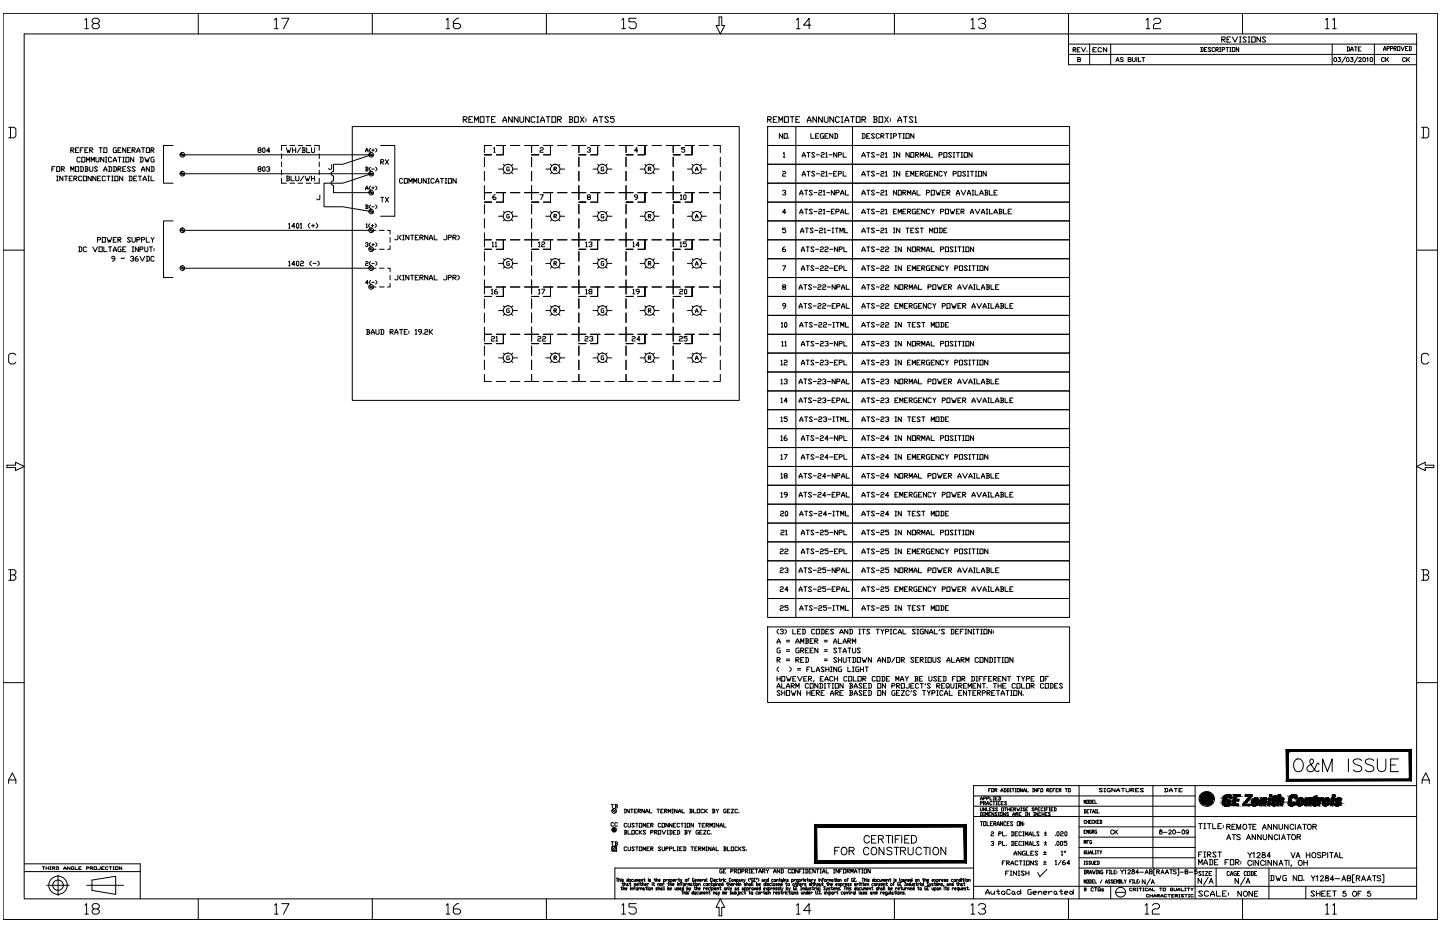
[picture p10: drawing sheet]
<svg xmlns="http://www.w3.org/2000/svg" width="432mm" height="279mm" viewBox="0 0 432 279" stroke-linecap="round" stroke-linejoin="round" font-family="sans-serif">
<!-- layer: 1 -->
<g fill="none" stroke="#000" stroke-width=".3">
<path d="M.9 4h430.2v271.6h-430.2zM7.3 10.2h417.5v259.3h-417.5zM25.5 6l.5-.5v3.1M25.5 8.6h1M28.1 7l-.5-.5v-.5l.5-.5h1.1l.6 .5v.5l-.6 .5h-1.1l-.5 .5v.6l.5 .5h1.1l.6-.5v-.6l-.6-.5M59.5 4v6.2M82.3 6l.6-.5v3.1M82.3 8.6h1.1M84.5 5.5h2.1l-1.6 3.1M111.6 4v6.2M133.8 6l.5-.5v3.1M133.8 8.6h1"/>
<path d="M137.6 5.5h-.6l-1.1 1v1.6l.6 .5h1.1l.5-.5v-.6l-.5-.5h-1.7M163.8 4v6.2M186.5 6l.5-.5v3.1M186.5 8.6h1.1M190.8 5.5h-2.2v1h1.7l.5 .5v1.1l-.5 .5h-1.1l-.6-.5M215.6 5.1h.8v2.5h.9l-1.3 2.6-1.3-2.6h.9zM238.8 6l.6-.5v3.1M238.8 8.6h1.1M243.1 7.5h-2.1l1.6-2v3.1M268.2 4v6.2M291.2 6l.5-.5v3.1M291.2 8.6h1.1"/>
<path d="M293.4 6l.5-.5h1.1l.5 .5v.5l-.5 .5h-.6M295 7l.5 .5v.6l-.5 .5h-1.1l-.5-.5M320.4 4v15.4h104.4M320.4 16.3h104.4M320.4 13.2h104.4M321.8 14.9h.6l.2-.4-.2-.2h-.6v1.3M322 14.9l.6 .7M323 14.9h.4M323.1 17.8h.8l.1-.3-.3-.3h-.6v1.3l.8-.1 .1-.3-.3-.3M323.9 14.3h-.9v1.3h.9M324.3 14.3l.6 1.3 .6-1.3M325.9 15.3v.3"/>
<path d="M326.7 13.2v6.2M327.7 14.9h.5M328.8 14.3h-1.1v1.3h1.1M330.3 14.5l-.3-.2-.7 .2v.8l.2 .3 .8-.3M331.9 14.3v1.3l-1.1-1.3v1.3M333.1 13.2v6.2M334.6 18.5l.5-1.3 .5 1.3M334.8 18.1h.6M336.8 17.4l-.3-.2-.5 .2v.3l.8 .4-.3 .4-.5-.2M338.3 17.8h.7l.1-.4-.8-.2v1.3l.8-.1v-.4l-.2-.2M339.6 17.2v1.1l.4 .2 .4-.2v-1.1M340.9 17.2v1.3"/>
<path d="M341.4 17.2v1.3h.7M342.4 17.2h.9M342.8 17.2v1.3M343.7 6l.5-.5v3.1M343.7 8.6h1.1M345.9 6l.5-.5h1.1l.5 .5v.5l-.5 .5h-1.1l-.5 .5v1.1h2.1M360 14.2h.6l.2 .2v.9l-.2 .2h-.6M360.2 14.2v1.3M361.2 14.9h.3M361.9 14.2h-.7v1.3h.7M363.1 14.4l-.2-.2-.6 .2 .8 .9-.2 .2-.6-.2M364.2 14.4l-.2-.2-.6 .2v.9l.3 .2 .5-.2"/>
<path d="M364.6 14.9h.5l.3-.5-.8-.2v1.3M364.8 14.9l.6 .6M365.7 15.5h.4M365.7 14.2h.4M365.9 14.2v1.3M366.4 11.8h.8l.2-.5-.2-.2h-.8v1.5M366.5 14.9h.5l.3-.5-.8-.2v1.3M366.6 11.8l.8 .8M367.6 14.2h.8M367.9 11.8h.6M368 14.2v1.3M368.8 15.5h.4"/>
<path d="M368.8 14.2h.4M368.9 14.2v1.3M369 11.1h-1.1v1.5h1.1M369.5 14.2h.8v1.3h-.8zM369.5 11.1l.8 1.5 .8-1.5M371.4 14.2v1.3l-.7-1.3v1.3M371.7 12.6h.5M371.7 11.1h.5M371.9 11.1v1.5M372.6 4v6.2M373.7 11.3l-.2-.2h-.5l-.3 .2 1 1-.2 .3h-.5l-.3-.3M374.3 12.6h.5"/>
<path d="M374.3 11.1h.5M374.5 11.1v1.5M375.3 11.1h1.1v1.5h-1.1zM378 11.1v1.5l-1.1-1.5v1.5M379.5 11.3l-.2-.2h-.5l-.3 .2 1 1-.2 .3h-.5l-.3-.3M397.5 6l.5-.5v3.1M397.5 8.6h1M399.5 13.2v6.2M399.6 6l.5-.5v3.1M399.6 8.6h1.1M400.1 17.3a.56 .56 0 0 1 .7 .6 .56 .56 0 0 1-.7 .5l-.2-.4zM401.3 17.2h.6l-.3 .5a.41 .41 0 0 1 .3 .7 .41 .41 0 0 1-.7-.1"/>
<path d="M403.5 17l-1.1 1.9M403.9 17.3a.53 .53 0 0 1 .7 .6 .53 .53 0 0 1-.9 .4zM403.9 14.1l.8 .2v.8l-.8 .2M404.1 14.1v1.2M405 15.3l.4-1.2 .4 1.2M405 17.2h.7l-.4 .5a.43 .43 0 0 1 .3 .7 .43 .43 0 0 1-.7-.1M405 14.9h.8M406.2 14.1h.7M406.5 14.1v1.2M407.2 17l-1.1 1.9M407.3 14.7h.4M407.5 17.5l.5-.3 .2 .4-.8 .9h.9"/>
<path d="M408.1 14.1h-.8v1.2h.8M408.8 17.3a.56 .56 0 0 1 .7 .6 .56 .56 0 0 1-.7 .5l-.2-.4zM409.8 17.5l.3-.3v1.3M411 17.3a.53 .53 0 0 1 .7 .6 .53 .53 0 0 1-.8 .4zM412.1 13.2v6.2M414.9 15.2l.4-1.3 .3 1.3M414.9 14.7h.7M415.1 17.5a.46 .46 0 0 0-.5-.3 .46 .46 0 0 0-.4 .5v.3a.47 .47 0 0 0 .4 .5 .47 .47 0 0 0 .5-.3M415.5 17.2v1.3M415.8 17.8l.6 .7M415.9 14.5h.5l.2-.4-.7-.2v1.3M416.4 17.2l-.9 .9"/>
<path d="M417 14.5h.5l.2-.4-.7-.2v1.3M418 14.5h.5l.2-.4-.7-.2v1.3M418.2 14.5l.5 .7M419 13.9h.7v1.3h-.7zM420.1 13.9l.5 1.3 .5-1.3M421.4 17.5a.46 .46 0 0 0-.5-.3 .46 .46 0 0 0-.3 .5v.3a.47 .47 0 0 0 .3 .5 .47 .47 0 0 0 .5-.3M421.5 14.5h.3M421.8 17.2v1.3M422.1 17.8l.6 .7M422.2 13.9h-.7v1.3h.7M422.5 13.9l.7 .2v.9l-.2 .2h-.5M422.7 13.9v1.3"/>
<path d="M422.7 17.2l-.9 .9M2.6 38.2h1.6l.6 .5v2.1l-.6 .5h-1.6M3.1 38.2v3.1M426.3 38.2h1.6l.5 .5v2.1l-.5 .5h-1.6M426.8 38.2v3.1M111.3 52.1l-8.5 2.8h-5.6v7.1h5.6l8.5 1.4M111.3 46.4l-8.5 2.8h-2.8v2.2a.7 .7 0 0 0-.7 .7 .7 .7 0 0 0 .7 .7v1.4a.7 .7 0 0 0-.7 .7 .7 .7 0 0 0 .7 .7v2.2h11.3M.9 75h6.4M424.8 75h6.3M4.8 106.5l-.6-.6h-1.1l-.5 .6v2.1l.5 .5h1.1l.6-.5M428.4 106.5l-.5-.6h-1.1l-.5 .6v2.1l.5 .5h1.1l.5-.5M2.1 139.5h2.6v-.9l2.6 1.2-2.6 1.3v-.9h-2.6z"/>
<path d="M424.8 139.8l2.6-1.2v.9h2.6v.7h-2.6v.9zM2.6 170.8h1.6l.6 .5v.5l-.6 .6M3.1 172.4h1.1l.6 .5v.5l-.6 .6h-1.6M3.1 170.8v3.2M426.3 170.8h1.6l.5 .5v.5l-.5 .6M426.8 172.4h1.1l.5 .5v.5l-.5 .6h-1.6M426.8 170.8v3.2M230.2 187.9h90.5v22.7h-90.5zM233 192.9l.5-1.4 .4 1.4M233 197.8h.7l.2-.4-.2-.3h-.7v1.5M233 192.4h.9M233.2 197.8l.7 .8"/>
<path d="M233.5 188.7l-.5 .4v.5l.5 .4M233.5 200l-.5 .4v.5l.5 .5M233.9 188.9l.8-.2 .2 .4-.5 .2M233.9 194.3h-.7l-.2 .2v1l.2 .2h.7v-.7h-.2M234.7 189.3l.2 .3-.2 .4-.8-.2M235.3 188.7l.5 .4v.5l-.5 .4M235.8 192.4h1M235.8 192h1M235.8 194.8h1M235.8 195.3h1M235.8 197.6h1M235.8 198h1"/>
<path d="M236.8 200l.5 .4v.5l-.5 .5M237.7 188.7v1.3h.9M238.6 192.9l.5-1.4 .5 .9v.5M238.6 197.8h.8l.2-.4-.2-.3h-.8v1.5M238.6 192.4h1M238.9 197.8l.7 .8M239.1 189.3h.5M239.6 194.3h-.7l-.3 .2v1l.3 .2h.7v-.7h-.2M240.1 188.7h-1v1.3h1M240.1 192.9v-1.4l.5 .9 .4-.9v1.4M240.1 195h.7l.2-.5-.2-.2h-.7v1.4M240.1 197.8h.5"/>
<path d="M240.3 195l.7 .7M240.6 188.7h.7l.2 .2v.9l-.2 .2h-.7M240.8 188.7v1.3M241 197.1h-.9v1.5h.9M241.5 191.5h.7l.2 .2-.2 .5M241.5 197.1h.7l.2 .3v.9l-.2 .3h-.7M241.5 195h.4M241.7 192.2h.5l.2 .4-.2 .3h-.7M241.7 191.5v1.4M241.7 197.1v1.5M242.4 194.3h-.9v1.4h.9M242.9 200h-1v1.4"/>
<path d="M242.9 192.2h.5M242.9 195h.5M243.4 200v1.4h.9M243.9 191.5h-1v1.4h1M243.9 194.3h-1v1.4h1M244.3 188.9l-.2-.2-.7 .2v.9l.2 .2 .7-.2M244.3 192.2h.7l.3-.5-.3-.2h-.7v1.4M244.6 192.2l.7 .7M244.8 188.7h.9v1.3h-.9zM245.3 194.3v1.4l-1-1.4v1.4M246.2 188.7h.7l.3 .2v.9l-.3 .2h-.7M246.4 188.7v1.3"/>
<path d="M247.2 192.4h.9M247.2 192h.9M247.2 194.8h.9M247.2 195.3h.9M247.2 197.6h.9M247.2 198h.9M247.6 189.3h.5M247.6 200v1.4M248.6 188.7h-1v1.3h1M248.6 200v1.4M249 200h.5M249.3 200v1.4"/>
<path d="M250 188.9l-.3-.2-.7 .2 1 .9-.3 .2-.7-.2M250 192.9l.5-1.4 .4 1.4M250 192.4h.9M250.9 194.5l-.2-.2h-.5l-.2 .2 .9 1-.2 .2h-.5l-.2-.2M250.9 197.4l-.2-.3h-.5l-.2 .3 .9 .9-.2 .3h-.5l-.2-.3M250.9 200v1.4l-.9-1.4v1.4M251.4 191.5v1.4h.9M251.4 194.3h.9M251.4 197.8h.9M251.4 197.1v1.5M251.9 190l.4-1.3 .5 .9v.4M251.9 189.6h.9"/>
<path d="M251.9 194.3v1.4M252.3 200h-.7l-.2 .2v.9l.2 .3h.7v-.7h-.2M252.3 197.1v1.5M252.8 192.9l.5-1.4 .5 1.4M252.8 195.7l.5-1.4 .5 1.4M252.8 197.1v1.2l.2 .3h.5l.3-.3v-1.2M252.8 192.4h1M252.8 195.3h1M254.2 188.7v1.3l-.9-1.3v1.3M254.2 192.2h.7l.3-.5-.3-.2h-.7v1.4M254.2 200v1.4h1M254.2 194.3h1"/>
<path d="M254.2 197.1h1M254.5 192.2l.7 .7M254.7 188.7h.7l.2 .2v.9l-.2 .2h-.7M254.7 194.3v1.4M254.7 197.1v1.5M254.9 188.7v1.3M255.6 192.9v-1.4l.5 .9 .5-.9v1.4M255.6 194.3v1.2l.3 .2h.4l.3-.2v-1.2M255.6 197.1h.7l.3 .3v.9l-.3 .3h-.7M255.6 200h.5M255.9 197.1v1.5M255.9 200v1.4"/>
<path d="M257.1 197.1h.9v1.5h-.9zM257.5 200h-.7l-.2 .2v.9l.2 .3h.7v-.7h-.2M257.5 190h.5M257.5 188.7h.5M257.8 188.7v1.3M258 194.5l-.2-.2h-.5l-.2 .2 .9 1-.2 .2h-.5l-.2-.2M258 200v1.4M258.5 197.1l.4 1.5 .3-.8 .2 .8 .5-1.5M258.5 188.7h.9M258.9 188.7v1.3M258.9 200v1.4M259.4 200h1"/>
<path d="M259.9 200v1.4M260.8 188.9l-.2-.2-.7 .2 .9 .9-.2 .2-.7-.2M261.3 197.1v1.5l-.9-1.5v1.5M262.7 188.7h1M263.2 198.6v-.6l.5-.9 .4 .9v.6M263.2 188.7v1.3M263.2 198h.9M264.1 188.7l.5 .6v.7M265.1 188.7l-.5 .6M265.5 189.3h.7l.3-.4-.3-.2h-.7v1.3M265.5 197.1v1.5l-.9-1.5v1.5M266 197.1h.7l.3 .3v.9l-.3 .3h-.7"/>
<path d="M266.2 197.1v1.5M267 190h.4M267 188.7h.4M267.2 188.7v1.3M268.4 197.1l-1 1.5M268.8 188.9l-.2-.2-.7 .2v.9l.3 .2 .6-.2M268.8 197.1h1v1.5h-1zM269.3 190l.5-1.3 .5 1.3M269.3 189.6h1M270.3 197.8h.7l.2-.4-.2-.3h-.7v1.5M270.5 197.8l.7 .8M270.7 188.7v1.3h1"/>
<path d="M274 197.4l-.2-.3h-.5l-.2 .3 .9 .9-.2 .3h-.5l-.2-.3M274.5 188.9l-.2-.2-.7 .2 .9 .9-.2 .2-.7-.2M274.5 197.8h.5M275 190h.4M275 188.7h.4M275.2 188.7v1.3M275.4 197.1h-.9v1.5h.9M275.9 197.8h.7l.3-.4-.3-.3h-.7v1.5M276.2 197.8l.7 .8M276.9 188.7h-.7l-.3 .2v.9l.3 .2h.7v-.7h-.3M277.3 198.6h.5M277.3 197.1h.5"/>
<path d="M277.6 197.1v1.5M278.3 188.7v1.3l-1-1.3v1.3M278.3 197.1h.9v1.5h-.9zM278.7 190v-.4l.5-.9 .5 1.3M278.7 189.6h1M279.7 197.1v1.2l.2 .3h.5l.2-.3v-1.2M280.2 188.7v1.3h.9M281.8 188.7l-.2 .4M282 197.4l-.2-.3h-.4l-.3 .3 .9 .9-.2 .3h-.4l-.3-.3M283.2 188.9l-.2-.2-.7 .2 .9 .9-.2 .2-.7-.2M283.9 198.6v-.6l.5-.9 .5 .9v.6M283.9 198h1"/>
<path d="M285.1 188.7h.7l.3 .2v.9l-.3 .2h-.7M285.3 197.1v1.5h1M285.3 188.7v1.3M286.5 189.3h.5M286.8 198.6v-.6l.4-.9 .5 .9v.6M286.8 198h.9M287.5 188.7h-1v1.3h1M288 189.3h.4M288.2 197.8h.7l.2-.4-.2-.3h-.7v1.5M288.4 197.8l.7 .8M288.9 188.7h-.9v1.3M289.4 190h.4"/>
<path d="M289.4 188.7h.4M289.6 198.6v-1.5l.5 .9 .4-.9v1.5M289.6 188.7v1.3M291.3 188.7v1.3l-1-1.3v1.3M291.7 190h.5M291.7 188.7h.5M291.9 188.7v1.3M292.7 188.7h.9M293.1 188.7v1.3M293.4 197.4l-.3-.3h-.4l-.3 .3v.9l.3 .3h.4l.3-.3M293.8 197.1h1v1.5h-1zM294.1 190h.5"/>
<path d="M294.1 188.7h.5M294.3 188.7v1.3M295 188.7h1v1.3h-1zM296.2 197.1v1.5l-1-1.5v1.5M296.7 197.1h.7l.2 .3v.9l-.2 .3h-.7M296.9 197.1v1.5M297.4 188.7v1.3l-1-1.3v1.3M297.9 189.1v.2M297.9 189.6v.2M298.1 198.6h.4M298.1 197.1h.4M298.3 197.1v1.5"/>
<path d="M299 197.1h1M299.5 197.1v1.5M300.5 198.6h.4M300.5 197.1h.4M300.7 197.1v1.5M301.4 197.1h.9v1.5h-.9zM303.8 197.1v1.5l-1-1.5v1.5M.9 204.7h6.4M233 206.3l.5-1.4 .4 1.4M233 202.8v1.4M233 203.5h.9M233 205.8h.9"/>
<path d="M233.9 207.3l-.2-.3h-.5l-.2 .3 .9 .9-.2 .3h-.5l-.2-.3M233.9 202.8v1.4M234.4 202.8h.9v1.4h-.9zM234.4 204.9v1.4h.9M234.4 207v1.5M234.4 207.7h.9M235.3 207v1.5M235.8 202.8l.5 1.4 .2-.7 .3 .7 .5-1.4M235.8 206.3v-.5l.5-.9 .5 1.4M235.8 207h1v1.5h-1zM235.8 205.8h1M237.3 205.6h.7l.2-.4-.2-.3h-.7v1.4"/>
<path d="M237.3 207l.4 1.5 .3-.8 .2 .8 .4-1.5M237.5 205.6l.7 .7M237.7 203.5h.5M238.6 202.8h-.9v1.4h.9M238.6 206.3v-1.4l.5 .9 .5-.9v1.4M239.1 202.8l.7 1.4 .8-1.4M239.1 200.4h1M239.1 200.9h1M240.1 207v1.5l-1-1.5v1.5M241 203.5h.5M241.9 202.8h-.9v1.4h.9M241.9 207.7h1"/>
<path d="M241.9 207v1.5M241.9 200.7h.5M242.4 203.5h.7l.3-.5-.3-.2h-.7v1.4M242.4 205.2l-.2-.3h-.5l-.2 .3v.9l.2 .2 .7-.2M242.7 203.5l.7 .7M242.9 204.9h1v1.4h-1zM242.9 207v1.5M243.4 207.7h.5M244.1 204l-.2 .4M244.3 207h-.9v1.5h.9M244.8 207.7h.7l.2-.4-.2-.3h-.7v1.5M244.8 201.4l.5-1.4 .4 1.4"/>
<path d="M244.8 200.9h.9M245 207.7l.7 .8M245.3 204.9v1.4l-1-1.4v1.4M245.7 204.9h.7l.3 .3v.9l-.3 .2h-.7M246 203.5h.4M246 204.9v1.4M246.2 207.7h.5M246.9 202.8h-.9v1.4h.9M247.2 207h-1v1.5h1M247.2 200.2l-.3-.2h-.5l-.2 .2 1 .9-.3 .3-.7-.3M247.2 204.9h.4M247.2 206.3h.4"/>
<path d="M247.4 204.2v-.5l.5-.9 .4 1.4M247.4 203.7h.9M247.4 204.9v1.4M247.6 200.7h1M248.1 204.9h.9M248.6 204.9v1.4M249 208.5v-.5l.5-1 .5 1v.5M249 208h1M249 201.4h.5M249.5 204.9h.5M249.5 206.3h.5M249.7 203l-.2-.2-.7 .2v1l.2 .2 .7-.2"/>
<path d="M249.7 204.9v1.4M250.2 203.5h1M250.2 202.8v1.4M250.5 204.9h.9v1.4h-.9zM250.5 207.7h.7l.2-.4-.2-.3h-.7v1.5M250.7 207.7l.7 .8M251.2 202.8v1.4M251.9 207.7h.4M252.8 204.9v1.4l-.9-1.4v1.4M252.8 207h-.9v1.5h.9M254 203l-.2-.2-.8 .2v1l.3 .2 .7-.2M254.5 202.8h.9v1.4h-.9z"/>
<path d="M254.7 204.9h.7l.2 .3-.2 .4M254.7 207h.7l.2 .3-.2 .4M254.9 205.6h.5l.2 .5-.2 .2h-.7M254.9 207.7h.5l.2 .5-.2 .3h-.7M254.9 204.9v1.4M254.9 207v1.5M255.6 201.4h.5M255.9 202.8v1.4h.9M256.1 206.3l.5-1.4 .5 1.4M256.1 208.5v-.5l.5-1 .5 1v.5M256.1 205.8h1M256.1 208h1"/>
<path d="M257.3 202.8h.9v1.4h-.9zM258 200.7h.9M258.5 205.2l-.3-.3h-.4l-.3 .3 1 .9-.3 .2-.7-.2M258.5 207.3l-.3-.3h-.4l-.3 .3 1 .9-.3 .3h-.4l-.3-.3M258.7 203.5h.7l.2-.5-.2-.2h-.7v1.4M258.9 203.5l.7 .7M258.9 205.6h.5M258.9 207.7h.5M259.9 204.9h-1v1.4h1M259.9 207h-1v1.5h1M260.4 204.9h.7l.2 .3v.9l-.2 .2h-.7M260.4 207h.7l.2 .3v.9l-.2 .3h-.7"/>
<path d="M260.6 204.9v1.4M260.6 207v1.5M262.5 203l-.3-.2-.7 .2v1l.3 .2 .7-.2M262.9 202.8h1v1.4h-1zM263.2 204.9h.9v1.4h-.9zM263.2 207h.9v1.5h-.9zM264.4 202.8h.7l.2 .2v1l-.2 .2h-.7M264.6 202.8v1.4M265.5 204.9v1.4l-.9-1.4v1.4M265.5 207v1.5l-.9-1.5v1.5M265.8 203.5h.4M266.7 202.8h-.9v1.4h.9"/>
<path d="M267.4 205.6h.8l.2-.4-.2-.3h-.8v1.4M268.4 207h-.7l-.3 .3v.9l.3 .3h.7v-.8h-.2M268.6 204.2v-1.4l.5 .9 .5-.9v1.4M268.8 205.6h.8l.2-.4-.2-.3h-.8v1.4M268.8 207.7h.5M269.1 205.6l.7 .7M269.8 207h-1v1.5h1M270 204.2l.5-1.4 .5 .9v.5M270 203.7h1M270.3 204.9h.9v1.4h-.9zM270.3 207h.9l-.9 1.5h.9M271.5 202.8l.4 .7v.7"/>
<path d="M272.4 202.8l-.5 .7M272.6 204.9v1.2l-.2 .2-.7-.2M272.6 207.3l-.2-.3h-.5l-.2 .3v.9l.2 .3h.5l.2-.3M273.1 205.6h.5M273.3 207l-.2 .5M274 204.9h-.9v1.4h.9M274.3 202.8h.7l.2 .2-.2 .5M274.5 203.5h.5l.2 .5-.2 .2h-.7M274.5 202.8v1.4M274.8 207.3l-.3-.3h-.5l-.2 .3 1 .9-.3 .3h-.5l-.2-.3M275.4 205.2l-.2-.3h-.4l-.3 .3v.9l.3 .2 .6-.2M275.7 203.5h.5"/>
<path d="M275.9 204.9h1M276.4 204.9v1.4M276.6 202.8h-.9v1.4h.9M276.6 207h1M277.1 207v1.5M277.6 204.9l-.3 .5M278.1 207l.4 .7v.8M278.5 202.8v1.2l.2 .2 .8-.2v-1.2M279 205.2l-.3-.3h-.4l-.2 .3 .9 .9-.3 .2-.6-.2M279 207l-.5 .7M279.5 207.7h.7l.2-.4-.2-.3h-.7v1.5M280.9 203l-.3-.2-.7 .2 1 1-.3 .2-.7-.2"/>
<path d="M280.9 205.6h.7l.2-.4-.2-.3h-.7v1.4M280.9 208.5h.5M280.9 207h.5M281.1 205.6l.7 .7M281.1 207v1.5M281.4 203.5h.4M282.3 202.8h-.9v1.4h.9M282.3 205.6h.5M282.8 202.8h.7l.2 .2v1l-.2 .2h-.7M282.8 207.3l-.3-.3h-.5l-.2 .3v.9l.2 .3h.5l.3-.3M283 202.8v1.4M283.2 204.9h-.9v1.4h.9"/>
<path d="M283.2 208.5v-.5l.5-1 .5 1v.5M283.2 208h1M284.2 205.8l.2 .3-.2 .2-.5-.2v-.9l.2-.3h.5l.3 .3v.6l-.3 .3 .3 .2M284.7 207v1.5h.9M285.1 204.9v1.2l.2 .2 .8-.2v-1.2M285.6 203.5h.5M286.5 202.8h-.9v1.4M286.5 204.9h.5M286.5 206.3h.5M286.8 204.9v1.4M287 202.8h1v1.4h-1zM287.5 205.6h.7l.2-.4-.2-.3h-.7v1.4"/>
<path d="M287.5 207.7h.5M287.7 205.6l.7 .7M288.4 203.5h.7l.3-.5-.3-.2h-.7v1.4M288.4 207h-.9v1.5h.9M288.6 203.5l.8 .7M288.9 205.6h.5M289.8 204.9h-.9v1.4h.9M289.8 207v1.5l-.9-1.5v1.5M290.3 206.3v-1.4l.5 .9 .5-.9v1.4M290.3 207h1M290.8 207v1.5M291.3 202.8h.6l.3 .2v1l-.3 .2h-.6"/>
<path d="M291.5 202.8v1.4M291.7 205.6h.5M291.7 207.7h.5M292.7 204.9h-1v1.4h1M292.7 207h-1v1.5h1M292.7 204.2h.4M292.7 202.8h.4M292.9 202.8v1.4M293.1 207.7h.7l.3-.4-.3-.3h-.7v1.5M293.4 207.7l.7 .8M293.6 203.5h.5M294.1 204.9v1.4l-1-1.4v1.4"/>
<path d="M294.6 202.8h-1v1.4M294.6 207.7h.6l.3-.4-.3-.3h-.6v1.5M294.6 204.9h.9M295 204.9v1.4M295 203.5h.5M296 202.8h-1v1.4M296 207.7h.7l.2-.4-.2-.3h-.7v1.5M296 206.1v.2M296.2 207.7l.7 .8M296.4 203.5h.5M297.4 202.8h-1v1.4h1M297.4 207.7h.5"/>
<path d="M297.9 203.5h.6l.3-.5-.3-.2h-.6v1.4M297.9 204.9h.9M298.1 203.5l.7 .7M298.3 207h-.9v1.5h.9M298.3 204.9v1.4M298.8 207h.9M299.3 203.5h.4M299.3 205.6h.9M299.3 204.9v1.4M299.3 207v1.5M300.2 202.8h-.9v1.4h.9M300.2 208.5v-.5l.5-1 .5 1v.5"/>
<path d="M300.2 204.9v1.4M300.2 208h1M300.7 205.6h.5M301.6 202.8v1.4l-.9-1.4v1.4M301.6 204.9h-.9v1.4h.9M301.6 207h1M302.1 207v1.5M302.1 202.8h.9M302.6 202.8v1.4M303 208.5h.5M303 207h.5M303.3 207v1.5"/>
<path d="M304 207h.9v1.5h-.9zM304.5 205.2l-.3-.3h-.4l-.3 .3v.9l.3 .2 .7-.2M304.9 204.9h1v1.4h-1zM304.9 202.8h1M305.4 202.8v1.4M306.3 202.8l.5 .7v.7M306.3 204.9v1.4h1M306.3 207v1.5l-.9-1.5v1.5M306.8 208.2v.3M307.3 202.8l-.5 .7M307.8 203.5h.7l.2-.5-.2-.2h-.7v1.4M307.8 204.9h.9v1.4h-.9z"/>
<path d="M309.2 205.6h.7l.2-.4-.2-.3h-.7v1.4M309.2 203.5h.4M309.4 205.6l.7 .7M310.1 202.8h-.9v1.4h.9M312 202.8h.9v1.4h-.9zM312.9 205.2l-.2-.3h-.5l-.2 .3v.9l.2 .2 .7-.2M313.4 204.9h1v1.4h-1zM313.4 203.5h.5M314.4 202.8h-1v1.4M314.8 204.9h.7l.3 .3v.9l-.3 .2h-.7M315.1 204.9v1.4M316.2 205.6h.5"/>
<path d="M317.2 204.9h-1v1.4h1M318.6 205.2l-.2-.3h-.5l-.2 .3 .9 .9-.2 .2-.7-.2M424.8 204.7h6.3M2.6 234.9v-1.1l1.1-2.1 1.1 2.1v1.1M2.6 233.8h2.2M291.9 238.6h66.5M294 239.8l.3-.9 .3 .9M294 239.5h.6M295 239.4h.4l.2-.4-.6-.1v.9M295.9 239.4h.5l.2-.4-.7-.1v.9M296.5 236.9h.3M296.9 238.9v.9h.6"/>
<path d="M297.1 236.4h-.6v1M297.4 236.4h.6v1h-.6zM297.8 238.9h.4M297.8 239.8h.4M298 238.9v.9M298.3 236.9h.5l.1-.3-.6-.2v1M298.5 236.9l.4 .5M298.5 239.4h.3M299.1 238.9h-.6v.9h.6M299.4 238.9l.7 .1-.2 .8h-.5M299.6 238.9v.9M300.1 237.4l.4-1 .3 1"/>
<path d="M300.1 237h.7M301 236.4l.7 .2v.6l-.7 .2M301.2 236.4v1M302 236.4l.6 .2v.6l-.6 .2M302.1 236.4v1M302.9 237.4h.3M302.9 236.4h.3M303 236.4v1M303.5 236.4h.6M303.8 236.4v1M304.4 237.4h.3M304.4 236.4h.3"/>
<path d="M304.6 236.4v1M305 236.4h.7v1h-.7zM306.5 236.4v1l-.5-1v1M306.9 237.4l.3-1 .3 1M306.9 237h.6M307.8 236.4v1h.6M309.6 237.4h.3M309.6 236.4h.3M309.8 236.4v1M310.9 236.4v1l-.7-1v1M311.2 236.9h.3M311.8 236.4h-.6v1"/>
<path d="M312.1 236.4h.6v1h-.6zM313.9 236.9h.5l.1-.3-.6-.2v1M314.1 236.9l.4 .5M314.8 236.9h.3M315.4 236.4h-.6v1h.6M315.7 236.9h.4M316.4 236.4h-.7v1M316.7 236.9h.3M317.3 236.4h-.6v1h.6M317.6 236.9h.5l.1-.3-.6-.2v1M317.7 236.9l.5 .5M319.4 236.4h.7"/>
<path d="M319.7 236.4v1M320.4 236.4h.5v1h-.5zM323.6 235.5v34M325.9 239.9h.5v.9h-.5zM326.7 239.9l.6 .1v.7l-.6 .1M326.8 239.9v.9M328.1 239.9h-.6v.9h.6M328.3 239.9v.9h.6M330.6 236.5l-.3-.1-.7 .1 1 .7-.3 .2-.7-.2M331 236.4h.5M331 237.4h.5M331.3 236.4v1"/>
<path d="M332.9 236.4l-.9 .1v.7l.9 .2v-.5h-.2M334.4 236.4v1l-1-1v1M334.8 237.4l.5-1 .5 1M334.8 237h1M336.3 236.4h.9M336.7 236.4v1M337.7 236.4v.8l.2 .2 .7-.2v-.8M339.1 236.9h.7l.2-.4-.9-.1v1M339.3 236.9l.7 .5M340.5 236.9h.5M341.5 236.4h-1v1h1M342.9 236.5l-.2-.1-.8 .1 1 .7-.2 .2-.8-.2"/>
<path d="M345.7 235.5v24.6M349.2 236.4l1 .1v.7l-1 .2M349.4 236.4v1M350.6 237.4v-.4l.5-.6 .5 1M350.6 237h1M352.1 236.4h.9M352.6 236.4v1M353.5 236.9h.5M354.5 236.4h-1v1h1M358.4 235.5v34M359.8 238.8h.1M359.8 238.8l.1 .2"/>
<path d="M359.8 238.7h.1M359.8 238.7l.1 .2M359.9 238.5l-.1 .2M359.9 239.7h.1M359.9 239.9h.1M359.9 239.7v.2M359.9 239.8h.1M359.9 239.6v.1M359.9 239.7l.1 .1M359.9 239.9v.1M359.9 240h.8M360 239.8h.1"/>
<path d="M360 239.8v.1M360.1 239.9h.1M360.2 239h.1M360.2 238.9v.1M360.2 238.9h.1M360.2 239l.1 .4M360.2 239.2h.1M360.2 239.1h.1M360.2 238.9h.4M360.2 239.2h.6M360.2 239h.5M360.2 239.1h.5"/>
<path d="M360.2 239.3l.8 .2-.1-.2M360.2 238.8h.1M360.2 238.7h.5M360.2 238.7v.1M360.3 238.7h-.1M360.3 239.4l.8 .1M360.3 238.6h.4M360.3 238.7h.4M360.3 238.6v.1M360.3 239.4v.1M360.3 238.6h.1M360.3 239.5h.1"/>
<path d="M360.3 239.8h.1M360.3 239.5h1.1M360.3 238.5h.7M360.3 239.5l.1 .1M360.4 238.5h.1M360.4 239.6h.1M360.4 239.7h.1M360.4 238.4l-.1 .2M360.4 239.6v.1M360.4 239.7l-.1 .1M360.4 239.7h.5M360.4 238.4h.1"/>
<path d="M360.5 238.3h2.7M360.5 238.3h.1M360.5 238.2h.1M360.6 238.1l2.5 .1M360.6 238.9h.1M360.6 238.1l-.1 .1M360.6 238.1h2.4M360.6 238.8l.1 .2M360.7 239v.1M360.7 238.8h.1M360.7 238.7h.1M360.7 240h.1"/>
<path d="M360.7 238.8h-.1M360.7 238.6h.1M360.7 239.2h.1M360.7 239.9h.1M360.7 238.6v.2M360.7 239.9l-.1 .1M360.7 238h.9M360.7 238.6v.1M360.8 238l-.2 .1M360.8 239.2h.1M360.8 239.8l-.9 .1M360.8 239.8h.1"/>
<path d="M360.8 238.5v.1M360.8 238.5l.1 .1M360.8 239.2l.1 .1M360.8 239.8l-.6 .1M360.8 237.9v.1M360.9 237.9h-.1M360.9 239.7l-.1 .1M360.9 237.9h.6M360.9 238.8h.1M360.9 238.6v.2M360.9 238.7h.1M360.9 238.6h.1"/>
<path d="M360.9 237.9h.1M360.9 239.3h.1M360.9 239.4h.1M361 238.6h.1M361 239.7h-.1M361 239.7h.1M361 238.6l-.1 .2M361 238.5h.1M361 239.6h.1M361.1 238.5h-.1M361.1 239.5h.1M361.1 237.8h.4"/>
<path d="M361.1 237.8l-.2 .1M361.1 238.4h.1M361.1 238.4l-.7 .1M361.1 239.6l-.1 .1M361.2 238.4h.1M361.2 239.5h.1M361.2 237.7h.3M361.2 239.6h-.8M361.2 238.8v.1M361.2 238.3h.1M361.2 239.9v.1M361.2 238.8h.1"/>
<path d="M361.2 239.9h.1M361.2 238.3l-.1 .2M361.3 239.5h.1M361.3 239.9h-.1M361.3 238.3h.1M361.3 238.3l-.9 .1M361.3 238.8h.1M361.3 239.2h.1M361.3 239.8h.1M361.3 239.5l-.2 .1M361.3 239.9h.1M361.3 240h-.2"/>
<path d="M361.3 239.9v.1M361.3 239.8v.1M361.4 238.8h.1M361.4 239.8h.1M361.4 239.5h.1M361.4 238.6h.1M361.4 238.7l-.1 .1M361.4 238.8l-.1 .1M361.4 237.6v.1M361.4 238.2v.1M361.4 239.8v.1M361.4 238.7h.1"/>
<path d="M361.4 239.2h.1M361.4 238.7h-.1M361.5 237.6h.1M361.5 238.2h.1M361.5 238.6h.1M361.5 238.6l-.1 .1M361.5 239.2h-.1M361.5 238.6l-.1 .2M361.5 239.1h.1M361.5 237.9h.1M361.5 239.1l-.1 .1M361.5 239v.2"/>
<path d="M361.5 238.5v.1M361.5 237.8v.1M361.5 238h.1M361.5 237.9v.1M361.6 238h.1M361.6 238v.1M361.6 237.6l-.1 .2M361.6 238.1h.1M361.6 238.9l-.1 .2M361.7 237.6l-.6 .2M361.7 238.2h.1M361.7 238.9h.1"/>
<path d="M361.7 238.9h-.1M361.7 240h.1M361.7 238.2l.1 .2M361.7 238.1h.1M361.7 238.3h.1M361.7 239.7h.1M361.7 239.8h.1M361.7 239.7h.2M361.8 237.6h.1M361.8 238.3h.1M361.8 238.6v.1M361.8 238.3h.6"/>
<path d="M361.8 238.3v.3M361.8 238.7v.1M361.8 238.1h.1M361.8 238.4h.1M361.8 238.5h.1M361.8 239.9h.1M361.8 239.9l-.1 .1M361.8 239.8h.1M361.8 239.2h.1M361.8 239.6l-.1 .3M361.8 238.5h.4M361.8 239.8v.5"/>
<path d="M361.8 237.6h.4M361.8 237.6h-.2M361.8 238.8h.1M361.8 239.7h.1M361.8 239.8h-.1M361.8 239.6h.1M361.9 237.6h-.4M361.9 239.6h.1M361.9 239.1l-.1 .1M361.9 239.1h.1M361.9 239.2h.1M361.9 239.6l-.1 .2"/>
<path d="M361.9 238.8l.2 .1M361.9 239.5l-.1 .1M361.9 239.2h-.1M361.9 238.8v.3M361.9 239.6h-.1M362 238.9h.1M362 239h.1M362 238h.1M362 239.5h.1M362 239.2h.1M362 239.5l-.1 .1M362 239l-.2 .2"/>
<path d="M362 238l-.1 .1M362 239.2h-.1M362 238h.8M362 239.1v.1M362 239.1h.1M362.1 237.9h.1M362.1 239.1h-.1M362.1 238.9v.1M362.1 238.7h.1M362.1 239.4l-.2 .1M362.1 239.4h.1M362.1 239l-.2 .1"/>
<path d="M362.1 238.7l-.4 .2M362.1 239v.1M362.2 238.6h.1M362.2 239.9h.1M362.2 239.8h.1M362.2 238.6h-.4M362.2 240h.1M362.2 238.6l-.1 .3M362.2 239.8v.3M362.2 238.5h.1M362.2 239.7h.1M362.2 239.3v.1"/>
<path d="M362.2 239.3h.1M362.2 239.7h.2M362.3 237.9h.1M362.3 238.5h.1M362.3 240h.1M362.3 238.5l-.5 .2M362.3 238.4l-.1 .2M362.3 239.7l-.1 .1M362.3 239.9v.4M362.3 239.7h.2M362.3 238.4h.1M362.3 239.6h.1"/>
<path d="M362.3 239.8l-.1 .1M362.3 238.4l-.5 .1M362.3 239.7h.1M362.4 237.9h.1M362.4 239.5h.1M362.4 239.5l1 .1M362.4 237.9h-.2M362.4 239.7h.1M362.4 239.7h-.1M362.5 237.9h.1M362.5 238.8h.1M362.5 238.3h-.1"/>
<path d="M362.5 238.3h.1M362.5 239.5h.1M362.5 238.7h.1M362.5 239.5l-.2 .2M362.5 239.6h.1M362.5 238.6v.1M362.5 239.6v.1M362.6 238.2h.1M362.6 238.6h.1M362.6 239.2h.1M362.6 239.5h.1M362.6 237.9h.1"/>
<path d="M362.6 238.6l-.1 .1M362.6 239.6h.1M362.6 237.9l.1 .1M362.6 240h.1M362.6 238.6h-.1M362.6 240h.2M362.6 238.6l-.1 .2M362.7 239.6h.1M362.7 239.2h.1M362.7 238l.3 .1M362.7 238.9h.1M362.7 239.9h.1"/>
<path d="M362.7 239.9l-.1 .2h.3M362.7 238.9h1M362.7 238.9v.1M362.7 239.9l.2 .2M362.8 238.2h.1M362.8 240h.1M362.8 239.5h.1M362.8 238.2v.1M362.8 239.2h.1M362.8 238.3h.1M362.8 238.9h.1M362.8 239.6h.1"/>
<path d="M362.8 239.2h1M362.9 238.8h.1M362.9 238.9h.8M362.9 238.3l.5 .1M362.9 238.9h-.1M362.9 238.7v.1M362.9 239.6l.5 .1M362.9 239.2h.1M362.9 238.7h.8M362.9 239.2v.1M362.9 238.3v.4M362.9 239.2v.3"/>
<path d="M362.9 238.4h.1M362.9 238.5h.1M362.9 238.6h.7M362.9 239.3h.1M362.9 238.7h.7M362.9 238.5h.6M362.9 238.4l.6 .1M363 239.7h.1M363 239.7h.5M363 238.1h.1M363.1 239.7l.1 .3M363.1 239.7h.1"/>
<path d="M363.1 239.8h.4M363.1 238.1v.1M363.1 238.2h.1M363.1 239.9h.4M363.2 240h.1M363.2 240h.3M363.2 238.2l.5 .7M363.4 239.4h.1M363.4 239.5h-.6M363.4 239.3v.2M363.4 238.4h.1M363.4 239.6h.1"/>
<path d="M363.4 239.3h.1M363.4 239.3h-.5M363.4 239.6h-1.1M363.4 239.6l.1 .7M363.5 239.2h.2M363.5 239.2h.1M363.5 239.2l-.1 .1M363.7 238.9l.1 .2M363.8 239.1h-1.2M363.8 239.3h.1M363.8 239.1v.1M363.8 239.1h.1"/>
<path d="M363.8 239.2l.1 .2M363.8 239.2h.1M363.8 239.2v.1M363.8 239.3l.1 .2M363.8 239.1l-1.3 .1M363.9 239.5h.1M363.9 239.5v.3M363.9 239.4v.1M388.3 228.1a1.4 1.4 0 0 1 1.6-.5 1.4 1.4 0 0 1 .9 1.4 1.69 1.69 0 0 1-.4 1.8 1.69 1.69 0 0 1-1.8 .4 2.42 2.42 0 0 1-.3-3.1zM395.5 229.2l-.4-.4-.3 .5a2.17 2.17 0 0 1-2.2 2 .93 .93 0 0 1-.7-.7 .93 .93 0 0 1 .3-.9l1.3-.7a.78 .78 0 0 0 .4-.8 .78 .78 0 0 0-.6-.7l-.3 .2a1.45 1.45 0 0 0 .3 1.8l1.3 1.7 .7 .1 .2-.4M396.6 231.3v-3.8l1.4 3.8 1.5-3.8v3.8M404.3 227.5v3.8"/>
<path d="M408.3 228.1a1.65 1.65 0 0 0-2.5 0 1.07 1.07 0 0 0 .7 1.1l1.1 .3a.95 .95 0 0 1 .4 1.7 1.81 1.81 0 0 1-2.2-.4M412 228.1a1.67 1.67 0 0 0-2.6 0 .98 .98 0 0 0 .7 1.1l1.1 .3a.97 .97 0 0 1 .4 1.7 1.73 1.73 0 0 1-2.2-.4M413 227.5v2.7a1.28 1.28 0 0 0 1.3 1.1 1.28 1.28 0 0 0 1.3-1.1v-2.7M417 229.3h1.4M419.4 227.5h-2.4v3.8h2.4M424.8 235.5h-132.9v34M426.4 234.9v-1.1l1.1-2.1 1.1 2.1v1.1M426.4 233.8h2.2M7.3 259h34.8v10.5M12.7 259.9h.7M13.1 259.9v.8M13.8 259.9v.8"/>
<path d="M14.6 259.9v.8M15 259.9h.3M15.1 259.9v.8M16.9 259.9l.7 .1v.5l-.7 .2M17 259.9v.8M21 259.9v.8l-.8-.8v.8M22.2 259.9l-.8 .1 .2 .7h.6v-.4h-.3M22.5 259.9v.8h.8M24.4 259.9h-.8v.8h.8M28.2 259.9h.8v.8h-.8zM30.1 259.9v.6h-.7M31.2 259.9h-.7v.8h.7"/>
<path d="M32.4 260h-.8v.5h.8M32.7 259.9h.8M33.1 259.9v.8M33.9 259.9h.4M34.1 259.9v.8M34.6 259.9h.8v.8h-.8zM36.5 259.9v.8l-.7-.8v.8M183.2 241.1h.8M183.2 252.4h.8M183.5 253.7h1.4v1.5h-1.4zM183.5 243l1.2 .6M183.6 241.1v1.1"/>
<path d="M183.6 252.4v1.1M183.7 242.6l1.2 .7M183.8 248.7v.2l.7-.1M183.8 248.7h.7M183.9 248.7h.6M183.9 248.6h.6v.4l-.6-.1zM183.9 249h.6M184 248.5h.4M184 246.8l-.2-.2-.6 .2v.7l.2 .2 .6-.2M184 248.5v.6M184.1 248.4h.2l-.1 .7h-.1zM184.2 248.4v.7"/>
<path d="M184.3 248.5v.6M184.4 252.4l.7 .1-.2 .4M184.4 241.1l.7 .2-.2 .4M184.4 248.5v.6M184.5 253.8l-.9 1M184.5 252.9h.4l.2 .4-.7 .2M184.5 241.7h.4l.2 .4-.7 .1M184.5 241.1v1.1M184.5 252.4v1.1M184.8 254.1l-1 1M185.1 246.8l-.2-.2-.5 .2v.7l.1 .2 .6-.2M187.2 248.9h.6l.1 .2-.1 .4"/>
<path d="M187.2 243.7h.4M187.2 242.6h.4M187.4 249.5h.4l.1 .4-.1 .2h-.6M187.4 242.6v1.1M187.4 248.9v1.2M187.9 254.1l-.1-.2-.6 .2v.7l.2 .2 .5-.2M187.9 247l-.1-.2-.6 .2v.7l.2 .3 .5-.3M188.3 253.9v.9l.2 .2 .6-.2v-.9M188.3 248.9v1.2h.8M188.3 246.8v.9l.2 .3 .6-.3v-.9M188.7 242.6v1.1l-.8-1.1v1.1M189.1 242.6h.7"/>
<path d="M189.5 248.9h.7v1.2h-.7zM189.5 242.6v1.1M190.2 254.1l-.6-.2-.1 .2 .7 .7-.2 .2-.5-.2M190.2 247l-.6-.2-.1 .2 .7 .7-.2 .3-.5-.3M190.2 243.1h.4M190.6 253.9h.7M190.6 246.8h.7M191 242.6h-.8v1.1h.8M191 246.8v1.2M191 253.9v1.1M191.3 243.1h.6l.2-.3-.8-.2v1.1M191.3 249.1l-.2-.2-.5 .2 .2 1 .5-.2"/>
<path d="M191.5 243.1l.6 .6M191.7 253.9h.8v1.1h-.8zM191.7 246.8h.8v1.2h-.8zM191.7 248.9v1.2M191.9 249.5l.6 .6M192.5 248.9l-.8 .6M192.8 255v-1.1l.4 .7 .4-.7v1.1M192.8 248v-1.2l.4 .8 .4-.8v1.2M193.2 242.6v1.1l-.7-1.1v1.1M193.6 243.7l.4-1.1 .4 1.1M193.6 249.1l-.2-.2-.6 .2 .8 .8-.2 .2-.6-.2M193.6 243.3h.8"/>
<path d="M194 254.4h.4M194 247.4h.4M194.7 253.9h-.7v1.1h.7M194.7 242.6v1.1h.8M194.7 246.8h-.7v1.2h.7M195.1 254.4h.6l.1-.3-.7-.2v1.1M195.1 249.5h.6l.1-.4-.7-.2v1.2M195.1 247.4h.6l.1-.4-.7-.2v1.2M195.3 254.4l.5 .6M195.3 247.4l.5 .6M196.2 249.5h.6l.2-.4-.8-.2v1.2M196.4 249.5l.6 .6"/>
<path d="M197 242.6h.8M197.4 248.9h.7v1.2h-.7zM197.4 242.6v1.1M198.1 254.1l-.2-.2-.5 .2 .7 .7-.2 .2-.5-.2M198.1 247l-.2-.2-.5 .2v.7l.2 .3 .5-.3M198.1 243.1h.4M198.5 253.9l.2 1.1 .6-.2v-.9M198.5 248.9l.6 1.2 .6-1.2M198.5 246.8h.8v1.2h-.8zM198.9 242.6h-.8v1.1h.8M199.3 243.1h.5l.2-.3-.7-.2v1.1M199.4 243.1l.6 .6"/>
<path d="M199.7 254.4h.5l.2-.3-.7-.2v1.1M200 248.9h.4M200 250.1h.4M200.2 248.9v1.2M200.4 243.7v-1.1l.4 .7 .3-.7v1.1M200.4 246.8v1.2l-.7-1.2v1.2M200.8 254.4h.6l.1-.3-.7-.2v1.1M200.8 248.9l.7 .2v.8l-.1 .2h-.6M201 248.9v1.2M201.5 246.8v1.2l-.7-1.2v1.2M201.5 243.7h.4M201.5 242.6h.4"/>
<path d="M201.7 242.6v1.1M201.9 253.9v1.1h.8M201.9 249.5h.4M201.9 247.4h.4M202.7 248.9h-.8v1.2h.8M202.7 246.8h-.8v1.2h.8M203 242.6v1.1l-.7-1.1v1.1M203 248.9l.8 .2v.8l-.8 .2M203 255h.4M203 253.9h.4M203.2 248.9v1.2M203.2 253.9v1.1"/>
<path d="M203.4 243.7l.4-1.1 .4 1.1M203.4 243.3h.8M203.8 247l-.2-.2-.6 .2 .2 1 .6-.3M203.8 254.4h.4M204.2 246.8h.7M204.5 253.9h-.7v1.1h.7M204.5 242.6v1.1h.8M204.5 246.8v1.2M204.9 253.9l.8 .2v.7l-.2 .2h-.6M205.1 253.9v1.1M205.3 248.9h.6l.2 .2-.2 .4M205.3 246.8h.4"/>
<path d="M205.3 248h.4M205.5 249.5h.4l.2 .4-.2 .2h-.6M205.5 246.8v1.2M205.5 248.9v1.2M206.1 246.8h.7v1.2h-.7zM206.4 248.9l.4 .6v.6M206.8 242.6l.8 .2-.2 .3M207 243.1h.4l.2 .4-.8 .2M207 242.6v1.1M207.2 253.9h.8M207.2 248.9l-.4 .6M207.6 253.9v1.1"/>
<path d="M208 242.6v1.1h.7M208 246.8v1.2l-.8-1.2v1.2M208.3 254.4h.4M209.1 253.9h-.8v1.1h.8M209.1 242.6h.7v1.1h-.7zM209.4 254.4h.6l.2-.3-.8-.2v1.1M209.4 248.9l-.7 .2 .2 1h.5v-.6h-.1M209.4 246.8h.8M209.6 254.4l.6 .6M209.8 249.5h.4M209.8 246.8v1.2M210.6 255v-1.1l.4 .7 .3-.7v1.1"/>
<path d="M210.6 248.9h-.8v1.2h.8M210.6 247.4h.4M211 242.8l-.2-.2-.6 .2v.7l.2 .2 .6-.2M211 248.9h.7l-.7 1.2h.7M211.3 246.8h-.7v1.2h.7M211.3 242.6v1.1M211.5 243.1l.6 .6M211.7 247.4h.6l.2-.4-.8-.2v1.2M211.7 255h.4M211.7 253.9h.4M211.9 253.9v1.1M211.9 247.4l.6 .6"/>
<path d="M212.1 242.6l-.8 .5M212.9 249.1l-.2-.2-.6 .2 .2 1 .6-.2M212.9 248v-1.2l.3 .8 .4-.8v1.2M213.2 253.9v1.1l-.7-1.1v1.1M213.2 249.9v.2M213.6 255l.4-1.1 .3 1.1M213.6 242.6h.6l.1 .2-.1 .3M213.6 254.6h.7M213.8 243.1h.4l.1 .4-.7 .2M213.8 242.6v1.1M214 246.8h.3M214 248h.3"/>
<path d="M214.2 246.8v1.2M214.7 253.9v1.1h.8M214.7 242.6l.4 .5v.6M215.5 246.8v1.2l-.8-1.2v1.2M215.5 242.6l-.4 .5M215.9 248l.4-1.2 .3 1.2M215.9 247.6h.7M217 253.9h.6l.1 .2-.1 .3M217 246.8v1.2h.7M217.2 254.4h.4l.1 .4-.1 .2h-.6M217.2 253.9v1.1M217.7 242.6l-.7 .2 .2 .9h.5v-.6h-.1"/>
<path d="M218.1 253.9v1.1h.8M218.1 243.1h.4M218.9 242.6h-.8v1.1h.8M219.3 253.9h.7v1.1h-.7zM219.3 242.6h.7l-.7 1.1h.7M221.2 254.1l-.2-.2-.6 .2 .2 .9 .6-.2M221.2 242.8l-.2-.2-.6 .2 .2 .9 .6-.2M221.5 243.5v.2M221.5 253.9v1.1M221.7 254.4l.6 .6M222.3 253.9l-.8 .5M223.4 254.1l-.2-.2-.6 .2 .8 .7-.2 .2-.6-.2"/>
<path d="M223.8 254.8v.2M250.3 255.1h.9M251.7 254h-1.4v2.3M252.7 254.1a1.07 1.07 0 0 1 1.3 1 1.07 1.07 0 0 1-1.3 1.1l-.5-.8v-.5zM254.6 255.1l1.3-.1 .2-.6-.2-.3-1.3-.1v2.3M255.4 255.1l.7 1.2M260.5 254.6a.82 .82 0 0 0-.9-.6 .82 .82 0 0 0-.7 .9v.5a.83 .83 0 0 0 .7 .9 .83 .83 0 0 0 .9-.6M260.7 251a.91 .91 0 0 0-1.3-.4 .91 .91 0 0 0-.3 1.3 .83 .83 0 0 0 .6 .8 .83 .83 0 0 0 1-.5M261.3 251.6h.9M261.6 254.1a1.06 1.06 0 0 1 1.3 1 1.06 1.06 0 0 1-1.3 1.1l-.4-.8 .1-.8zM262.7 250.5h-1.4v2.2h1.4M263.4 251.6l1.3-.2 .2-.3-.1-.4-1.4-.2v2.2"/>
<path d="M264.2 251.6l.7 1.1M265.1 254v2.3l-1.5-2.3v2.3M265.7 250.5h1.5M266.4 250.5v2.2M267.4 254.4a.82 .82 0 0 0-.8-.4 .82 .82 0 0 0-.6 .6l.4 .4 .8 .3 .2 .3v.4l-.5 .3-.9-.3M267.6 250.5v2.2M268.1 254h1.5M268.4 251.6h.9M268.8 254v2.3M269.9 250.5h-1.5v2.2M270 255.1l1.3-.1 .2-.4v-.4l-1.5-.2v2.3M270.4 250.5v2.2"/>
<path d="M270.8 255.1l.7 1.2M271.3 251.6h.8M272.3 254v1.6a.77 .77 0 0 0 .8 .7 .77 .77 0 0 0 .7-.7v-1.6M272.7 250.5h-1.4v2.2h1.4M273.3 250.5h.8a1.22 1.22 0 0 1 .8 1.1 1.22 1.22 0 0 1-.8 1.1h-.8zM276.3 254.6a.82 .82 0 0 0-1-.6 .82 .82 0 0 0-.6 .9v.5a.83 .83 0 0 0 .6 .9 .83 .83 0 0 0 1-.6M276.9 254h1.5M277.7 254v2.3M278.9 254v2.3M280.2 254.1a1.06 1.06 0 0 1 1.3 1 1.06 1.06 0 0 1-1.3 1.1l-.4-.8v-.8zM283.6 254v2.3l-1.5-2.3v2.3M291.9 244.8h132.9"/>
<path d="M291.9 241.7h66.5M294 242.2l.1 .9 .5-.1v-.8M294 243.6l.6 .1v.7l-.6 .1M294 240.8h.4l.2-.3-.6-.2v1M294 246.3h.7M294.1 243.6v.9M294.3 246.3v1.2M294.9 240.8h.5l.1-.3-.6-.2v1M294.9 243.6h.3M294.9 244.5h.3M295 246.3h.6v1.2h-.6zM295.1 243.6v.9"/>
<path d="M295.1 240.8l.4 .5M295.5 242.2v.9l-.6-.9v.9M295.5 244.5v-.9l.3 .6 .4-.6v.9M295.8 242.2v.9h.6M295.8 241.3l.4-1 .3 1M295.8 240.9h.7M296 246.3v1.2h.6M296.5 244.1h.3M296.7 242.6h.3M297 246.9h.3M297.1 243.6h-.6v.9h.6M297.2 252.4l.6-.2 .2 .5-.4 .2"/>
<path d="M297.2 249.5l.2-.1 .6 .1-.2 .5-.6 .2v.4h.8M297.3 242.2h-.6v.9h.6M297.4 240.5l-.1-.2-.5 .2 .1 .8 .5-.2M297.7 246.3h-.7v1.2h.7M297.7 240.3h.7M297.8 252.9l.2 .2-.2 .4-.6-.2M298 246.9l.7-.2-.2-.4h-.5v1.2M298 243.6v.9l-.6-.9v.9M298 240.3v1M298.2 246.9l.5 .6M298.2 242.3l-.5-.1-.1 .1 .6 .7h-.6M298.7 240.3h.3"/>
<path d="M298.7 241.3h.3M298.8 240.3v1M299 243.7h-.7l.7 .7-.2 .1-.5-.1M299 247.5l.3-1.2 .3 1.2M299 247.1h.6M299.1 242.3l-.4-.1-.2 .1 .6 .7h-.6M299.3 243.6h.3M299.3 244.5h.3M299.4 243.6v.9M299.5 252.9h.5l.2-.5-.7-.2v1.3M299.5 250h.5l.2-.5-.7-.1v1.2M299.9 243.6h.6v.9h-.6z"/>
<path d="M299.9 240.5l-.1-.2-.5 .2 .2 .8 .4-.2M300.3 240.8h.3M300.3 242.2h.7v.9h-.7zM300.5 258.7h.5M300.6 252.2v1.3h.8M300.6 249.4v1.2h.8M300.7 246.3v1.2l-.7-1.2v1.2M300.9 240.3h-.6v1h.6M301.3 242.2h.6M301.4 258.1h-.9v1.2M301.5 243.6v.9l-.6-.9v.9M301.6 242.2v.9"/>
<path d="M301.7 246.5l-.2-.2-.5 .2 .2 1 .5-.2M301.8 250.4v.2M301.8 253.3v.2M301.8 258.7h.7l.2-.4-.2-.2h-.7v1.2M301.9 240.5l-.5-.2-.2 .2 .7 .6-.2 .2-.5-.2M302 246.9h.4M302.1 258.7l.6 .6M302.1 242.6h.7M302.1 242.2v.9M302.4 243.7h-.6l.6 .7-.1 .1-.5-.1M302.7 246.3h-.7v1.2h.7M302.8 242.2v.9"/>
<path d="M303.1 242.6h.3M303.1 259.3l.4-1.2 .5 1.2M303.1 258.9h.9M303.3 252.2h.5l.2 .2v.9l-.7 .2M303.3 249.4l.7 .1v.9l-.2 .2h-.5M303.5 249.4v1.2M303.5 252.2v1.3M303.7 242.2h-.6v.9h.6M303.7 244.5l.3-.9 .3 .9M303.7 246.5l-.5-.2-.2 .2 .7 .8-.2 .2-.5-.2M303.7 244.2h.6M304 242.6h.4l.2-.3-.6-.1v.9"/>
<path d="M304.1 256.4l.4-1.2 .4 1.2M304.1 256h.8M304.1 242.6l.5 .5M304.4 252.9h.4M304.4 250h.4M304.6 244.1h.5l.1-.4-.6-.1v.9M304.8 244.1l.4 .4M304.9 242.2l.3 .9 .1-.5 .2 .5 .3-.9M305 246.3h.7v1.2h-.7zM305.2 252.2h-.8v1.3h.8M305.2 249.4h-.8v1.2h.8M305.2 258.3l-.2-.2-.6 .2v.8l.2 .2 .6-.2"/>
<path d="M305.6 244.1h.3M305.7 258.1h.8M306.1 258.1v1.2M306.1 243.1h.3M306.1 242.2h.3M306.2 243.6h-.6v.9h.6M306.2 255.2v1.2l-.9-1.2v1.2M306.3 242.2v.9M306.3 252.4l-.2-.2-.6 .2v.9l.2 .2 .6-.2M306.3 249.5l-.2-.1-.6 .1v.9l.2 .2 .6-.2M306.7 246.3v1.2l-.7-1.2v1.2M306.7 253.5h.4"/>
<path d="M306.7 252.2h.4M306.7 250.6h.4M306.7 249.4h.4M306.9 249.4v1.2M306.9 252.2v1.3M306.9 258.1h.5M306.9 259.3h.5M307 246.7v.2M307 247.1v.2M307.1 258.1v1.2M307.3 242.3l-.5-.1-.1 .1 .6 .7h-.6M307.4 255.2h-.6l-.2 .2v.8l.2 .2h.6v-.6h-.2"/>
<path d="M307.4 253.5v-1.3l.4 .9 .4-.9v1.3M307.4 250.6v-1.2l.4 .8 .4-.8v1.2M307.4 243.6h.3M307.4 244.5h.3M307.6 243.6v.9M307.6 242.6h.3M307.8 258.1h.8v1.2h-.8zM307.8 255.2v1.2h.9M308.2 242.2h-.6v.9h.6M308.6 253.5l.4-1.3 .3 1.3M308.6 250.6l.4-1.2 .3 1.2M308.6 253.1h.7"/>
<path d="M308.6 250.2h.7M308.7 243.6v.9l-.6-.9v.9M309.1 255.8h.4M309.7 252.2v1.3h.8M309.7 249.4v1.2h.8M309.9 258.1v1.2l-.9-1.2v1.2M309.9 255.2h-.8v1.2h.8M309.9 243.6h.4M309.9 244.5h.4M310 242.3l-.1-.1-.5 .1 .6 .7h-.6M310.1 243.6v.9M310.4 242.6h.4l.2-.3-.6-.1v.9"/>
<path d="M311.2 258.3l-.2-.2-.7 .2 .9 .8-.2 .2-.7-.2M311.2 243.6v.9l-.6-.9v.9M311.2 255.4l-.2-.2-.6 .2 .8 .8-.2 .2-.6-.2M311.2 242.6h.3M311.6 252.4l-.6-.2-.1 .2 .7 .9-.2 .2-.5-.2M311.6 249.5l-.2-.1-.5 .1 .7 .9-.2 .2-.5-.2M311.8 242.2h-.6v.9h.6M312.1 243.7h-.6v.7l.2 .1 .4-.1M312.5 244.1h.6M312.5 243.6v.9M312.8 242.3l-.2-.1-.4 .1v.7h.6M312.9 256.2h.8"/>
<path d="M312.9 255.6h.8M312.9 259.1h.8M312.9 258.5h.8M313.1 243.1h.3M313.1 242.2h.3M313.1 243.6v.9M313.1 253.3h.8M313.1 252.7h.8M313.1 250.4h.8M313.1 249.7h.8M313.2 242.2v.9M313.3 255.2v.8"/>
<path d="M313.3 258.1v.8M313.4 244.1h.3M313.5 249.4v.8M313.5 252.2v.9M313.7 242.6h.3M314 243.6h-.6v.9h.6M314.3 242.2h-.6v.9M314.6 243.1h.3M314.6 242.2h.3M314.7 242.2v.9M315 243.7h-.7l.7 .7-.2 .1-.5-.1M315.2 242.6h.3"/>
<path d="M315.8 242.2h-.6v.9h.6M316.1 242.2l.6 .1v.7l-.6 .1M316.2 242.2v.9M316.5 258.2l.2-.2v1.2M316.5 259.2h.4M316.5 250.4v.2M316.5 253.3v.2M316.9 252.4l.2-.2 .5 .2v.9l-.3 .2-.4-.2zM316.9 249.5l.2-.2 .5 .2v.9l-.3 .2-.4-.2zM318 252.4l.2-.2 .4 .2v.9l-.2 .2-.4-.2zM318 249.5l.2-.2 .6 .2-.2 .5-.6 .2v.4h.8M318.2 258l-.9 1.2"/>
<path d="M318.2 255.3l.3-.2v1.2M318.2 256.3h.5M319.1 255.3l.2-.2 .2 .2-.2 .2zM319.3 258l-.7 .4v.6l.7 .2 .2-.2-.2-.4h-.7M319.3 249.5l.2-.2 .4 .2v.9l-.2 .2-.4-.2zM319.9 252.2h-.8v.4h.6l.2 .2-.2 .7-.6-.2M320.8 258.8h-.9l.7-.8v1.2M323.6 257.1h34.8M323.6 254.1h34.8M323.6 251h34.8M323.6 247.9h34.8M325.1 252.9v-1l.2 .7 .3-.7v1"/>
<path d="M325.1 242.7l.5 .2v.7l-.5 .1M325.1 240.8v-.9l.2 .6 .3-.6v.9M325.1 249.4h.2M325.1 258.2h.2M325.1 259.1h.2M325.2 242.7v1M325.2 258.2v.9M325.3 255.7l.2 .1-.3 .2v-1l.4 .2-.1 .6 .1 .2M325.6 248.8h-.5v1h.5M325.6 246h-.5v.7l.1 .2 .4-.2M325.9 246.4h.5M325.9 245.9v1"/>
<path d="M325.9 255l.2 1 .3-.2v-.8M325.9 252.4h.3M325.9 243.2h.3M326.2 258.3h-.6l.6 .7-.1 .1-.5-.1M326.4 248.8v1l-.5-1v1M326.4 245.9v1M326.5 251.9h-.6v1M326.5 242.7h-.6v1h.6M326.7 246.4h.2M326.7 256l.3-1 .3 1M326.7 255.7h.6M326.8 242.7h.5"/>
<path d="M327 258.3h-.5l.5 .7-.1 .1-.4-.1M327 242.7v1M327.2 245.9h-.5v1h.5M327.3 248.8l-.6 .2 .1 .8h.5v-.4h-.2M327.3 258.2l.2 .9 .4-.1v-.8M327.3 251.9l-.5 .2 .1 .8h.4l-.1-.5M327.5 249.4h.4v-.6h-.4v1M327.5 240.3h.3M327.6 255v1h.5M327.6 243.7l.3-1 .3 1M327.6 249.4l.5 .4M327.6 243.4h.6"/>
<path d="M328 246h-.5l.1 .9 .4-.2M328.2 258.6h.3M328.3 245.9v1M328.4 246.4l.4 .5M328.4 255h.3M328.4 256h.3M328.5 243.7h.3M328.5 242.7h.3M328.6 255v1M328.6 242.7v1M328.8 258.2h-.6v.9h.6M328.8 245.9l-.5 .5"/>
<path d="M328.9 248.8l-.6 .2 .1 .8h.5l-.2-.4M329 255h.5M329 258.2l.6 .1v.7l-.6 .1M329 242.7v1h.6M329 246.4h.3M329.2 258.2v.9M329.2 255v1M329.6 245.9h-.6v1h.6M329.8 255l.3 1M329.8 245.9l.6 .1v.7l-.6 .2M330 245.9v1M330.4 255l-.3 .5"/>
<path d="M333.9 249.1a.46 .46 0 0 0-.5-.3 .46 .46 0 0 0-.3 .5v.3a.46 .46 0 0 0 .3 .4 .46 .46 0 0 0 .5-.3M334.3 248.8v1.2M334.6 249.3l.6 .7M335.2 248.8l-.9 .8M347.8 248.8l-.1 .3a.71 .71 0 0 1 .8 .8l-.7 .1a.51 .51 0 0 1 0-.6 .51 .51 0 0 1 .6-.2v-.4zM348.9 249.5h1M350.5 249.1a.36 .36 0 0 1 .4-.3 .36 .36 0 0 1 .3 .3l-.8 .9h.9M352.9 249.5h1M354.6 248.8a.58 .58 0 0 1 .6 .6 .58 .58 0 0 1-.6 .6l-.2-.5zM356.4 249.2a.39 .39 0 0 1-.6 .3 .39 .39 0 0 1-.1-.6 .39 .39 0 0 1 .6 .1l-.1 1-.5-.1M359.4 259.3v-1.6l.5 1.1 .6-1.1v1.6M359.4 256.2h.5"/>
<path d="M359.4 246.9h1.1M359.9 240l.1 .1M359.9 246.9v1.5M360 240.1v.1M360 240.2h.5M360 240.1h.6M360 240.1h.1M360 240.2l.1 .1M360 240.2h.1M360.1 240.3v.1M360.1 240.3h.1M360.1 240.3h.4"/>
<path d="M360.1 240.4h.1M360.1 240.4h.4M360.1 240.4l.1 .2M360.2 240.5h.3M360.2 240.6h.1M360.2 240.6h.3M360.3 240.6h.3M360.3 240.6l.1 .1M360.4 240.7v.1M360.4 240.7h.3M360.4 240.8h.1M360.5 255.4h-1.1v1.5"/>
<path d="M360.5 240.5h.1M360.5 240.4h.1M360.5 240.3h.1M360.5 240.2v.1M360.5 240.8h2.7M360.5 240.3v.3M360.5 240.5v.1M360.5 240.6h.1M360.5 240.1v.1M360.5 240.6l.2 .1M360.5 240.8l.1 .1M360.6 240.1h.1"/>
<path d="M360.6 240.9h.1M360.6 240.6h.1M360.6 240.6v.1M360.6 240h.1M360.6 240.7h.1M360.6 240.9h2.5M360.6 240h-.7M360.6 240v.1M360.7 241h.1M360.7 240.7v.1M360.7 240.8h.1M360.8 241h.1"/>
<path d="M360.8 241l.2 .1M360.8 240.8h.1M360.8 241h2.3M360.9 240.3h.1M360.9 240.8h.1M360.9 240.3h.3M360.9 240.3h.2M360.9 240.4h.2M360.9 240.4h.1M360.9 240.2h.1M360.9 240.2v.2M361 259.3v-.5l.5-1.1 .5 1.1v.5"/>
<path d="M361 241.1h.1M361 246.9h.5M361 258.8h1M361 255.4h.5M361 256.9h.5M361 248.4h.5M361 240.1l-.1 .1M361 240.4h.1M361.1 240.4h.1M361.1 241.1h.1M361.1 241.1h.5M361.1 240.3h.1"/>
<path d="M361.1 241.1l.1 .1M361.2 240.3h.1M361.2 240.3l-.1 .1M361.2 240.2v.1M361.2 241.2h.1M361.2 240.1v.1M361.2 246.9v1.5M361.2 255.4v1.5M361.2 240.2h-.3M361.3 240.1h.1M361.3 240.1h-.4M361.3 240v.1"/>
<path d="M361.3 240.7h.8M361.3 240l-.3 .1M361.4 241.2h.1M361.4 240.6h.6M361.4 240.6h.1M361.5 240.5l-.1 .1M361.5 241.2h.1M361.5 240.5h.1M361.5 240.5h.4M361.5 240.4h.4M361.5 240.4v.1M361.6 240.3h.1"/>
<path d="M361.6 240.3l-.1 .1M361.6 241.1h.1M361.6 241.5h.2M361.6 240.3h.2M361.6 240.2h.1M361.6 240.2h.2M361.6 240.1v.2M361.7 240v.1M361.7 240.1h.1M361.7 240.1h-.1M361.7 241.1h-.1M361.8 241.1h-.1"/>
<path d="M361.8 241.1h.1M361.8 240.3h.1M361.8 240.2h.1M361.8 240.1h.1M361.8 240h.1M361.8 241.5h.1M361.8 240.3l.1 .2M361.8 241l-.9 .1M361.9 240.5h.1M361.9 240.5l.1 .1M361.9 241h.1M361.9 241.5h.1"/>
<path d="M361.9 241.5h.2M362 241.5h.1M362 256.2h.9l.2-.5-.2-.3h-.9v1.5M362 241h.1M362 246.9h1.1M362 241.4v.1M362.1 240.7l-1.2 .1M362.1 240.7l.1 .1M362.1 241.4h.1M362.1 241.1l.1 .2M362.1 241v.1M362.2 240.1v.1"/>
<path d="M362.2 240.1h.1M362.2 240.2h.1M362.2 241.1h.7M362.2 241.1h.8M362.2 241.4l-.3 .1M362.2 240.3h.1M362.2 240.8h.1M362.2 241.4h.1M362.2 241.4l-.1 .1M362.2 241.3l-.1 .1M362.2 241.3h.1M362.2 240.3h.2"/>
<path d="M362.2 241.2h.5M362.2 241.3h.4M362.3 240.3h.5M362.3 240.1h.1M362.3 240.8h.2M362.3 240.3h.2M362.3 240.2h.1M362.3 256.2l.8 .7M362.3 240.2v.1M362.3 240.3h.1M362.4 240.4h.1M362.4 240.3l.1 .1"/>
<path d="M362.4 240.4l.1 .1M362.5 240.5h.1M362.5 240.3h.1M362.5 240.8h.1M362.6 240.5h.1M362.6 241.4h-.3M362.6 241.4h-.5M362.6 257.7h.8l.3 .3v1l-.3 .3h-.8M362.6 240.4h.1M362.6 240.8h.1M362.6 241.3v.1M362.6 246.9v1.5"/>
<path d="M362.6 240.3h.1M362.6 241.3h.1M362.6 240.4l-.1 .1M362.7 240.3h.1M362.7 240.8h.1M362.7 240.3h.2M362.7 240.1l.2 .1M362.7 240.3l-.1 .1M362.7 240.2h.1M362.7 240.2v.1M362.8 240.8h.1M362.8 240.8h-.1"/>
<path d="M362.8 241.2l-.1 .1M362.8 240.3h.1M362.8 240l-.1 .3M362.9 240.1h.1M362.9 240.2h.1M362.9 240.7h.1M362.9 240.7l-.1 .1M362.9 257.7v1.6M362.9 241.1l-.1 .1M363 240.6h.1M363.1 241l-.2 .1M363.1 240.6h.3"/>
<path d="M363.1 241h.1M363.1 240.5v.1M363.1 240.5h.3M363.1 240.4v.1M363.1 240.5h.1M363.1 240.4h.3M363.2 240v.2M363.2 240.2v.1M363.2 240.3h.1M363.2 240.3l-.1 .1M363.2 240.8h.1M363.2 240.8l-.1 .2"/>
<path d="M363.2 240.3h.3M363.2 240.2h.3M363.2 240.1h.3M363.3 240.7l-2.9 .1M363.3 240.7h.1M363.3 240.7h-.4M363.4 240.6h.1M363.4 240.6l-.4 .1M363.4 240.5h.1M363.4 240.5l-.4 .1M363.4 240.4v.1M363.4 240.5l-.1 .2"/>
<path d="M363.5 240.3l-.1 .1M363.5 240.3h.1M363.7 246.9v1.5h1M364.2 258.5h.5M364.7 255.7l-.3-.3h-.5l-.2 .3 1 1-.3 .2h-.5l-.2-.2M365.2 257.7h-1v1.6h1M365.2 255.4h1.1M365.2 247.7h.5M365.7 255.4v1.5M366.3 246.9h-1.1v1.5h1.1M366.8 247.4v.3M366.8 247.9v.3"/>
<path d="M367.3 258.5h.5M367.8 247.8l1-.1v-.5l-1-.1v1.5M367.8 251.7l.6-1.5 .6 1.5M368.1 251.2h.7M368.4 247.8l.5 .8M368.4 257.7h-1.1v1.6M368.9 257.7h1.1v1.6h-1.1zM369.4 247.8h.6M369.5 250.2h1.1M370 250.2v1.5M370.4 247.1h-1v1.5h1M370.5 258.5h.8l.2-.5-.2-.3h-.8v1.6"/>
<path d="M370.8 258.5l.7 .8M370.9 248.6v-1.5l.5 1.5 .6-1.5v1.5M371.9 250.4l-.4-.2-.6 .2 .1 .4 .9 .5-.4 .4-.6-.2M372.1 258.2v.3M372.1 258.8v.2M373.8 251.7l.6-1.5 .6 1.5M374 251.2h.8M374.2 255.6l.6 .7 .6-.7M374.3 247.1h1.1M374.8 256.3v.8M374.8 247.1v1.5M375.3 258.3a.59 .59 0 0 0-.7-.4 .59 .59 0 0 0-.4 .6v.4a.6 .6 0 0 0 .4 .5 .6 .6 0 0 0 .7-.3"/>
<path d="M375.7 255.9l.4-.3v1.5M375.7 247.8h.6M375.8 257.9v1.5M376.5 250.2v1.5l-1-1.5v1.5M376.7 247.1h-1v1.5h1M377 256l.2-.4 .6 .3-.9 1.2h1M377.4 257.9v1.5l-1-1.5v1.5M378.2 250.2v1.5l-1.1-1.5v1.5M378.5 255.7v.4l.9 .5a.51 .51 0 0 1-.5 .6 .51 .51 0 0 1-.4-.7l.9-.5-.3-.4zM378.5 248.6l.7-1.5 .5 1.5M378.8 250.2v1.1l.4 .4 .5-.2 .1-1.3M378.8 248.1h.7"/>
<path d="M379.2 258.3a.59 .59 0 0 0-.7-.4 .59 .59 0 0 0-.5 .6v.4a.6 .6 0 0 0 .5 .5 .6 .6 0 0 0 .7-.3M379.6 257.9v1.5M381 256.6h-1.1l.7-1v1.5M381.3 257.9v1.5l-1.1-1.5v1.5M381.3 247.1v1.5l-1.1-1.5v1.5M381.5 250.2v1.5l-1.1-1.5v1.5M382.9 257.9v1.5l-1-1.5v1.5M382.9 247.1v1.5l-1-1.5v1.5M383.2 250.5a.67 .67 0 0 0-.9 0 .67 .67 0 0 0-.1 .9 .67 .67 0 0 0 .9 .1l.1-.2M383.5 259.4l.6-1.5 .6 1.5M383.5 247.1v1.1l.5 .4 .6-.4v-1.1M383.6 250.2v1.5"/>
<path d="M383.7 258.9h.8M384.3 251.7l.6-1.5 .6 1.5M384.5 251.2h.7M385.2 257.9h1M385.7 257.9v1.5M385.9 250.2h1.1M386.2 247.1v1.5l-1-1.5v1.5M386.4 250.2v1.5M386.5 257.9v1.5M387.1 255.6l.6 1.5 .6-1.5M387.3 259.4h-.2h.2l-.2 .3M387.4 250.4a.68 .68 0 0 1 1.1 .6 .68 .68 0 0 1-1.1 .5z"/>
<path d="M388 247.5a.66 .66 0 0 0-1-.1 .66 .66 0 0 0 0 1 .66 .66 0 0 0 1-.1M388.4 247.1v1.5M388.6 257.1l.6-1.5 .6 1.5M388.8 256.6h.8M388.9 250.9l.9-.1 .2-.3-.2-.3h-.9v1.5M389 248.6l.6-1.5 .6 1.5M389.2 248.1h.8M389.4 250.9l.6 .8M390.7 247.1h1M391 258.6h1M391 257.9v1.5M391.2 247.1v1.5"/>
<path d="M391.7 256.3h1.1M391.7 255.6v1.5M392 257.9v1.5M392.8 255.6v1.5M393.5 255.8l.3-.2a.73 .73 0 0 1 .8 .9 .73 .73 0 0 1-1.1 .4zM393.7 247.8l.9-.1v-.5l-.9-.1v1.5M394.2 247.8l.5 .8M396.1 255.8l-.4-.2-.7 .2 .2 .4 .9 .5v.2l-.4 .2-.7-.2M396.6 256.4l.8-.1 .2-.4-.4-.3h-.6v1.5M398.1 255.6v1.5M398.7 255.6h1.1M399.3 255.6v1.5"/>
<path d="M400.1 257.1l.6-1.5 .6 1.5M400.3 256.6h.7M401.7 255.6v1.5h.9M7.3 261.3h34.8M13.8 260.3h.8M14 265.4h6.8M15 260.7h.3M15.7 260.3h.6l.2-.3-.8-.1v.8M15.9 260.3l.6 .4M17.4 262.3v6.2M19.1 260.7l.4-.8 .4 .8M19.1 260.4h.8"/>
<path d="M23.6 260.3h.4M25.5 271.4l.5-.5v3.1M25.5 274h1M25.9 260.3h.6l.2-.3-.8-.1v.8M26 265.4h11.1M27.1 260.3h.5l.2-.3-.7-.1v.8M27.2 260.3l.6 .4M27.6 263.8l7.1-1.1v5.4l-7.1-1.2zM28.1 272.5l-.5-.6v-.5l.5-.5h1.1l.6 .5v.5l-.6 .6h-1.1l-.5 .5v.5l.5 .5h1.1l.6-.5v-.5l-.6-.5M30.5 260.3h.3M33.9 260.7h.4M59.5 269.5v6.1"/>
<path d="M82.3 271.4l.6-.5v3.1M82.3 274h1.1M84.5 270.9h2.1l-1.6 3.1M111.6 269.5v6.1M133.8 271.4l.5-.5v3.1M133.8 274h1M137.6 270.9h-.6l-1.1 1v1.6l.6 .5h1.1l.5-.5v-.5l-.5-.5h-1.7M163.8 269.5v6.1M184.8 263.3h.5M185.1 263.3v1M185.5 264l.4-.4 .1 .7M185.5 263.3v1"/>
<path d="M186.2 266.1h.4M186.2 263.3v.2M186.2 263.6v.7M186.4 265.8v.8l.1 .2 .1-.2M186.5 271.4l.5-.5v3.1M186.5 274h1.1M186.5 264.9h.5M186.7 264.5v.9l.2 .1 .1-.1M186.9 266.5l.4-.4v.7M186.9 265.8v1M187 263.6l-.5 .2 .4 .2v.3h-.4M187.2 265.2l.4-.3 .1 .6"/>
<path d="M187.2 264.5v1M187.6 266.5h.3v-.4l-.3 .2v.3l.3 .2M188.1 263.6l.3 .4-.2 .3-.3-.2zM188.1 264.9l.2 .1-.1 .5-.2-.1zM188.3 265.4l.1 .1M188.4 263.3v1M188.7 264.9h.5M188.8 263.6l.3 .2-.1 .5-.3-.2zM188.9 264.5v.9l.2 .1 .1-.1M189 265.8v.2M189 266.1v.7M189.2 266.5l.4-.4 .2 .7"/>
<path d="M189.2 266.1v.7M189.8 263.6l-.4 .2 .1 .5h.3M190 266.3h.3M190.1 263.6l.1 .7 .4-.3M190.2 265.2l.3-.3 .1 .6M190.2 264.9v.6M190.5 266l-.2-.2-.2 .2v.8M190.6 263.6v.7M190.8 270.9h-2.2v1h1.7l.5 .6v1l-.5 .5h-1.1l-.6-.5M190.8 263.8l.1-.2 .2 .4M190.8 266.1l.4 .2-.1 .5-.4-.2zM190.8 263.6v.7"/>
<path d="M190.9 265.2h.4v-.3l-.4 .1 .1 .5h.3M191.1 263.8l.1-.2 .1 .7M191.4 266.1v.7M191.5 264h.4v-.4l-.4 .2 .2 .5h.2M191.6 264.5v.2M191.6 264.9v.6M191.9 266.3l-.2-.2-.3 .4M191.9 264.9h.5M192.1 264.5v.9l.1 .1 .2-.1M192.1 266.3l.1-.2 .2 .4M192.1 266.1v.7M192.2 264l.4-.4 .1 .7"/>
<path d="M192.2 263.6v.7M192.4 266.3l.1-.2 .1 .7M192.6 265.2l.4-.3 .1 .6M192.6 264.5v1M193 266.1l.2 .2-.1 .5-.3-.2zM193 263.6h.4M193.2 266.6l.1 .2M193.2 263.3v.8l.2 .2v-.2M193.4 265.2h.3v-.3l-.3 .1 .1 .5h.2M193.6 266.1h.4M193.8 265.8l.1 1 .1-.2M194.1 264.9v.6"/>
<path d="M194.3 265.8v.2M194.3 266.1v.7M194.4 263.3v.2M194.4 263.6v.7M194.6 265l-.3-.1-.2 .3M194.6 266.1l.4 .2-.1 .5-.4-.2zM195.1 263.6l-.4 .2 .4 .3-.4 .2M195.2 266.5l.4-.4 .1 .7M195.2 266.1v.7M195.6 264.5v.2M195.6 264.9v.6M195.8 264.9h.5"/>
<path d="M196 264.5v.9l.1 .1 .2-.1M196.1 263.6h.5M196.4 263.3v1l.2-.2M196.8 264l.4-.4 .1 .7M196.8 263.3v1M197.1 266.1l-.4 .2 .3 .2v.3h-.3M197.2 265.2l.4-.3 .2 .6M197.2 264.9v.6M197.4 266.5l.4-.4v.7M197.4 265.8v1M197.5 264h.4v-.4l-.4 .2v.3l.4 .2M198.1 264.9l.4 .1-.2 .5-.3-.1z"/>
<path d="M198.2 266.1l.2 .2-.1 .5-.2-.2zM198.4 266.6l.2 .2M198.7 264.9v.6M198.8 265.8l.1 1M199 263.8l.1-.2 .3 .2-.1 .5h-.3M199 263.6v1M199.2 265.8l.1 1M199.2 265l-.2-.1-.3 .3M199.7 263.6v.7M200.2 263.8l-.2-.2-.3 .4M200.2 264.9h.5M200.3 265.8v1"/>
<path d="M200.4 264.5v.9l.1 .1 .2-.1M200.5 266.1l.2 .2-.1 .5-.3-.3zM200.5 263.6l.4 .2-.1 .5-.4-.2zM200.9 265.2l.4-.3 .1 .6M200.9 264.5v1M201 266.5h.3v-.4l-.3 .2 .1 .5h.2M201.1 263.8l.2-.2 .3 .2-.1 .5h-.4M201.1 263.6v1M201.6 265.2h.4v-.3l-.4 .1 .2 .5h.2M201.9 264h.3v-.4l-.3 .2v.3l.3 .2M202.4 266.1l.1 .7 .4-.3M202.6 263.6v.7"/>
<path d="M202.9 266.1v.7M203 263.8l-.2-.2-.2 .4M203.1 264.5v.2M203.1 264.9v.6M203.3 263.6h.5M203.4 265.2l.3-.3 .1 .6M203.4 264.9v.6M203.6 263.3v1l.2-.2M203.6 266.1l-.5 .2 .4 .2v.3h-.4M203.8 266.5h.4v-.4l-.4 .2 .1 .5h.3M204 263.6l.3 .7M204.1 265h.4"/>
<path d="M204.4 267.1h.4M204.5 263.6l-.5 1M204.6 264.7l-.1-.2-.3 .2v.8M204.6 267.1v1M204.7 266.1l.3 .4-.2 .3-.3-.2zM204.9 264.9l.4 .1-.1 .5-.4-.1zM205 265.8v1M205.1 267.7l.3-.3 .1 .7M205.1 267.1v1M205.6 263.6l.3 .2-.1 .5-.3-.2zM205.6 264.9v.6M205.8 267.1v.1"/>
<path d="M205.8 267.4v.7M206 265.8v1M206.1 265l-.3-.1-.2 .3M206.2 263.8h.4M206.2 266.1l.2 .2-.1 .5-.3-.3zM206.3 265l.1-.1 .2 .3M206.3 264.9v.6M206.5 267.4h-.4v.3l.4 .2-.4 .2M206.6 265l.1-.1 .1 .1v.5M206.6 263.5v-.2l-.3 .2v.8M206.7 266.1l.2 .7M207.2 264.9l.2 .1-.1 .5-.3-.1z"/>
<path d="M207.2 266.1l-.5 1M207.4 265.4l.1 .1M207.6 267.4l.4 .3-.3 .4-.3-.2zM207.8 264.9h.5M208 267.1v1M208 264.5v.9l.1 .1 .2-.1M208.1 263.3l-.5 .2 .1 .8h.4l-.1-.5M208.1 266.1h.5M208.3 267.4l.4 .2-.2 .5-.3-.2zM208.3 264h.4v-.4l-.4 .2 .2 .5h.2M208.3 265.8v.8l.2 .2 .1-.2M208.5 264.5v.2"/>
<path d="M208.5 264.9v.6M208.8 266.5l.4-.4 .1 .7M208.8 265.8v1M208.9 264.9l.3 .1-.1 .5-.3-.1zM209.1 264l.3-.4 .1 .7M209.1 263.6v.7M209.4 267.4l-.5 .2 .1 .5h.4M209.5 265.2l.4-.3 .1 .6M209.5 264.9v.6M209.5 266.5h.4v-.4l-.4 .2 .1 .5h.3M209.6 267.4l.1 .7 .4-.4M209.8 264h.4v-.4l-.4 .2 .1 .5h.3"/>
<path d="M210.1 267.4v.7M210.3 267.6l.2-.2 .1 .3M210.3 267.4v.7M210.5 263.6v.7M210.6 267.6l.1-.2 .1 .7M211 263.8l-.3-.2-.2 .4M211 266.1v.7M211 267.7h.4v-.3l-.4 .2v.3l.4 .2M211.3 263.6l.3 .2-.1 .5-.3-.2zM211.4 264.9l-.4 .1 .1 .5h.3M211.5 266.3l-.3-.2-.2 .4M211.6 264.1l.1 .2"/>
<path d="M211.7 266.5h.4v-.4l-.4 .2 .1 .5h.3M211.8 267.7l.3-.3 .1 .7M211.8 267.4v.7M211.8 264.9l.4 .1-.1 .5-.4-.1zM211.9 263.3l.2 1M212.4 265.2l.4-.3 .1 .6M212.4 264.9v.6M212.5 267.4h.5M212.7 267.1v.8l.1 .2 .2-.2M212.9 266.1l-.5 .2 .1 .5h.4M213 263.8h.2M213.1 265.8v.2"/>
<path d="M213.1 266.1v.7M213.2 264.9h.4M213.4 264.5v.9l.1 .1 .1-.1M213.4 266.3l.1-.2 .3 .2-.1 .5h-.3M213.4 266.1v1M213.5 263.3h-.5v1h.5M213.8 263.3v1M213.9 267.6l.1-.2 .1 .3M213.9 267.4v.7M214 264.9l.3 .1-.2 .5-.2-.1zM214.1 264h.4v-.4l-.4 .2 .1 .5h.3M214.1 265.8v.2"/>
<path d="M214.1 266.1v.7M214.1 267.6l.2-.2 .1 .2v.5M214.3 265.4l.1 .1M214.3 266.5h.4v-.4l-.4 .2 .1 .5h.3M214.6 264.5v.2M214.6 264.9v.6M214.7 267.4l.3 .2-.1 .5-.3-.2zM214.9 265.2l.3-.3 .2 .6M214.9 264.9v.6M215 267.9l.1 .2M215 266.5l.4-.4 .1 .7M215 266.1v.7"/>
<path d="M215.3 263.6l-.5 .2 .1 .5h.4M215.3 267.4l.3 .7M215.5 263.6h.5M215.6 265.2h.4v-.3l-.4 .1 .1 .5h.3M215.7 266.1h.5M215.8 263.3v.8l.1 .2 .1-.2M215.8 267.4l-.5 1M216 265.8l.1 1 .1-.2M216 269.5l1.3 2.5h-.9v2.5h-.8v-2.5h-.9zM216.3 263.6v.7M216.5 264.9l.3 .3-.2 .3-.3-.1zM216.5 260.6h-.5l-.2 .2 .2 .9h.5v-.5h-.1"/>
<path d="M216.8 263.8l-.3-.2-.2 .4M216.8 267.1v1M216.8 264.5v1M216.9 261.2h.4M217 263.3v.2M217 263.6v.7M217 267.4l.3 .2-.2 .5-.3-.4zM217.3 266.1l.3 .2-.1 .5-.3-.2zM217.5 267.7h.4v-.3l-.4 .2 .1 .5h.3M217.6 260.6h-.7v1.1h.7M217.7 263.6l-.5 .2 .2 .5h.3M217.8 264.9h.5"/>
<path d="M217.9 266.5l.3-.4 .2 .7M217.9 266.1v.7M218 264.5v.9l.2 .1 .1-.1M218.5 265.2l.4-.3 .1 .6M218.5 264.5v1M218.6 265.8l.1 1M219 266.1l.2 .7M219.1 263.5l-.1-.2-.3 .2v.6l.1 .2 .3-.2M219.1 261.2h.6l.2-.4-.2-.2h-.6v1.1M219.3 265.2h.3v-.3l-.3 .1 .1 .5h.2M219.4 267.4l-.5 .2 .4 .1v.4h-.4M219.4 266.1l-.4 1"/>
<path d="M219.5 263.6l.4 .2-.2 .5-.3-.2zM219.6 267.4l.2 .7 .3-.4M220 264.9v.6M220.1 263.8l.1-.2 .2 .4M220.1 263.6v.7M220.1 267.4v.7M220.2 261.2h.6l.2-.4-.2-.2h-.6v1.1M220.4 263.8v-.2l.2 .2v.5M220.4 267.1v1M220.4 261.2l.6 .5M220.5 265l-.3-.1-.2 .3M220.5 266.1l.2 .2v.5l-.3-.2z"/>
<path d="M220.6 267.4l.2 .2-.1 .5-.3-.4zM220.7 265.2h.4v-.3l-.4 .1v.4l.4 .1M220.7 266.6l.2 .2M220.8 263.8l.2-.2 .3 .2-.1 .5h-.4M220.8 263.6v1M221.3 260.6h.8v1.1h-.8zM221.4 267.4v.8l-.1 .2-.2-.2M221.4 267.1v.1M221.5 264.5v.2M221.5 264.9v.6M221.6 266.1l-.5 .2 .5 .3-.5 .2M221.7 263.6l.2 .2-.1 .5-.3-.2z"/>
<path d="M221.7 267.7h.3v-.3l-.3 .2v.3l.3 .2M221.7 265.2l.4-.3 .1 .6M221.7 264.9v.6M221.9 264.1l.1 .2M222.3 264l.3-.4 .1 .7M222.3 263.6v.7M222.4 261.2h.6l.2-.4-.2-.2h-.6v1.1M222.6 266.1l.3 .2-.1 .5-.2-.2zM222.9 267.4l-.5 .2 .1 .5h.4M222.9 266.6l.1 .2M223 263.6l.2 .7M223.1 267.4h.5"/>
<path d="M223.3 266.3l.1-.2 .3 .2-.1 .5h-.3M223.3 266.1v1M223.3 267.1v.8l.1 .2 .2-.2M223.4 263.6l-.4 1M223.5 261.2h.6l.2-.4-.2-.2h-.6v1.1M223.7 264.9h-.4l-.1 .1 .5 .4-.5 .1M223.7 261.2l.6 .5M223.9 265.2l.4-.3 .1 .6M223.9 264.5v1M224 266.3l.1-.2 .4 .2-.2 .5h-.3M224 266.1v1M224.6 267.4h.4"/>
<path d="M224.6 261.7h.4M224.6 260.6h.4M224.7 263.3l-.3 .3 .3 .7M224.7 266.1v.7M224.8 264.9l.2 .1-.1 .5-.3-.1zM224.8 267.1v.8l.1 .2 .1-.2M224.8 260.6v1.1M225 263.3l-.1 .3M225 265.4l.1 .1M225.1 263.3l-.1 .3M225.2 266.3l-.3-.2-.2 .4M225.4 264.5l.1 1"/>
<path d="M225.4 267.4l.3 .2-.1 .5-.3-.2zM225.4 261.2h.3M225.5 266.1l.4 .2-.1 .5-.4-.2zM225.7 264.5l.2 1M225.9 263.3l-.5 .2 .1 .8h.4l-.2-.5M226.1 266.1l.3 .7 .2-.7M226.1 260.6h-.7v1.1h.7M226.1 263.8h.2M226.5 260.6h.7M226.6 263.3h-.5v1h.5M226.8 266.5h.4v-.4l-.4 .2 .2 .5h.2M226.8 260.6v1.1"/>
<path d="M226.8 264.5v1M227 263.3l-.2 .3M227 263.3v.3M227.1 264.9l.2 .1-.1 .5-.4-.3zM227.2 267.4l-.5 .2 .1 .5h.4M227.3 263.3l.3 .3-.3 .7M227.4 267.7h.4v-.3l-.4 .2 .1 .5h.3M227.6 265.2h.3v-.3l-.3 .1 .1 .5h.2M227.6 261.7l.3-1.1 .4 1.1M227.6 261.3h.7M227.7 266.1l.3 .4-.2 .3-.2-.2zM228 265.8v1"/>
<path d="M228.1 267.4v.7M228.6 263.6l.3 .2-.2 .5-.2-.2zM228.6 267.6l-.2-.2-.3 .3M228.7 261.2h.5l.2-.4-.7-.2v1.1M228.8 267.4h.5M228.9 264.1l.1 .2M228.9 261.2l.5 .5M229 266.5h.3v-.4l-.3 .2v.3l.3 .2M229.1 267.1v.8l.1 .2 .1-.2M229.2 264.9l.3 .3-.2 .3-.3-.1zM229.2 264l.4-.4 .1 .7M229.2 263.6v.7"/>
<path d="M229.5 264.5v1M229.7 267.4l.2 .2-.1 .5-.3-.2zM229.7 266.1l.5 .7M229.8 260.6l.3 .6v.5M229.8 264.5v.2M229.8 264.9v.6M229.9 267.9l.1 .2M230.1 263.6l.3 .4-.2 .3-.3-.2zM230.2 266.1l-.5 .7M230.3 267.1v.1M230.3 267.4v.7M230.4 266.3l.1-.2 .4 .2-.1 .5h-.4"/>
<path d="M230.4 263.3v1M230.4 266.1v1M230.5 264.9h-.4l-.1 .1 .5 .4-.5 .1M230.5 267.7l.4-.3 .1 .7M230.5 267.4v.7M230.5 260.6l-.4 .6M231.2 266.1v.7M231.2 264.9l-.4 .1 .1 .5h.3M231.5 264.5l.1 1M231.6 266.3l-.2-.2-.2 .4M231.8 266.5h.4v-.4l-.4 .2 .2 .5h.2M231.9 263.6l-.5 .2 .1 .5h.4"/>
<path d="M231.9 267.4v.7M232 264.9l.3 .1-.1 .5-.3-.1zM232 261.7l.3-1.1 .4 1.1M232 261.3h.7M232.2 263.6l.4 .2-.1 .5-.4-.2zM232.4 267.6l-.2-.2-.3 .3M232.6 267.7h.4v-.3l-.4 .2 .2 .5h.2M232.8 264l.4-.4 .1 .7M232.8 263.6v.7M233.1 264.9l-.5 .1 .4 .2v.3h-.4M233.1 266.1h-.4l-.1 .2 .5 .3-.5 .2M233.3 265.2h.4v-.3l-.4 .1 .1 .5h.3"/>
<path d="M233.5 263.6h.5M233.8 263.3v.8l.1 .2 .1-.2M233.8 266.1l-.5 .2 .4 .2v.3h-.4M233.8 260.6v1.1l-.7-1.1v1.1M233.9 267.4l-.5 .2 .3 .1v.4h-.3M234 265.8l.1 1M234.1 267.4h.5M234.2 264.9l.3 .3-.2 .3-.3-.1zM234.2 260.6l.7 .2v.7l-.7 .2M234.3 267.1v.8l.2 .2 .1-.2M234.4 263.6l.2 .2-.1 .5-.3-.2zM234.4 266.1l.2 .7"/>
<path d="M234.4 260.6v1.1M234.5 264.5v1M234.6 264.1l.2 .2M234.8 267.4v.7M234.8 266.1l-.4 1M235 263.3v.2M235 263.6v.7M235.2 264l.4-.4 .1 .7M235.2 263.6v.7M235.3 267.6l-.3-.2-.2 .3M235.5 264.9h.5M235.5 267.1v.1"/>
<path d="M235.5 267.4v.7M235.8 264.5v.9l.1 .1 .1-.1M235.8 265.8v1M236 266.1l.3 .2-.2 .5-.3-.3zM236.2 267.4l-.4 .2 .1 .5h.3M236.4 264.9l.3 .1-.1 .5-.4-.1zM236.4 263.6l-.5 .2 .4 .2v.3h-.4M236.5 266.1l.2 .7M236.5 267.4h.5M236.7 267.1v.8l.1 .2 .2-.2M237 266.1l-.5 1M237.1 260.8l-.2-.2-.5 .2v.7l.2 .2 .5-.2"/>
<path d="M237.2 267.1v.1M237.2 267.4v.7M237.4 263.8l.1-.2 .4 .2-.1 .5h-.4M237.4 263.6v1M237.5 260.6h.7v1.1h-.7zM237.5 267.4l.4 .2-.1 .5-.4-.2zM237.8 264.9l.4 .1-.1 .5-.4-.1zM238.1 263.6v.7M238.1 267.7l.4-.3 .1 .7M238.1 267.4v.7M238.4 265.8l-.5 .2 .2 .8h.3l-.1-.5M238.4 264.9h.5"/>
<path d="M238.6 263.8l-.2-.2-.3 .4M238.6 264.5v.9l.2 .1 .1-.1M238.6 266.3h.3M238.8 271.4l.6-.5v3.1M238.8 274h1.1M238.9 263.6l.4 .2-.1 .5-.4-.2zM239.1 265.2l.4-.3 .1 .6M239.1 265.8h-.5v1h.5M239.1 264.5v1M239.3 267.4l-.4 .2 .3 .1v.4h-.3M239.3 260.6v1.1l-.7-1.1v1.1M239.5 263.8l.2-.2 .3 .2-.1 .5h-.4"/>
<path d="M239.5 263.6v1M239.7 261.2h.3M239.8 265.2h.4v-.3l-.4 .1v.4l.4 .1M240.1 265.8h.2M240.1 266.8h.2M240.2 265.8v1M240.3 263.6v.7M240.3 267.4l.1 .7 .4-.4M240.4 260.6h-.7v1.1M240.6 266.5l.3-.4 .2 .7M240.6 264.9v.6M240.6 266.1v.7"/>
<path d="M240.7 263.8l-.2-.2-.2 .4M240.8 267.4v.7M240.8 261.7h.3M240.8 260.6h.3M241 260.6v1.1M241 263.3v.2M241 263.6v.7M241 265l-.2-.1-.2 .3M241 267.7l.4-.3 .1 .7M241 267.4v.7M241.2 264h.4v-.4l-.4 .2v.3l.4 .2M241.4 266.1l.4 .4-.3 .3-.2-.2z"/>
<path d="M241.5 260.6h.6l.1 .2v.7l-.7 .2M241.7 264.9l-.5 .1 .4 .2v.3h-.4M241.7 260.6v1.1M241.8 265.8v1M241.9 267.4l.3 .3-.3 .4-.2-.2zM241.9 263.6h.5M242 266.1l.2 .7 .3-.3M242.2 263.3v.8l.1 .2 .1-.2M242.2 267.1v1M242.5 267.7h.3v-.3l-.3 .2v.5h.3M242.5 266.1v.7M242.6 261.2h.4"/>
<path d="M242.7 264.9l.1 .6 .1-.6 .1 .6 .1-.6M242.8 263.6l.2 .2-.1 .5-.2-.2zM243 264.1l.1 .2M243.1 273h-2.1l1.6-2.1v3.1M243.2 267.4v.7M243.2 266.1l-.4 .2 .4 .3-.4 .2M243.3 260.6h-.7v1.1h.7M243.3 264.5v.2M243.3 264.9v.6M243.4 263.6v.7M243.5 266.1h.4M243.6 264.9h.5"/>
<path d="M243.6 267.6l-.2-.2-.2 .3M243.7 265.8v.8l.2 .2v-.2M243.8 264.5v.9l.1 .1 .2-.1M243.9 263.8l-.3-.2-.2 .4M244.1 263.6l.2 .7M244.2 266.1v.7M244.3 265.2l.4-.3v.6M244.3 264.5v1M244.4 260.6v1.1l-.7-1.1v1.1M244.6 263.6l-.5 1M244.6 267.1l.1 1 .4-.2v-.8M244.7 266.3l-.3-.2-.2 .4"/>
<path d="M244.8 260.6h.7M244.9 265.8v.2M244.9 266.1v.7M245.1 264.9l.4 .1-.2 .5-.3-.1zM245.2 260.6v1.1M245.3 266.1l.2 .2-.1 .5-.2-.2zM245.3 267.9v.2M245.5 266.6l.2 .2M245.5 263.3v.2M245.5 263.6v.7M245.7 264.9l.1 .6 .4-.3M245.8 264l.3-.4 .2 .7"/>
<path d="M245.8 263.6v.7M245.9 265.8l.1 1M245.9 261.7h.4M245.9 260.6h.4M246 267.2l-.1-.1-.4 .1 .5 .7-.1 .2-.4-.2M246.1 260.6v1.1M246.2 264.9v.6M246.3 267.9v.2M246.4 264.9h.5M246.5 263.8h.4M246.6 264.5v.9l.2 .1 .1-.1M246.6 261.7l.4-1.1 .4 1.1"/>
<path d="M246.6 261.3h.8M247 263.5l-.1-.2-.3 .2v.8M247.2 267.7h.4v-.3l-.4 .2 .1 .5h.3M247.3 263.6l.4 .2-.1 .5-.4-.2zM247.5 266l-.4-.2-.1 .2 .5 .6-.1 .2-.4-.2M247.7 266.1l.3 .7M247.7 260.6v1.1h.8M247.8 264.9h.5M247.9 263.6v.7M247.9 267.4l.5 .7M248 264.5v.9l.2 .1 .1-.1M248.2 266.1l-.5 1"/>
<path d="M248.4 263.8l-.2-.2-.3 .4M248.4 267.4l-.5 .7M248.5 265.2l.3-.3 .2 .6M248.5 264.5v1M248.6 263.8l.2-.2 .1 .4M248.6 267.6l.2-.2 .3 .2-.1 .5h-.4M248.6 263.6v.7M248.6 267.4v1M248.9 263.8l.1-.2 .1 .2v.5M248.9 266.1h-.3l-.2 .2 .5 .3-.5 .2M249.2 266.1h.5M249.2 265.2h.4v-.3l-.4 .1v.4l.4 .1"/>
<path d="M249.4 265.8v.8l.1 .2 .2-.2M249.5 263.6l.2 .2-.1 .5-.2-.2zM249.5 267.4l.3 .2-.1 .5-.3-.2zM249.7 264.1l.2 .2M249.9 266.5h.3v-.4l-.3 .2v.3l.3 .2M250 261.7h.3M250 260.6h.3M250.1 263.6h.5M250.1 267.4v.7M250.1 260.6v1.1M250.3 263.3v.8l.2 .2 .1-.2M250.5 267.6l-.2-.2-.2 .3"/>
<path d="M250.6 265.2h.4v-.3l-.4 .1v.4l.4 .1M250.6 266.3l.2-.2 .1 .4M250.6 266.1v.7M250.8 263.3v.2M250.8 263.6v.7M250.8 267.4h.5M250.9 266.3l.1-.2 .1 .7M251.1 267.1v.8l.1 .2 .1-.2M251.2 263.6l.3 .2-.1 .5-.3-.2zM251.3 264.9l.5 .6M251.4 260.6v1.1l-.7-1.1v1.1M251.8 264l.4-.4v.7"/>
<path d="M251.8 263.6v.7M251.8 261.2h.4M251.8 264.9l-.5 .6M251.9 266.1l-.6 .2 .4 .2v.3h-.4M252 265l.2-.1 .3 .1-.1 .5h-.4M252 264.9v1M252.1 266.6v.2M252.5 260.6h-.7v1.1M252.7 267.4l-.5 .2 .2 .5h.3M252.7 264.9v.6M252.9 260.6h.7v1.1h-.7zM253 265.8h.5"/>
<path d="M253.1 267.4l.3 .2-.1 .5-.3-.2zM253.2 265l-.2-.1-.3 .3M253.3 265.8v1M253.3 263.6l.4 .2-.1 .5-.4-.2zM253.5 265.2h.3v-.3l-.3 .1v.5h.3M253.7 267.7l.3-.3 .1 .7M253.7 267.4v.7M253.8 266.5l.3-.4 .2 .7M253.8 265.8v1M253.9 263.8h.4M254 261.2h.6l.1-.4-.1-.2h-.6v1.1M254.2 261.2l.5 .5"/>
<path d="M254.4 263.5l-.1-.2-.2 .2v.8M254.4 267.4h.5M254.5 265.8v.2M254.5 266.1v.7M254.6 264.9l-.5 .1 .4 .2v.3h-.4M254.6 267.1v.8l.1 .2 .2-.2M255.1 261.7v-1.1l.4 .7 .3-.7v1.1M255.1 267.4v.7M255.2 266.1h-.3l-.2 .2 .5 .3-.5 .2M255.3 264.9l-.4 .1 .4 .4-.4 .1M255.6 267.6l-.3-.2-.2 .3M255.8 263.3l-.4 .2 .1 .8h.3l-.1-.5"/>
<path d="M255.9 267.4l.4 .2-.1 .5-.4-.2zM256.1 263.8h.2M256.2 261.7l.4-1.1 .3 1.1M256.2 261.3h.7M256.3 264.9l.1 .6 .1-.6 .1 .6 .1-.6M256.3 266.1l.4 .4-.3 .3-.2-.2zM256.5 267.1l.1 1M256.6 263.3h-.5v1h.5M256.7 265.8v1M256.8 264.1v.2M257 264.9v.6M257.1 266.1l.3 .2-.1 .5-.4-.2z"/>
<path d="M257.3 260.6h.7M257.4 265l-.2-.1-.2 .3M257.6 267.1l.1 1M257.7 260.6v1.1M257.7 264.5v.2M257.7 264.9v.6M257.9 264.9h.5M258.1 264.5v.9l.1 .1 .2-.1M258.1 267.4l.3 .2-.2 .5-.2-.2zM258.2 266.1l-.5 .2 .1 .5h.4M258.4 266.1l.1 .7 .4-.3M258.4 267.9l.1 .2"/>
<path d="M258.4 261.7h.4M258.4 260.6h.4M258.5 263.3h.5M258.6 260.6v1.1M258.6 264.9h.5M258.7 263.3v1M258.8 267.4v.7l.2-.7 .1 .7 .1-.7M258.8 264.5v.9l.2 .1 .1-.1M258.9 266.1v.7M259.1 266.3l.1-.2 .1 .4M259.1 266.1v.7M259.1 260.6h.8v1.1h-.8z"/>
<path d="M259.2 264l.4-.4 .1 .7M259.2 263.3v1M259.3 265.2h.3v-.3l-.3 .1v.4l.3 .1M259.3 266.3l.2-.2 .1 .2v.5M259.9 266.5h.3v-.4l-.3 .2v.5h.3M259.9 263.3v.2M259.9 263.6v.7M260 267.4l-.5 .2 .4 .1v.4h-.4M260 265.2l.4-.3 .1 .6M260 264.9v.6M260.6 266.5l.3-.4 .1 .7M260.6 266.1v.7"/>
<path d="M260.7 263.6l-.5 .2 .5 .3-.2 .2h-.3M261 260.6v1.1l-.8-1.1v1.1M261.1 267.4l.3 .2-.1 .5-.3-.2zM261.3 266.1h.5M261.4 267.9l.1 .2M261.5 265.8v.8l.2 .2 .1-.2M261.7 263.6l.4 .4-.3 .3-.2-.2zM261.8 267.7l.3-.3 .2 .7M261.8 267.4v.7M261.9 264.9l-.5 .1 .1 .5h.4M262.1 263.3v1M262.2 264.9l.4 .1-.1 .5-.4-.1z"/>
<path d="M262.4 263.6l.4 .2-.1 .5-.4-.2zM262.7 267.4l.3 .3-.3 .4-.2-.2zM262.8 265.2l.4-.3 .1 .6M262.8 264.9v.6M263 267.1v1M263.2 266.1l-.5 .2 .4 .2v.3h-.4M263.5 266.5l.3-.4 .2 .7M263.5 265.8v1M263.5 263.6l-.5 .2 .2 .5h.3M263.8 263.6l.1 .7 .4-.3M264 264.9l-.5 .1 .5 .4-.5 .1M264 267.4v.7"/>
<path d="M264.3 265.2h.3v-.3l-.3 .1v.5h.3M264.3 263.6v.7M264.3 266.1l.3 .2-.2 .5-.2-.2zM264.5 263.8l.1-.2 .1 .4M264.5 263.6v.7M264.5 267.6l-.2-.2-.3 .3M264.6 266.6l.1 .2M264.7 263.8l.2-.2 .1 .2v.5M264.8 267.7h.3v-.3l-.3 .2 .1 .5h.2M264.9 265.2l.4-.3 .1 .6M264.9 265.8l.2 1M264.9 264.9v.6"/>
<path d="M265.2 264h.4v-.4l-.4 .2 .1 .5h.3M265.3 265.8l.1 1M265.7 264.9h.4M265.9 264.5v.9l.1 .1 .1-.1M265.9 264l.4-.4 .1 .7M265.9 263.6v.7M266 268.1l-.5-.2 .2-.5 .3 .2v.6l-.1 .2-.4-.2M266.3 267.4l.1 .7 .4-.4M266.4 265.8v1M266.6 266.1l.3 .2-.1 .5-.4-.3zM266.6 263.6h.5M266.8 267.4v.7"/>
<path d="M266.9 263.3v.8l.1 .2 .1-.2M267 267.1l.1 1M267.1 266.5h.4v-.4l-.4 .2v.3l.4 .2M267.2 264.9l.3 .1-.1 .5-.3-.1zM267.5 267.4l.3 .2-.2 .5-.2-.2zM267.8 265h.3M267.8 267.9l.1 .2M268.1 263.3v.2M268.1 263.6v.7M268.2 267.4h.5M268.2 269.5v6.1M268.2 264.7l-.1-.2-.2 .2v.8"/>
<path d="M268.4 267.1v.8l.1 .2 .2-.2M268.6 266.1v.7M268.8 263.6l-.5 .2 .4 .2v.3h-.4M268.9 267.1v.1M268.9 267.4v.7M269 266.3l-.2-.2-.2 .4M269.3 266.5h.4v-.4l-.4 .2 .1 .5h.3M269.3 267.4l.4 .2-.1 .5-.4-.2zM269.6 264.5l-.4 .2 .1 .8h.3l-.1-.5M269.8 263.3l.1 1M269.9 265h.2M269.9 267.7l.4-.3 .1 .7"/>
<path d="M269.9 267.4v.7M270 266.1h.5M270.2 263.6l.4 .2-.1 .5-.4-.2zM270.3 265.8v.8l.1 .2 .1-.2M270.4 264.5h-.5v1h.5M270.7 266.1l.2 .7 .3-.3M270.9 263.6l.3 .2-.1 .5-.2-.2zM271.2 267.4h-.4v.3l.4 .2-.5 .2M271.2 264.1l.1 .2M271.2 266.1v.7M271.3 265.5h.2M271.3 264.5h.2"/>
<path d="M271.4 264.5v1M271.4 267.9v.2M271.5 266.1v.7M271.6 264l.3-.4 .1 .7M271.6 263.6v.7M271.8 265.2l.3-.3 .1 .6M271.8 264.9v.6M272 266.3l-.3-.2-.2 .4M272.2 266.5l.4-.4 .1 .7M272.2 266.1v.7M272.3 264h.3v-.4l-.3 .2 .1 .5h.2M272.6 264.9l.3 .3-.2 .3-.2-.1z"/>
<path d="M272.9 266.5h.4v-.4l-.4 .2v.3l.4 .2M272.9 264.5v1M273.1 263.6l.4 .4-.3 .3-.2-.2zM273.1 264.9l.2 .6 .3-.3M273.5 263.3v1M273.6 264.9v.6M273.8 266.1l.3 .4-.2 .3-.2-.2zM274.1 265.8v1M274.3 264.9l-.4 .1 .4 .4-.4 .1M274.5 263.6l.4 .2-.1 .5-.3-.2zM274.6 264.9h.5M274.8 264.5v.9l.1 .1 .2-.1"/>
<path d="M275.1 266.1h.5M275.2 264l.3-.4 .1 .7M275.2 263.6v.7M275.3 264.9v.6M275.4 265.8v.8l.1 .2 .1-.2M275.7 265l-.2-.1-.2 .3M275.9 266.1l.4 .2-.1 .5-.3-.2zM276 264.5v.2M276 264.9v.6M276.3 264.9l.3 .1-.1 .5-.3-.1zM276.6 265.4l.1 .1M276.6 263.6h.5"/>
<path d="M276.8 263.3v.8l.2 .2 .1-.2M276.9 264.5l.1 1M277.3 264l.4-.4 .1 .7M277.3 263.3v1M277.8 265.8l-.5 .2 .1 .8h.4l-.1-.5M278 266.3h.3M278.1 264h.3v-.4l-.3 .2v.5h.3M278.4 264.7l-.1-.2-.3 .2 .4 .7-.1 .1-.3-.1M278.5 265.8h-.5v1h.5M278.7 264.9l.2 .6M279.2 264.9l-.5 1M279.5 266.1l.1 .7 .4-.3"/>
<path d="M279.5 264h.3v-.4l-.3 .2 .1 .5h.2M279.8 264.9l-.4 .1 .4 .4-.4 .1M280 266.1v.7M280.1 264.9h.5M280.2 266.3l.1-.2 .4 .2-.1 .5h-.4M280.2 266.1v1M280.2 263.6l.5 .7M280.3 264.5v.9l.1 .1 .2-.1M280.7 263.6l-.5 .7M280.8 265.2h.3v-.3l-.3 .1 .1 .5h.2M280.9 263.8l.1-.2 .4 .2-.1 .5h-.4M280.9 263.6v1"/>
<path d="M281.1 266.1l.3 .2-.1 .5-.4-.2zM281.5 265l.1-.1 .1 .3M281.5 264.9v.6M281.7 266.5l.3-.4 .1 .7M281.7 263.6v.7M281.7 266.1v.7M281.7 265l.1-.1 .2 .1v.5M282.1 263.8l-.2-.2-.2 .4M282.4 264h.3v-.4l-.3 .2 .1 .5h.2M282.7 264.9h-.4v.3l.4 .2-.5 .1M283 265.4l-.1 .3M283.1 265.8v.2"/>
<path d="M283.1 266.1v.7M283.4 266.1h.5M283.6 263.6h-.4v.4l.4 .1-.5 .2M283.6 265.8v.8l.1 .2 .2-.2M284.1 264.9l.2 .1-.1 .5-.3-.1zM284.3 263.6h-.4v.4l.4 .1-.5 .2M284.3 265.4l.1 .1M284.6 266.1h-.4v.4l.4 .1-.5 .2M284.7 265.2l.3-.3 .1 .6M284.7 264.9v.6M285.5 264.9l.3 .3-.2 .3-.2-.1zM285.6 266.1v.7"/>
<path d="M285.8 263.6l-.5 .2 .1 .5h.4M285.8 264.5v1M286 266.3l-.2-.2-.2 .4M286.1 263.6l.4 .2-.1 .5-.4-.2zM286.3 266.5h.3v-.4l-.3 .2v.3l.3 .2M286.8 264l.4-.4 .1 .7M286.8 264.9h.4M286.8 263.6v.7M287 264.5v.9l.1 .1 .1-.1M287.5 265.2l.3-.3 .2 .6M287.5 266.3l-.1-.2-.4 .2 .1 .5h.4M287.5 264.5v1"/>
<path d="M287.5 266.1v1M287.7 266.1l.1 .7 .4-.3M287.7 263.6l.4 .4-.3 .3-.2-.2zM288.1 263.3v1M288.2 266.1v.7M288.3 264.9l.2 .1-.1 .5-.2-.1zM288.3 263.3v.2M288.3 263.6v.7M288.4 266.5h.4v-.4l-.4 .2 .2 .5h.2M288.5 265.4l.1 .1M288.6 263.6h.5M288.9 263.3v.8l.1 .2 .1-.2"/>
<path d="M288.9 264.9h.5M289.1 264.5v.9l.1 .1 .2-.1M289.4 263.3v.2M289.4 263.6v.7M289.7 266.1h-.4v.4l.4 .1-.5 .2M289.8 263.6l.4 .2-.2 .5-.3-.2zM289.9 266.1h.5M290.1 265.8v.8l.2 .2 .1-.2M290.4 264l.4-.4 .1 .7M290.4 263.6v.7M290.6 266.6v.2M291.2 271.4l.5-.5v3.1"/>
<path d="M291.2 274h1.1M291.9 260.2h-107.5v9.3M291.9 265.7h132.9M293.4 271.4l.5-.5h1.1l.5 .5v.5l-.5 .6h-.6M295 272.5l.5 .5v.5l-.5 .5h-1.1l-.5-.5M295.6 268.1v-.5l.5-.9 .5 .9v.5M295.6 267.6h1M297.2 267.2v.7l.2 .2 .8-.5M298.2 267.2v.9M298.8 267.2h1M299.3 266.7v1.2l.2 .2 .3-.2M300.3 267.4l.8-.2 .2 .2v.5l-.7 .2-.3-.2z"/>
<path d="M301.6 261.8h.4M302.5 261.1h-.9v1.3M303 266.9l-.3-.2h-.6l-.2 .2v1l.2 .2 .9-.2M303 261.1h.4M303 262.4h.4M303.2 261.1v1.3M303.5 267.4l.5-.2 .3 .2v.5l-.6 .2-.2-.2zM304.3 267.9l.2 .2M304.8 261.1v1.3l-.9-1.3v1.3M305 267.4l.6-.2 .5 .4-.8 .5-.3-.2zM305.3 261.1h.4M305.3 262.4h.4"/>
<path d="M305.5 261.1v1.3M306.1 266.7v1.4M307.1 261.3l-.2-.2-.7 .2 .9 .9-.2 .2-.7-.2M307.6 261.8h.9M307.6 261.1v1.3M308.5 261.1v1.3M309.2 266.7h-.7l-.3 .2v1l.3 .2h.7v-.7h-.2M309.8 267.6h.7l.3-.2-.3-.2-.7 .2v.5l.7 .2M311.3 267.6l.8-.4 .3 .2v.7M311.3 267.2v.9M312.9 267.6h.8l.3-.2-.3-.2-.8 .2v.5l.8 .2M313.9 260.6l-2.1 2.2-.6-1.3"/>
<path d="M314.5 267.2v.9M315.5 267.4l-.5-.2-.5 .4M316.1 267.4l.5-.2 .2 .2v.5l-.5 .2-.2-.2zM316.8 267.9l.3 .2M317.6 267.2h1.1M318.1 266.7v1.2l.3 .2 .3-.2M319.2 267.6h.8l.3-.2-.3-.2-.8 .2v.5l.8 .2M320.4 269.5v6.1M320.8 267.4l.5-.2 .5 .4-.8 .5-.2-.2zM321.8 266.7v1.4M323.6 260.2h101.2M325.1 264.8v-1l.2 .6 .3-.6v1"/>
<path d="M325.1 260.9l.5 .1v.8l-.5 .2M325.1 266.8h.7M325.1 266.5h.7M325.2 260.9v1.1M325.3 266.1v1M325.6 266.1v1M325.9 263.8h.5v1h-.5zM325.9 261.4h.4l.2-.4-.6-.1v1.1M326.1 261.4l.4 .6M326.7 263.8l.5 .1v.7l-.5 .2M326.7 262l.3-1.1 .3 1.1M326.7 261.6h.6"/>
<path d="M326.8 263.8v1M327.5 264.3h.3M327.6 260.9l.3 1.1 .1-.6 .2 .6 .2-1.1M327.8 266.3l-.1-.2-.5 .2 .1 .8 .5-.1M328 263.8h-.5v1h.5M328.2 266.1h.7M328.3 263.8v1h.5M328.6 266.1v1M328.7 260.9h.3M328.7 262h.3M328.9 260.9v1.1M329.6 266.8l.1 .2-.3 .1-.2-.8 .5-.2 .3 .2v.5l-.3 .2 .3 .1"/>
<path d="M329.8 260.9v1.1l-.5-1.1v1.1M330.4 263.8l-.5 1M330.7 260.9l-.6 .1 .2 1h.4l-.1-.6M331 266.5h-.5l-.2 .1 .2 .2 .5 .2-.7 .1M331.5 264.8l.3-1 .3 1M331.5 264.4h.6M331.8 261.4h.3M332.4 260.9h-.6v1.1M332.7 260.9h.3M332.7 262h.3M332.8 260.9v1.1M332.9 263.9l-.4-.1-.2 .1 .6 .7-.2 .2-.4-.2"/>
<path d="M333.1 265.7v3.8M333.2 260.9v1.1h.6M333.7 263.9l-.4-.1-.2 .1 .6 .7-.2 .2-.4-.2M333.9 264.3h.3M334.1 261.4h.3M334.5 263.8h-.6v1h.6M334.5 267.5h3M334.6 260.9h-.5v1.1h.5M334.7 264.8v-1l.3 .6 .3-.6v1M334.9 261.3v.1M334.9 261.6v.2M335.5 263.8h.5v.5"/>
<path d="M335.7 264.3h.3l.1 .3-.6 .2M335.7 263.8v1M336 260.7l.5 .6 .5-.6M336.4 263.8v1h.5M336.5 261.3v.7M337.2 263.8l.2 1M337.2 261l.3-.3v1.3M337.7 263.8l-.3 .5M338.2 261l.1-.2h.6l.1 .3-.8 .9h.8M338.8 264.3h.2M339.3 263.8h-.5v1M339.4 266.4h-.7v.5l.2 .2 .5-.2"/>
<path d="M339.5 260.8l-.1 .2a.71 .71 0 0 1 .8 .8l-.7 .1a.52 .52 0 0 1 0-.6 .52 .52 0 0 1 .6-.1v-.4zM339.6 264.8h.2M339.6 263.8h.2M339.7 263.8v1M339.8 266.6h.6l.1-.2-.7-.2v.9M340 266.6l.5 .5M340.1 263.8v1h.6M340.9 266.2h.4M340.9 267.1h.4M340.9 264.3h.3M341.1 266.2v.9M341.5 263.8h-.6v1h.6"/>
<path d="M341.5 261.5h-.9l.6-.8v1.3M341.6 266.2h.7M341.7 264.1v.2M341.7 264.4v.2M341.8 261.5h1.1M342 266.2v.9M342.7 266.2h.3M342.7 267.1h.3M342.9 266.2v.9M343.3 262l.5-1.3 .5 1.3M343.4 263.7v1.2l-.9-1.2v1.2M343.4 271.4l.5-.5v3.1"/>
<path d="M343.4 274h1.1M343.5 261.5h.6M344.1 266.4h-.7l.2 .7 .5-.2M344.5 268.3h-.7l.1 .6 .6-.1M344.5 267.1l.4-.9 .3 .9M344.5 266.8h.7M344.7 261.3h.5l.3-.3-.8-.3v1.3l.7-.1 .1-.4-.3-.2M344.8 268.2v.7M344.8 268.5h.7M344.9 263.5l-1.1 1.8M345.2 264.9l.5-1.2 .4 1.2M345.4 264.5h.6"/>
<path d="M345.5 271.4l.6-.5h1.1l.5 .5v.5l-.5 .6h-1.1l-.6 .5v1h2.2M345.5 268.2v.7M345.6 266.2v.9h.7M345.9 268.9l.4-.7 .3 .7M345.9 268.7h.7M346.4 260.5h-.4v1.9h.4M346.9 261.3h.5l.3-.3-.8-.3v1.3M347 268.5h.5l.2-.2-.7-.1v.7M347.2 268.5l.5 .4M347.3 261.3l.4 .7M347.7 266.2h.8M348.1 268.9l.3-.7 .4 .7"/>
<path d="M348.1 268.7h.7M348.1 266.2v.9M348.1 262l.5-1.3 .5 1.3M348.3 261.5h.6M348.8 266.2h.7v.9h-.7zM349.4 262l.5-1.3 .5 1.3M349.6 261.5h.6M349.9 268.3h-.8v.5h.8M350.2 268.2h.8M350.6 268.2v.7M350.7 260.7h.9M351.2 260.7v1.3"/>
<path d="M351.3 266.8l.2 .1-.2 .2-.3-.2 .1-.7 .6 .2-.2 .5 .2 .2M351.3 268.5h.4M352.1 268.2h-.8v.7h.8M352.1 266.2l.1 .9 .6-.2v-.7M352.4 268.5h.5l.2-.2-.7-.1v.7M352.6 268.5l.5 .4M352.7 260.9l-.3-.2-.6 .2 .1 .3 .8 .4-.3 .4-.6-.2M353.1 260.5h.4v1.9h-.4M353.1 267.1l.4-.9 .3 .9M353.1 266.8h.7M353.5 268.2h.3M353.5 268.9h.3"/>
<path d="M353.7 268.2v.7M353.8 261.5h1.1M354.2 266.2v.9h.7M354.9 268.3l-.5-.1-.2 .1 .7 .5h-.7M355.3 266.2h.4M355.3 268.2h.7M355.3 267.1h.4M355.4 261.3h.7l.1-.3-.8-.3v1.3l.7-.1 .1-.4-.3-.2M355.4 266.2v.9M355.7 268.2v.7M356 266.2h.7M356.4 268.2h.3"/>
<path d="M356.4 268.9h.3M356.4 266.2v.9M356.5 268.2v.7M356.6 261.5h1.1M357.1 266.2l.3 .4v.5M357.8 268.3h-.7l.2 .6 .5-.1M357.8 266.2l-.4 .4M358.9 260.7h-.6l-.1 .6a.45 .45 0 0 1 .7 0 .45 .45 0 0 1-.1 .6 .45 .45 0 0 1-.6-.1M360.2 261.4l-.2-.1-.6 .1 .8 .9-.2 .2-.6-.2M360.3 263.3v1.6l-1-1.6v1.6M360.6 267.3l-.3-.2h-.6l-.3 .2 1.2 1.1-.3 .3h-.6l-.3-.3M360.6 262.5h.4"/>
<path d="M360.6 261.3h.4M360.8 261.3v1.2M361.4 261.3h.8l-.8 1.2h.8M362.3 263l-1.4 2.4M362.4 267.3l-.3-.2h-.6l-.3 .2v1.1l.3 .3h.6l.3-.3M362.6 264.9l.6-1.6 .6 1.6M362.6 261.8h.4M362.8 264.3h.7M363 268.7v-.5l.6-1.1 .6 1.1v.5M363 268.2h1.2M363.4 261.3h-.8v1.2h.8M364.7 260.2v5.5"/>
<path d="M364.8 267.1v1.6h1.2M366.6 267.9h.6M367.8 267.1h-1.2v1.6h1.2M368.4 267.6v.3M368.4 268.2v.2M368.7 261.4l-.2-.1-.5 .1v.9l.1 .2 .6-.2M369 262.5l.3-1.2 .4 1.2M369 262.1h.7M370.7 261.3l-.7 .1 .2 1.1h.5v-.7h-.1M371.1 261.8h.3M371.4 263.3v1.6l-1.1-1.6v1.6M371.7 261.3h-.6v1.2h.6"/>
<path d="M372.3 267.2v1.5l-1.1-1.5v1.5M372.6 269.5v6.1M373.4 263l-1.4 2.4M373.6 264.9l.6-1.6 .6 1.6M373.8 261.4l-.2-.1-.5 .1v.9l.2 .2 .5-.2M373.9 264.3h.7M374.1 261.3h.7v1.2h-.7zM375.1 261.3l.7 .1v.9l-.2 .2h-.5M375.3 261.3v1.2M375.6 267.2v1.5l-1.1-1.5v1.5M376.1 261.8h.4M376.1 267.9h.7"/>
<path d="M376.9 261.3h-.8v1.2h.8M377.2 267.2h-1.1v1.5h1.1M380.5 260.2v9.3M380.9 262.5h.8l.3 .2v1.1l-.3 .2h-.8M381.2 262.5v1.5M382.5 262.5l.5 1.5 .3-.8 .3 .8 .5-1.5M385.7 262.5h-.8l-.2 .2v1.1l.2 .2h.8v-.8h-.3M388.8 262.5v1.5l-1-1.5v1.5M389.4 262.5h1.1v1.5h-1.1zM391 263.8v.2M391.6 265.7v3.8M393.2 262.5l.6 .8 .5-.8"/>
<path d="M393.8 263.3v.8M394.2 267.3l-.3-.2h-.5l-.3 .2 1.1 1.1-.3 .3h-.5l-.3-.3M394.6 262.8l.4-.3v1.6M394.7 267.9h1.1M394.7 267.1v1.6M395.8 267.1v1.6M395.9 262.9l.4-.4 .5 .3-.9 1.3h1M396.3 267.9h.6M397.4 267.1h-1.1v1.6h1.1M397.5 271.4l.5-.5v3.1M397.5 274h1M397.5 262.6v.5a.64 .64 0 0 1 .7 .2 .64 .64 0 0 1 .1 .7l-.6 .1-.3-.3v-.4l.9-.5v-.3z"/>
<path d="M398 267.9h.5M399 267.1h-1v1.6h1M399.6 267.1h1.1M399.6 271.4l.5-.5v3.1M399.6 274h1.1M400 263.6h-1.1l.7-1.1v1.6M400.1 267.1v1.6M400.4 263.4h1.3M402.4 264.1l.5-1.6 .6 1.6M402.6 263.6h.7M403.5 267.2h-.7l-.1 .6a.56 .56 0 0 1 .9 0 .56 .56 0 0 1-.1 .8 .56 .56 0 0 1-.9-.2M404 263.3l.9-.1 .2-.4-.4-.3h-.7v1.6l1-.2 .1-.3-.4-.3"/>
<path d="M406.1 262.2h-.5v2.4h.5M406.7 263.3l.9-.1 .2-.4-.4-.3h-.7v1.6M407.2 267.9h.6M407.2 263.3l.6 .8M408.2 267.2h-1v1.5M408.3 264.1l.6-1.6 .6 1.6M408.5 263.6h.8M409.9 264.1l.7-1.6 .6 1.6M410.2 263.6h.7M410.9 267.2h-.7l-.1 .6a.56 .56 0 0 1 .8 0 .56 .56 0 0 1-.1 .8 .56 .56 0 0 1-.8-.2M411.6 262.5h1M412.1 262.5v1.6"/>
<path d="M414 262.8l-.4-.3-.7 .3 .1 .3 1 .5v.3l-.4 .2-.7-.2M414.5 262.2h.5v2.4h-.5"/>
<circle cx="361.9" cy="239.5" r="2.27"/>
<circle cx="184.1" cy="243.1" r=".7"/>
<circle cx="184.1" cy="248.7" r=".7"/>
<circle cx="184.1" cy="254.4" r=".7"/>
<circle cx="184.1" cy="248.7" r=".36"/>
<circle cx="352.1" cy="249.4" r=".56"/>
<circle cx="373.3" cy="247.8" r=".71"/>
<circle cx="389.9" cy="258.6" r=".72"/>
<circle cx="392.6" cy="247.8" r=".72"/>
<circle cx="17.4" cy="265.4" r="2.75"/>
<circle cx="17.4" cy="265.4" r="1.57"/>
<circle cx="336" cy="267.5" r="1.48"/>
<circle cx="373.5" cy="267.9" r=".72"/>
<circle cx="406.2" cy="267.9" r=".72"/>
</g>
<g fill="#000" stroke="#000" stroke-width=".3">
<path d="M368.1 238.2h.6zM376.2 239.2h.8zM379.2 239.2h.2zM382.5 238.6h.1zM384.3 239.2h.2zM387.7 238.2h.7zM389.7 239.2h.9zM392.8 239.2h.2zM394.5 238.7l.4-.1zM396.4 239.2h.3zM401.3 239.2h.5zM367.4 241.6h.7z"/>
<path d="M367.9 241.1h.9zM368.1 241.1h.7zM375.3 241.1h.8zM375.8 241.6h.6zM376.3 241.2h.8zM381.7 241.6h.6zM386.4 241.3h1.8zM386.7 241.5h1.1zM389 241.4h1.5l-.4 .2zM394.1 241.6h.2zM394.1 241.6h.3zM397 241.6h.9z"/>
<path d="M400.6 241.6h.7zM401.2 241.2h.7z"/>
<path d="M366.8 239.5l-.1 .4h.8zM366.8 239.5h.8l-.1 .4z"/>
<path d="M366.7 239.9h.8zM366.7 239.9h.8z"/>
<path d="M366.9 239.4l-.1 .1h.8zM366.9 239.4h.7v.1z"/>
<path d="M367 239.2l-.1 .2h.7zM367 239.2h.7l-.1 .2z"/>
<path d="M367 238.9v.3h.7zM367 238.9h.8l-.1 .3z"/>
<path d="M367.2 238.7l-.2 .2h.8zM367.2 238.7h.8l-.2 .2z"/>
<path d="M367 238.9h.8zM367 238.9h.8z"/>
<path d="M367.2 238.7h.8zM367.2 238.7h.9z"/>
<path d="M367.2 238.7h.9zM367.3 238.6h.9z"/>
<path d="M367.3 238.6h1.9zM367.3 238.6h1.9z"/>
<path d="M367.3 238.6h1.9zM367.3 238.5l1.9 .1z"/>
<path d="M367.3 238.5h1.9l-1.6-.1zM367.6 238.4h1.4l.2 .1z"/>
<path d="M367.6 238.4h1.4zM367.8 238.3l1.2 .1z"/>
<path d="M367.8 238.3h1.1zM368.1 238.2l.8 .1z"/>
<path d="M368.2 238.6l1 .1zM368.2 238.6l1 .1z"/>
<path d="M368.4 238.7l.8 .1zM368.4 238.7l.8 .1z"/>
<path d="M368.5 238.8l.8 .1zM368.5 238.8l.8 .1z"/>
<path d="M368.5 238.9h.8zM368.5 238.9h.8z"/>
<path d="M368.5 238.9v.2h.7zM368.5 238.9h.8l-.1 .2z"/>
<path d="M368.5 239.1v.1h.7zM368.5 239.1h.7v.1z"/>
<path d="M369.8 239.6l-.1 .3h1.8zM369.8 239.6h1.8l-.1 .3z"/>
<path d="M369.9 239.2l-.1 .3h.7zM369.9 239.2h.7l-.1 .3z"/>
<path d="M369.8 239.5l.7 .1zM369.8 239.5l.7 .1z"/>
<path d="M369.9 239l.7 .2zM369.9 239h.7z"/>
<path d="M370 238.7l-.1 .3h.7zM370 238.7h.7l-.1 .3z"/>
<path d="M370 238.6l1.9 .1zM370 238.6l1.9 .1z"/>
<path d="M370.1 238.2l-.1 .4h1.9zM370.1 238.2h1.9l-.1 .4z"/>
<path d="M373.4 238.5l-.1 .2h2.1zM373.4 238.5h2v.2z"/>
<path d="M373.4 238.2v.3h2zM373.4 238.2h2.1l-.1 .3z"/>
<path d="M373.7 239.8l-.1 .2h.8zM373.7 239.8h.8z"/>
<path d="M374.1 239.4l-.4 .4h.8zM374.1 239.4h.8l-.4 .4z"/>
<path d="M374.1 239.4h.8zM374.2 239.3h.8z"/>
<path d="M374.6 238.8l-.4 .5h.8zM374.6 238.8h.8l-.4 .5z"/>
<path d="M374.6 238.8h.8zM374.7 238.7l.7 .1z"/>
<path d="M375.6 239.7v.2h.6zM375.6 239.7h.7l-.1 .2z"/>
<path d="M375.6 239.7h.7zM375.6 239.7h.7z"/>
<path d="M375.6 239.7h.7zM375.7 239.6h.7z"/>
<path d="M375.8 239.4l-.1 .2h1.7zM375.8 239.4h1.5l.1 .2z"/>
<path d="M375.7 239.6h.7zM375.7 239.6h.8z"/>
<path d="M375.8 239.4h1.5zM375.8 239.4h1.5z"/>
<path d="M375.8 239.4h1.5l-1.2-.2zM376.1 239.2l1.2 .2z"/>
<path d="M376.1 239.2h1zM376.2 239.2h.9z"/>
<path d="M376.5 239.6h.9zM376.5 239.6h.9z"/>
<path d="M376.7 239.6l.7 .1zM376.7 239.6l.7 .1z"/>
<path d="M376.8 239.7l.6 .1zM376.8 239.7l.6 .1z"/>
<path d="M378 239.8l.6 .2zM378 239.8h.6z"/>
<path d="M378 239.7h.7zM378 239.7h.7z"/>
<path d="M378 239.7l.6 .1zM378 239.7h.7z"/>
<path d="M378 239.8h.6zM378 239.8h.6z"/>
<path d="M378 239.5h1.8zM378.1 239.5h1.7z"/>
<path d="M378 239.5l1.8 .1zM378 239.5l1.8 .1z"/>
<path d="M378 239.6h.8zM378 239.6h.9z"/>
<path d="M378 239.6l.7 .1zM378 239.6h.8z"/>
<path d="M378.1 239.2v.3h.6zM378.1 239.2h.7l-.1 .3z"/>
<path d="M378.7 239.5h1.1zM378.8 239.4l1 .1z"/>
<path d="M378.8 239.4h1zM378.8 239.4h1z"/>
<path d="M378.9 239.3h.8zM378.9 239.3h.8z"/>
<path d="M379 239.2h.6zM379.1 239.2h.5z"/>
<path d="M378.9 239.6h.9zM378.9 239.6h.9z"/>
<path d="M379.1 239.2h.5zM379.2 239.2h.4z"/>
<path d="M379 239.6l.8 .1zM379 239.6l.8 .1z"/>
<path d="M379.1 239.7h.7zM379.1 239.7h.7z"/>
<path d="M379.1 239.7h.7zM379.1 239.7h.7z"/>
<path d="M379.1 239.7l.7 .1zM379.1 239.7l.7 .1z"/>
<path d="M379.1 239.8l.7 .2zM379.1 239.8h.7z"/>
<path d="M379.2 239.2h.3zM379.2 239.2h.3z"/>
<path d="M378.9 239.3h.8zM378.9 239.3h.8zM378.9 239.3h.8zM379 239.2l.7 .1z"/>
<path d="M378.8 239.4h1zM378.8 239.4h1zM378.8 239.4h1zM378.9 239.3l.9 .1z"/>
<path d="M380.5 239.2l-.1 .6h.7zM380.5 239.2h.7l-.1 .6z"/>
<path d="M380.4 239.8h.7zM380.4 239.8h.7z"/>
<path d="M380.8 238.2l-.2 .5h.7zM380.8 238.2h.6l-.1 .5z"/>
<path d="M381.6 239.2l-.2 .4h1.3zM381.6 239.2h1.2l-.1 .4z"/>
<path d="M381.4 239.6h1zM381.4 239.6h1z"/>
<path d="M381.7 239.6l-.1 .4h.7zM381.7 239.6h.7l-.1 .4z"/>
<path d="M381.9 238.9l-.1 .3h.7zM381.9 238.9h.7l-.1 .3z"/>
<path d="M381.9 238.9h.7l-.3-.2zM382.3 238.7h.3v.2z"/>
<path d="M381.9 238.9h.7zM381.9 238.9h.7z"/>
<path d="M382.3 238.7h.3zM382.5 238.6l.1 .1z"/>
<path d="M383 239.7l.7 .1zM383 239.7h.7z"/>
<path d="M383 239.8l.7 .1zM383 239.8l.7 .1z"/>
<path d="M383 239.9l.7 .1zM383 239.9l.7 .1z"/>
<path d="M383 239.6h.9zM383.1 239.6h.9z"/>
<path d="M383 239.6l.8 .1zM383 239.6h.9z"/>
<path d="M383 239.7h.7zM383 239.7h.8z"/>
<path d="M383.2 239.2l-.1 .3h.7zM383.2 239.2h.7l-.1 .3z"/>
<path d="M383.1 239.5h1.8zM383.1 239.5h1.8z"/>
<path d="M383.1 239.5h1.8zM383.1 239.5h1.8z"/>
<path d="M383.1 239.5l1.8 .1zM383.1 239.5l1.8 .1z"/>
<path d="M383.2 238.8v.2h.7zM383.2 238.8h.7v.2z"/>
<path d="M383.2 239l.7 .2zM383.2 239l.7 .2z"/>
<path d="M383.3 238.6l-.1 .2h.7zM383.3 238.6h.6v.2z"/>
<path d="M383.3 238.5l.6 .1zM383.3 238.5h.7z"/>
<path d="M383.4 238.2l-.1 .3h.7zM383.4 238.2h.7l-.1 .3z"/>
<path d="M383.8 239.5h1.1zM383.9 239.4l1 .1z"/>
<path d="M383.9 239.4h1zM383.9 239.4h1z"/>
<path d="M383.9 239.4h.9zM383.9 239.3l.9 .1z"/>
<path d="M383.9 239.3h.9zM384 239.3h.8z"/>
<path d="M384.1 239.2h.6zM384.1 239.2h.6z"/>
<path d="M384 239.6h.9zM384 239.6h.9z"/>
<path d="M384.1 239.2h.6zM384.2 239.2h.5z"/>
<path d="M384.1 239.6l.8 .1zM384.1 239.6l.8 .1z"/>
<path d="M384.2 239.2h.4zM384.3 239.2h.3z"/>
<path d="M384.1 239.7h.8zM384.1 239.7h.8z"/>
<path d="M384.2 239.7h.7zM384.2 239.7h.7z"/>
<path d="M384.2 239.7l.7 .1zM384.2 239.7h.7z"/>
<path d="M384.2 239.8l.7 .2zM384.2 239.8l.7 .2z"/>
<path d="M384 239.3h.7zM384 239.3h.7zM384 239.3h.7zM384.1 239.2l.6 .1z"/>
<path d="M383.9 239.4h1zM383.9 239.4h1z"/>
<path d="M385.7 224.7h37.4zM385.8 224.8l37.3-.1zM423.1 224.7v9.4zM423 224.8l.1 9.3zM385.7 234.1h37.4zM385.7 234.1l37.3-.1zM385.7 224.7v9.4zM385.7 224.7l.1 9.3z"/>
<path d="M385.8 224.7l.4 .4zM385.7 224.8l.4 .4z"/>
<path d="M386.1 225.1h36.6zM386.2 225.2l36.5-.1zM422.7 225.1v8.6zM422.6 225.2l.1 8.5zM386.1 233.7h36.6zM386.1 233.7l36.5-.1zM386.1 225.1v8.6zM386.1 225.1l.1 8.5z"/>
<path d="M386.6 239.5l-.1 .4h.7zM386.6 239.5h.7l-.1 .4z"/>
<path d="M386.6 239.4l.7 .1zM386.6 239.4l.7 .1z"/>
<path d="M386.7 239.1l-.1 .3h.7zM386.7 239.1h.7l-.1 .3z"/>
<path d="M386.8 238.9l-.1 .2h.7zM386.8 238.9h.7l-.1 .2z"/>
<path d="M386.9 238.7l-.1 .2h.7zM386.9 238.7h.8l-.2 .2z"/>
<path d="M386.8 238.9h.7zM386.8 238.9h.7z"/>
<path d="M387 238.6h1.8zM387 238.6h1.8z"/>
<path d="M386.9 238.6l.9 .1zM386.9 238.6h1z"/>
<path d="M387 238.6h1.8zM387 238.5l1.8 .1z"/>
<path d="M387 238.5h1.8l-1.5-.1zM387.3 238.4h1.4l.1 .1z"/>
<path d="M387.4 238.2l-.1 .2h1.4zM387.4 238.2l1.3 .2z"/>
<path d="M387.4 238.2h1.1zM387.7 238.2h.8z"/>
<path d="M386.9 238.7h.8zM386.9 238.7h.9z"/>
<path d="M387.9 238.6l.9 .1zM387.9 238.6l.9 .1z"/>
<path d="M388 238.7h.8zM388 238.7h.8z"/>
<path d="M388.1 239v.3h.7zM388.1 239h.7v.3z"/>
<path d="M388.1 238.9v.1h.7zM388.1 238.9h.7v.1z"/>
<path d="M388.1 238.9h.7zM388.1 238.9h.7zM388.1 238.7l.7 .2zM388.1 238.7l.7 .2z"/>
<path d="M389.2 239.7l-.1 .2h.7zM389.2 239.7h.7l-.1 .2z"/>
<path d="M389.2 239.7h.7zM389.2 239.7h.7z"/>
<path d="M389.2 239.6h.8zM389.3 239.6h.8z"/>
<path d="M389.2 239.6l.7 .1zM389.2 239.6h.8z"/>
<path d="M389.3 239.6h1.7l-1.6-.2zM389.4 239.4h1.5l.1 .2z"/>
<path d="M389.4 239.4h1.5l-1.2-.2zM389.7 239.2l1.2 .2z"/>
<path d="M390.1 239.6h.9zM390.1 239.6h.9z"/>
<path d="M390.2 239.6l.8 .1zM390.2 239.6l.8 .1z"/>
<path d="M390.3 239.7h.7zM390.3 239.7h.7z"/>
<path d="M390.3 239.7v.2h.7zM390.3 239.7h.7v.2z"/>
<path d="M391.6 239.8l.6 .2zM391.6 239.8h.6z"/>
<path d="M391.6 239.7h.7zM391.6 239.6h.8z"/>
<path d="M391.6 239.7h.7zM391.6 239.7h.7z"/>
<path d="M391.6 239.7l.6 .1zM391.6 239.7h.7z"/>
<path d="M391.6 239.8h.6zM391.6 239.8h.6z"/>
<path d="M391.7 239.2l-.1 .3h.7zM391.7 239.2h.7l-.1 .3z"/>
<path d="M391.6 239.5h1.8zM391.6 239.5h1.8z"/>
<path d="M391.6 239.5l1.8 .1zM391.6 239.5l1.8 .1z"/>
<path d="M391.6 239.6h.8zM391.6 239.6h.9z"/>
<path d="M392.3 239.5h1.1zM392.4 239.4l1 .1z"/>
<path d="M392.4 239.4h1zM392.4 239.4h1z"/>
<path d="M392.5 239.3h.8zM392.5 239.3h.8z"/>
<path d="M392.5 239.3h.7zM392.6 239.2l.6 .1z"/>
<path d="M392.6 239.2h.6zM392.7 239.2h.5z"/>
<path d="M392.5 239.6h.9zM392.5 239.6h.9z"/>
<path d="M392.7 239.2h.5zM392.7 239.2h.5z"/>
<path d="M392.6 239.6l.8 .1zM392.6 239.6l.8 .1z"/>
<path d="M392.7 239.7h.7zM392.7 239.7h.7z"/>
<path d="M392.7 239.7h.7zM392.7 239.7h.7z"/>
<path d="M392.7 239.7l.7 .1zM392.7 239.7l.7 .1z"/>
<path d="M392.7 239.8l.7 .2zM392.7 239.8h.7z"/>
<path d="M392.7 239.2h.4zM392.8 239.2h.3z"/>
<path d="M392.5 239.3h.8zM392.5 239.3h.8z"/>
<path d="M392.4 239.4h1zM392.4 239.4h1zM392.4 239.4h1zM392.5 239.3l.9 .1z"/>
<path d="M393.8 239.2l-.1 .4h1.3zM393.8 239.2h1.3l-.1 .4z"/>
<path d="M393.7 239.6h.9zM393.7 239.6h.9z"/>
<path d="M394 239.6l-.1 .4h.7zM394 239.6h.6v.4z"/>
<path d="M394.1 238.9v.3h.6zM394.1 238.9h.7l-.1 .3z"/>
<path d="M394.1 238.9h.7l-.3-.2zM394.5 238.7h.4l-.1 .2z"/>
<path d="M394.1 238.9h.7zM394.1 238.9h.7z"/>
<path d="M395.3 239.8l.8 .1zM395.3 239.8h.9z"/>
<path d="M395.3 239.5v.2h1.3zM395.3 239.5h1.3v.2z"/>
<path d="M395.3 239.7l1 .1zM395.3 239.7h1.3z"/>
<path d="M395.4 239.2l-.1 .3h.7zM395.4 239.2h.6v.3z"/>
<path d="M396.1 239.4l-.1 .1h.6zM396.1 239.4h.5v.1z"/>
<path d="M396.1 239.4h.5zM396.3 239.3h.4z"/>
<path d="M395.3 239.8h.9zM395.3 239.8h1z"/>
<path d="M396.3 239.3h.4zM396.4 239.2l.3 .1z"/>
<path d="M396.9 239.7l-.1 .2h.7zM396.9 239.7h.7l-.1 .2z"/>
<path d="M396.9 239.7h.8zM397 239.6h.7z"/>
<path d="M396.9 239.7h.7zM396.9 239.7h.8z"/>
<path d="M397.1 239.4l-.1 .2h1.7zM397.1 239.4h1.5l.1 .2z"/>
<path d="M397 239.6h.7zM397 239.6h.9z"/>
<path d="M397.1 239.4h1.5l-1.1-.2zM397.5 239.2l1.1 .2z"/>
<path d="M397.5 239.2h.9zM397.9 239.2h.5z"/>
<path d="M397.9 239.6h.8zM397.9 239.6h.8z"/>
<path d="M398 239.6l.7 .1zM398 239.6l.7 .1z"/>
<path d="M398 239.7h.7zM398 239.7h.7z"/>
<path d="M398.1 239.7v.2h.6zM398.1 239.7h.6v.2z"/>
<path d="M399.4 239.5l-.1 .4h.7zM399.4 239.5h.7l-.1 .4z"/>
<path d="M399.5 239.1l-.1 .4h.7zM399.5 239.1h.6v.4z"/>
<path d="M399.4 239.5h.7zM399.4 239.5h.7z"/>
<path d="M399.6 238.6l-.1 .4h.6zM399.6 238.6h.7l-.2 .4z"/>
<path d="M399.5 239l.6 .1zM399.5 239l.6 .1z"/>
<path d="M399.6 238.6h.7zM399.6 238.6h.7zM399.7 238.2l-.1 .4h.7zM399.7 238.2h.7l-.1 .4z"/>
<path d="M400.4 239.8h.8zM400.5 239.8h.7z"/>
<path d="M400.5 239.7l.6 .1zM400.5 239.7h.7z"/>
<path d="M400.4 239.8l.8 .2zM400.4 239.8l.8 .2z"/>
<path d="M400.6 239.6l.6 .1zM400.6 239.6h.6z"/>
<path d="M400.6 239.6h.7zM400.6 239.5h.7z"/>
<path d="M400.6 239.6h.6zM400.6 239.6h.6z"/>
<path d="M400.7 239.4l-.1 .1h1.7zM400.7 239.4l1.6 .1z"/>
<path d="M400.7 239.4h1.5zM400.8 239.4h1.4z"/>
<path d="M400.8 239.4h1.4zM401 239.3l1.2 .1z"/>
<path d="M401 239.3h1.1zM401 239.2l1.1 .1z"/>
<path d="M401 239.2h1zM401.2 239.2h.8z"/>
<path d="M401.2 239.2h.6zM401.3 239.2h.5z"/>
<path d="M400.6 239.6h.6zM400.6 239.6h.7z"/>
<path d="M400.6 239.5h.7zM400.6 239.5h.8z"/>
<path d="M401.5 239.5h.8zM401.5 239.5h.8z"/>
<path d="M401.5 239.5h.8zM401.5 239.5h.8z"/>
<path d="M401.5 239.5l.8 .1zM401.5 239.5l.8 .1z"/>
<path d="M401.6 239.6h.7zM401.6 239.6h.7z"/>
<path d="M401.6 239.6l.7 .1zM401.6 239.6l.7 .1z"/>
<path d="M401.6 239.7h.7zM401.6 239.7h.7z"/>
<path d="M401.6 239.7l.7 .1zM401.6 239.7l.7 .1z"/>
<path d="M401.6 239.8l.6 .1zM401.6 239.8h.7z"/>
<path d="M422.6 225.1l.4-.4zM423 224.7l-.3 .5z"/>
<path d="M244.3 247.3h45.4zM244.4 247.4l45.3-.1zM289.7 247.3v11.4zM289.6 247.4l.1 11.3zM244.3 258.7h45.4zM244.3 258.7l45.3-.1zM244.3 247.3v11.4zM244.3 247.3l.1 11.3z"/>
<path d="M244.8 258.1l-.4 .6zM244.8 258.1l-.4 .6z"/>
<path d="M244.4 247.3l.5 .5zM244.3 247.4l.6 .4z"/>
<path d="M244.8 247.8h44.4zM244.9 247.9l44.3-.1zM289.2 247.8v10.4zM289.1 247.9l.1 10.3zM244.8 258.2h44.4zM244.8 258.2l44.3-.1zM244.8 247.8v10.4zM244.8 247.8l.1 10.3z"/>
<path d="M289.1 247.8l.5-.5zM289.6 247.3l-.4 .6z"/>
<path d="M289.2 258.1l.5 .5zM289.1 258.2l.6 .4z"/>
<path d="M366.7 240.4l.7 .2zM366.7 240.4l.7 .2z"/>
<path d="M366.6 240.6v.2h.7zM366.6 240.6h.8l-.1 .2z"/>
<path d="M366.6 240.8v.2h.8zM366.6 240.8h.7l.1 .2z"/>
<path d="M366.6 241l.9 .1zM366.6 241l.9 .1z"/>
<path d="M366.7 240.2v.2h.7zM366.7 240.2h.7v.2z"/>
<path d="M366.6 241.1h.9zM366.6 241.1h.9z"/>
<path d="M366.7 241.1h1zM366.7 241.1h1z"/>
<path d="M366.7 239.9v.3h.7zM366.7 239.9h.8l-.1 .3z"/>
<path d="M366.7 241.1l.1 .3h2zM366.7 241.1h2.1v.3z"/>
<path d="M366.8 241.4l1.9 .1zM366.8 241.4h2z"/>
<path d="M367 241.5l1.6 .1zM367 241.5h1.7z"/>
<path d="M367.1 241.6h1.3zM367.1 241.6h1.5z"/>
<path d="M367.1 241.6h1zM367.1 241.6h1.3z"/>
<path d="M367.4 241.6h.5zM367.6 241.6h.3z"/>
<path d="M367.7 241.1h1.1zM367.8 241.1h1z"/>
<path d="M366.7 241.1h1zM366.7 241.1h1z"/>
<path d="M367.8 241.1h1zM367.9 241.1h.9zM368 241.1h.8z"/>
<path d="M368 239.8l-.1 .5h1.1zM368 239.8h1.1l-.1 .5z"/>
<path d="M367.9 240.3h1.1zM367.9 240.3h1.1z"/>
<path d="M368 241.1h.8zM368 241.1h.8z"/>
<path d="M368 241.1h.8zM368.1 241.1h.7zM368.1 241.1h.7z"/>
<path d="M368.2 240.7l-.1 .4h.7zM368.2 240.7h.7l-.1 .4z"/>
<path d="M368.3 240.3l-.1 .4h.7zM368.3 240.3h.7l-.1 .4z"/>
<path d="M368.2 240.7h.7zM368.2 240.7h.7z"/>
<path d="M369.5 241.1l-.1 .5h1.9zM369.5 241.1h1.9l-.1 .5z"/>
<path d="M369.5 240.7v.4h.7zM369.5 240.7h.8l-.1 .4z"/>
<path d="M369.5 241.1h1.9zM369.5 241.1h1.9z"/>
<path d="M369.6 240.6l.7 .1zM369.6 240.6h.7z"/>
<path d="M369.6 240.3v.3h.7zM369.6 240.3h.7v.3z"/>
<path d="M369.7 240.1l-.1 .2h.7zM369.7 240.1h.7l-.1 .2z"/>
<path d="M369.7 239.9v.2h1.8zM369.7 239.9h1.8v.2z"/>
<path d="M372.7 241.3l-.1 .3h2.2zM372.7 241.3h2.2l-.1 .3z"/>
<path d="M372.7 241.1v.2h2.2zM372.7 241.1h2.2v.2z"/>
<path d="M372.8 241l.6 .1zM372.8 241h.7z"/>
<path d="M373.1 240.5l-.3 .5h.7zM373.1 240.5h.8l-.4 .5z"/>
<path d="M373.1 240.5h.8zM373.2 240.4h.8z"/>
<path d="M373.6 240l-.4 .4h.8zM373.6 240h.8l-.4 .4z"/>
<path d="M375.3 240.7l.7 .1zM375.3 240.7h.7z"/>
<path d="M375.3 240.8l.7 .1zM375.3 240.8l.7 .1z"/>
<path d="M375.3 240.9l.7 .1zM375.3 240.9l.7 .1z"/>
<path d="M375.4 240.4l1.9 .1zM375.4 240.4l1.9 .1z"/>
<path d="M375.3 240.5v.2h.7zM375.3 240.5h.7v.2z"/>
<path d="M375.3 241.1h.8zM375.3 241l.8 .1zM375.3 241l.8 .1z"/>
<path d="M375.3 241.1l.8 .1zM375.3 241.1l.8 .1z"/>
<path d="M375.4 240.1v.3h1.9zM375.4 240.1h2l-.1 .3z"/>
<path d="M375.3 241.2l1.7 .1zM375.3 241.2h1.7z"/>
<path d="M375.5 240l.6 .1zM375.5 240h.6z"/>
<path d="M375.4 241.4l1.3 .1zM375.4 241.4h1.5z"/>
<path d="M375.6 241.5h1zM375.6 241.5h1.1z"/>
<path d="M375.6 241.5l.9 .1zM375.6 241.5h1z"/>
<path d="M375.7 241.6h.7zM375.7 241.6h.8z"/>
<path d="M375.8 241.6h.5zM376 241.6h.3z"/>
<path d="M375.5 240h.6zM375.5 240h.6zM375.6 239.9l-.1 .1h.6zM375.6 239.9h.6z"/>
<path d="M376.2 241.2h.8zM376.3 241.2h.8z"/>
<path d="M375.3 241.2h.9zM375.3 241.2h.9z"/>
<path d="M376.3 241.2h.8zM376.3 241.2h.8zM376.4 241.1h.7z"/>
<path d="M376.4 241.1h.7zM376.4 241.1h.8z"/>
<path d="M376.4 241.1h.8zM376.5 241l.7 .1z"/>
<path d="M376.5 240.9l.7 .1zM376.5 240.9h.7z"/>
<path d="M376.6 240.8l.6 .1zM376.6 240.8h.6z"/>
<path d="M376.5 240.9h.7zM376.5 240.9h.7z"/>
<path d="M376.8 240l.6 .1zM376.8 240l.6 .1z"/>
<path d="M376.7 240.1h.7zM376.7 240.1h.7z"/>
<path d="M376.8 239.8v.2h.6zM376.8 239.8h.6v.2z"/>
<path d="M375.4 241.4h1.5zM375.4 241.4h1.5zM375.4 241.3l1.5 .1zM375.4 241.3h1.6z"/>
<path d="M377.7 241.2l-.1 .4h.7zM377.7 241.2h.6v.4z"/>
<path d="M377.7 241v.2h.6zM377.7 241h.7l-.1 .2z"/>
<path d="M377.8 240.8l-.1 .2h.7zM377.8 240.8h.6v.2z"/>
<path d="M377.8 240.4v.4h.6zM377.8 240.4h.7l-.1 .4z"/>
<path d="M377.8 240.4h.7zM377.8 240.4h.7zM377.9 240l-.1 .4h.7zM377.9 240h.7l-.1 .4z"/>
<path d="M378.9 241.2l-.1 .4h.6zM378.9 241.2h.6l-.1 .4z"/>
<path d="M378.9 240.8v.3h.6zM378.9 240.8h.7l-.1 .3z"/>
<path d="M378.9 241.1l.6 .1zM378.9 241.1l.6 .1z"/>
<path d="M379 240.4l-.1 .2h.7zM379 240.4h.7l-.1 .2z"/>
<path d="M378.9 240.6l.7 .2zM378.9 240.6l.7 .2z"/>
<path d="M379.1 240.2l-.1 .2h.7zM379.1 240.2h.6v.2z"/>
<path d="M379.1 240v.2h.6zM379.1 240h.7l-.1 .2z"/>
<path d="M380.2 241l-.2 .6h.7zM380.2 241h.6l-.1 .6z"/>
<path d="M380.4 239.8l-.1 .6h.7zM380.4 239.8h.7l-.1 .6z"/>
<path d="M380.3 240.4h.7zM380.3 240.4h.7z"/>
<path d="M380.2 241h.6zM380.2 241h.6zM380.3 240.4l-.1 .6h.6zM380.3 240.4h.7l-.2 .6z"/>
<path d="M381.4 241l.7 .1zM381.4 241l.7 .1z"/>
<path d="M381.4 241.1h.7zM381.4 241.1h.7z"/>
<path d="M381.4 241.1h.7zM381.4 241.1h.7z"/>
<path d="M381.4 241.1l.8 .1zM381.4 241.1l.8 .1z"/>
<path d="M381.4 241.2h1zM381.4 241.2h1z"/>
<path d="M381.5 240.7l-.1 .2h.7zM381.5 240.7h.7l-.1 .2z"/>
<path d="M381.4 240.9l.7 .1zM381.4 240.9l.7 .1z"/>
<path d="M381.4 241.2l1 .1zM381.4 241.2h1z"/>
<path d="M381.5 240.6l.7 .1zM381.5 240.6h.7z"/>
<path d="M381.6 240.3l-.1 .3h.7zM381.6 240.3h.6v.3z"/>
<path d="M381.4 241.3l.1 .2h.8zM381.4 241.3h1l-.1 .2z"/>
<path d="M381.6 240.3h.6zM381.6 240.3h.7z"/>
<path d="M381.6 240v.3h.7zM381.6 240h.7v.3z"/>
<path d="M381.6 240h.7zM381.6 240h.7z"/>
<path d="M381.7 241.6h.6zM381.5 241.5l.8 .1zM381.5 241.5l.8 .1z"/>
<path d="M381.8 241.6h.4zM381.8 241.6h.4z"/>
<path d="M381.9 241.6h.2zM381.9 241.6h.3z"/>
<path d="M381.9 241.6h.2zM381.9 241.6h.2zM381.9 241.6h.2z"/>
<path d="M381.4 241.2h.9zM381.4 241.2h.9z"/>
<path d="M382.7 241.2l-.1 .4h.7zM382.7 241.2h.7l-.1 .4z"/>
<path d="M382.8 240.8l-.1 .3h.7zM382.8 240.8h.7l-.1 .3z"/>
<path d="M382.7 241.1l.7 .1zM382.7 241.1l.7 .1z"/>
<path d="M382.8 240.8h.7zM382.8 240.7l.7 .1z"/>
<path d="M382.9 240.4l-.1 .3h.7zM382.9 240.4h.7l-.1 .3z"/>
<path d="M382.9 240.3l.7 .1zM382.9 240.3h.7z"/>
<path d="M383 240l-.1 .3h.7zM383 240h.7l-.1 .3z"/>
<path d="M383.9 241.2l-.1 .4h.7zM383.9 241.2h.7l-.1 .4z"/>
<path d="M383.9 241.1l.7 .1zM383.9 241.1h.7z"/>
<path d="M384 240.8l-.1 .3h.7zM384 240.8h.7l-.1 .3z"/>
<path d="M384 240.6l.7 .2zM384 240.6h.7z"/>
<path d="M384.1 240.4l-.1 .2h.7zM384.1 240.4h.6v.2z"/>
<path d="M384.1 240.2v.2h.6zM384.1 240.2h.7l-.1 .2z"/>
<path d="M384.2 240l-.1 .2h.7zM384.2 240h.7l-.1 .2z"/>
<path d="M386.3 240.7v.2h.8zM386.3 240.7h.8v.2z"/>
<path d="M386.4 240.3l.7 .1zM386.4 240.3l.7 .1z"/>
<path d="M386.3 240.4v.3h.8zM386.3 240.4h.8v.3z"/>
<path d="M386.3 240.9h.8zM386.3 240.9h.8z"/>
<path d="M386.3 240.9v.2h.9zM386.3 240.9l.9 .2z"/>
<path d="M386.5 239.9l-.1 .4h.7zM386.5 239.9h.7l-.1 .4z"/>
<path d="M386.3 241.1h1.1zM386.3 241.1h1.1z"/>
<path d="M386.4 241.3h1.8zM386.4 241.1l1.8 .2zM386.4 241.1h1.9z"/>
<path d="M386.4 241.3l.2 .2h1.4zM386.4 241.3h1.8l-.2 .2z"/>
<path d="M386.6 241.5h1.2zM386.6 241.5h1.4z"/>
<path d="M386.7 241.5l1 .1zM387 241.6h.7z"/>
<path d="M387.4 241.1h.9zM387.6 241.1h.7z"/>
<path d="M387.7 241l-.1 .1h.7zM387.7 241h.7z"/>
<path d="M387.7 241h.7zM387.7 240.9l.7 .1z"/>
<path d="M387.7 240.8l.7 .1zM387.7 240.8h.8z"/>
<path d="M387.8 240.6l-.1 .2h.8zM387.8 240.6h.7v.2z"/>
<path d="M387.9 240.5l-.1 .1h.7zM387.9 240.5h.7l-.1 .1z"/>
<path d="M389 240.4l-.1 .3h.7zM389 240.4h.7l-.1 .3z"/>
<path d="M388.9 240.7l.7 .1zM388.9 240.7l.7 .1z"/>
<path d="M388.9 240.8l.7 .1zM388.9 240.8l.7 .1z"/>
<path d="M388.9 240.9v.2h.7zM388.9 240.9h.7v.2z"/>
<path d="M388.9 241.1h.7zM388.9 241.1h.7z"/>
<path d="M388.9 241.1l.8 .1zM388.9 241.1l.8 .1z"/>
<path d="M388.9 241.2h.9zM388.9 241.2h.9z"/>
<path d="M389.1 240.1l-.1 .2h.7zM389.1 240.1h.6v.2z"/>
<path d="M389 240.3l.7 .1zM389 240.3l.7 .1z"/>
<path d="M388.9 241.2l.1 .2h1.5zM388.9 241.2h1.7l-.1 .2z"/>
<path d="M389 241.4l1.1 .2zM389.3 241.6h.8z"/>
<path d="M389.1 239.9v.1h.6zM389.1 239.9h.7z"/>
<path d="M389.1 240l.6 .1zM389.1 240h.6z"/>
<path d="M389.8 241.2h.8zM389.9 241.2h.7z"/>
<path d="M389.9 241.2h.7zM390 241.1h.7z"/>
<path d="M390.1 240.9l-.1 .2h.7zM390.1 240.9h.7l-.1 .2z"/>
<path d="M390 241.1h.7zM390 241.1h.7z"/>
<path d="M390.2 240.8l.6 .1zM390.2 240.8h.6z"/>
<path d="M390.2 240.4v.3h.6zM390.2 240.4h.8l-.2 .3z"/>
<path d="M390.2 240.7l.6 .1zM390.2 240.7l.6 .1z"/>
<path d="M390.2 240.4h.8zM390.3 240.3l.7 .1z"/>
<path d="M390.3 240.1v.2h.7zM390.3 240.1h.7v.2z"/>
<path d="M390.3 239.9l.7 .1zM390.3 239.9l.7 .1z"/>
<path d="M390.3 240l.7 .1zM390.3 240l.7 .1z"/>
<path d="M391.3 241.2l-.1 .4h.7zM391.3 241.2h.6v.4z"/>
<path d="M391.3 241v.2h.6zM391.3 241h.7l-.1 .2z"/>
<path d="M391.3 240.8v.2h.7zM391.3 240.8h.7v.2z"/>
<path d="M391.4 240.4l-.1 .4h.7zM391.4 240.4h.7l-.1 .4z"/>
<path d="M391.4 240.4h.7zM391.4 240.4h.7zM391.5 240l-.1 .4h.7zM391.5 240h.7l-.1 .4z"/>
<path d="M392.4 241.2v.4h.6zM392.4 241.2h.7l-.1 .4z"/>
<path d="M392.5 240.8l-.1 .3h.7zM392.5 240.8h.7l-.1 .3z"/>
<path d="M392.4 241.1l.7 .1zM392.4 241.1l.7 .1z"/>
<path d="M392.6 240.4l-.1 .2h.7zM392.6 240.4h.7l-.1 .2z"/>
<path d="M392.5 240.6l.7 .2zM392.5 240.6l.7 .2z"/>
<path d="M392.7 240.2l-.1 .2h.7zM392.7 240.2h.6v.2z"/>
<path d="M392.7 240v.2h.6zM392.7 240h.7l-.1 .2z"/>
<path d="M393.6 241.2h1zM393.7 241.2h.9z"/>
<path d="M393.7 240.9l.6 .1zM393.7 240.9h.7z"/>
<path d="M393.7 241l.6 .1zM393.7 241l.6 .1z"/>
<path d="M393.7 241.1h.6zM393.7 241.1h.6z"/>
<path d="M393.7 241.1h.7zM393.7 241.1h.7z"/>
<path d="M393.7 241.1l.7 .1zM393.7 241.1l.7 .1z"/>
<path d="M393.6 241.2l1 .1zM393.6 241.2h1z"/>
<path d="M393.8 240.7l-.1 .2h.7zM393.8 240.7h.6v.2z"/>
<path d="M393.8 240.3v.3h.6zM393.8 240.3h.7l-.1 .3z"/>
<path d="M393.8 240.6l.6 .1zM393.8 240.6l.6 .1z"/>
<path d="M393.7 241.3l.1 .2h.8zM393.7 241.3h.9v.2z"/>
<path d="M393.8 240.3h.7zM393.8 240.3h.7z"/>
<path d="M393.9 240l-.1 .3h.7zM393.9 240h.7l-.1 .3z"/>
<path d="M393.9 240h.7zM393.9 240h.7z"/>
<path d="M393.8 241.5l.8 .1zM393.8 241.5h.8z"/>
<path d="M393.9 241.6h.7zM393.9 241.6h.7z"/>
<path d="M394.1 241.6h.3zM394.1 241.6h.4z"/>
<path d="M394.1 241.6h.3zM394.1 241.6h.3z"/>
<path d="M393.7 241.2h.8zM393.7 241.2h.8z"/>
<path d="M394.9 241.3v.3h.7zM394.9 241.3h.7v.3z"/>
<path d="M395 241l-.1 .3h.7zM395 241h.7l-.1 .3z"/>
<path d="M395.1 240.6l-.1 .3h.7zM395.1 240.6h.7l-.1 .3z"/>
<path d="M395 240.9l.7 .1zM395 240.9l.7 .1z"/>
<path d="M395.2 240.4l-.1 .2h.7zM395.2 240.4h.6v.2z"/>
<path d="M395.2 240.1v.2h.6zM395.2 240.1h.7l-.1 .2z"/>
<path d="M395.2 240.3l.6 .1zM395.2 240.3l.6 .1z"/>
<path d="M395.2 240l.7 .1zM395.2 240h.8z"/>
<path d="M395.2 239.9l.8 .1zM395.2 239.9h.9z"/>
<path d="M396.7 240.4l-.1 .3h.7zM396.7 240.4h.7l-.1 .3z"/>
<path d="M396.6 240.7l.7 .1zM396.6 240.7h.7z"/>
<path d="M396.6 240.8l.7 .1zM396.6 240.8l.7 .1z"/>
<path d="M396.6 240.9v.2h.7zM396.6 240.9h.7v.2z"/>
<path d="M396.6 241.1h.7zM396.6 241.1h.7z"/>
<path d="M396.6 241.1l.8 .1zM396.6 241.1l.8 .1z"/>
<path d="M396.6 241.2h.9zM396.6 241.2h.9z"/>
<path d="M396.7 240.4h.7zM396.7 240.3l.7 .1z"/>
<path d="M396.8 240.1l-.1 .2h.7zM396.8 240.1h.6v.2z"/>
<path d="M396.6 241.2l.1 .2h1.5zM396.6 241.2h1.7l-.1 .2z"/>
<path d="M396.8 240l.6 .1zM396.8 240l.6 .1z"/>
<path d="M396.8 239.9l.6 .1zM396.8 239.9h.7z"/>
<path d="M396.7 241.4l1.2 .2zM396.7 241.4h1.5l-.3 .2z"/>
<path d="M397 241.6h.6zM397.2 241.6h.4z"/>
<path d="M396.6 241.2h.8zM396.6 241.2h.8z"/>
<path d="M397.5 241.2h.8zM397.6 241.2h.7z"/>
<path d="M397.6 241.2h.7zM397.6 241.2h.8z"/>
<path d="M397.6 241.2h.8zM397.7 241.1h.7z"/>
<path d="M397.7 241.1h.7zM397.7 241.1h.7z"/>
<path d="M397.8 240.9l-.1 .2h.7zM397.8 240.9h.7l-.1 .2z"/>
<path d="M397.9 240.8l.6 .1zM397.9 240.8h.6z"/>
<path d="M397.9 240.7l.6 .1zM397.9 240.7h.7z"/>
<path d="M398 240.4l-.1 .3h.7zM398 240.4h.7l-.1 .3z"/>
<path d="M398 240.1v.2h.7zM398 240.1h.7v.2z"/>
<path d="M398 240.3l.7 .1zM398 240.3l.7 .1z"/>
<path d="M398.1 240l.6 .1zM398.1 240l.6 .1z"/>
<path d="M398.1 239.9l.6 .1zM398.1 239.9l.6 .1z"/>
<path d="M399 241.1l-.1 .5h.7zM399 241.1h.7l-.1 .5z"/>
<path d="M399 241.1h.7zM399 241.1h.7z"/>
<path d="M399.1 240.7l-.1 .4h.7zM399.1 240.7h.7l-.1 .4z"/>
<path d="M399.3 239.9l-.1 .4h.7zM399.3 239.9h.7l-.1 .4z"/>
<path d="M399.2 240.3h.7zM399.2 240.3h.7z"/>
<path d="M399.1 240.7h.7zM399.1 240.7h.7zM399.2 240.3l-.1 .4h.7zM399.2 240.3h.7l-.1 .4z"/>
<path d="M400.2 241.1h.7zM400.2 241.1h.7z"/>
<path d="M400.2 241.1h.7zM400.2 241.1h.7z"/>
<path d="M400.2 241.1h.7zM400.2 241.1h.7z"/>
<path d="M400.2 241.1l.7 .1zM400.2 241.1l.7 .1z"/>
<path d="M400.2 240.8l.7 .1zM400.2 240.8l.7 .1z"/>
<path d="M400.2 240.9h.7zM400.2 240.9h.7z"/>
<path d="M400.2 240.9l.7 .1zM400.2 240.9l.7 .1z"/>
<path d="M400.2 241l.7 .1zM400.2 241l.7 .1z"/>
<path d="M400.2 241.2h.8zM400.2 241.2h.8z"/>
<path d="M400.2 241.2h.8zM400.2 241.2h.8z"/>
<path d="M400.2 241.2l1.6 .2zM400.2 241.2h1.7z"/>
<path d="M400.2 241.4h1.6zM400.2 241.4h1.6z"/>
<path d="M400.3 241.4l1.3 .1zM400.3 241.4h1.5z"/>
<path d="M400.4 241.5h1.1zM400.4 241.5h1.2z"/>
<path d="M400.5 240v.1h1zM400.5 240l1 .1z"/>
<path d="M400.5 240.1l1.1 .1zM400.5 240.1l1.1 .1z"/>
<path d="M400.5 240.2l1.3 .1zM400.5 240.2l1.3 .1z"/>
<path d="M400.4 241.5l.9 .1zM400.4 241.5h1.1z"/>
<path d="M400.6 241.6h.6zM400.7 241.6h.5z"/>
<path d="M400.6 240.3l1.3 .1zM400.6 240.3l1.3 .1z"/>
<path d="M400.7 240.4l1.4 .2zM400.7 240.4l1.4 .2z"/>
<path d="M401 240.6h1.1zM401 240.6h1.1z"/>
<path d="M401.1 241.2h.8zM401.2 241.2h.7zM401.2 241.2h.8z"/>
<path d="M401.1 241.2h.8zM401.1 241.2h.8z"/>
<path d="M400.2 241.2h.9zM400.2 241.2h.9z"/>
<path d="M401.2 241.2h.8zM401.3 241.1l.7 .1z"/>
<path d="M401.3 241.1h.7zM401.3 241.1h.7z"/>
<path d="M401.1 240.6l1 .1zM401.1 240.6l1 .1z"/>
<path d="M401.4 241.1h.6zM401.4 241.1h.6z"/>
<path d="M401.3 240.7l.1 .2h.7zM401.3 240.7h.8v.2z"/>
<path d="M401.4 241l.6 .1zM401.4 241h.7z"/>
<path d="M401.4 240.9l.7 .1zM401.4 240.9h.7z"/>
</g>
<!-- layer: AN-GAB1-Y -->
<g fill="none" stroke="#000" stroke-width=".3">
<path d="M105.6 37.9h116.1v82.1h-116.1zM138.9 35.8h.9l.3-.6-.3-.2h-.9v1.7M139.2 35.8l.9 .9M140.6 35.8h.6M141.7 35h-1.1v1.7h1.1M142.3 36.7v-1.7l.5 1.1 .6-1.1v1.7M144 35h1.1v1.7h-1.1zM145.7 35h1.1M146.3 35v1.7M147.4 35.8h.6M148.5 35h-1.1v1.7h1.1M150.8 36.7v-.6l.6-1.1 .5 1.1v.6"/>
<path d="M150.8 36.1h1.1M153.6 35v1.7l-1.1-1.7v1.7M155.3 35v1.7l-1.1-1.7v1.7M155.9 35v1.4l.3 .3h.5l.3-.3v-1.4M158.7 35v1.7l-1.1-1.7v1.7M160.4 35.2l-.3-.2h-.5l-.3 .2v1.2l.3 .3h.5l.3-.3M161 36.7h.6M161 35h.6M161.3 35v1.7M162.1 36.7v-.6l.6-1.1 .6 1.1v.6M162.1 36.1h1.2M163.8 35h1.1"/>
<path d="M164.4 35v1.7M165.5 35h1.1v1.7h-1.1zM167.2 35.8h.8l.3-.6-.3-.2h-.8v1.7M167.5 35.8l.8 .9M170.6 35h.9l.2 .2-.2 .6M170.9 35.8h.6l.2 .6-.2 .3h-.9M170.9 35v1.7M172.3 35h1.1v1.7h-1.1zM174 35l1.1 1.7M175.1 35l-1.1 1.7M175.7 35.5v.3M175.7 36.1v.3"/>
<path d="M177.9 36.7v-.6l.6-1.1 .6 1.1v.6M177.9 36.1h1.2M179.6 35h1.2M180.2 35v1.7M182.5 35.2l-.3-.2h-.6l-.2 .2 1.1 1.2-.3 .3h-.6l-.2-.3M184.2 35h-1.1v.5h.8l.3 .3v.6l-.3 .3h-.6l-.2-.3M230.2 37.9h90.5v5.7h-90.5zM230.2 35.8h.8l.3-.6-.3-.2h-.8v1.7M230.4 35.8l.9 .9M231.9 35.8h.5M233 35h-1.1v1.7h1.1M233.6 36.7v-1.7l.5 1.1 .6-1.1v1.7"/>
<path d="M235.3 35h1.1v1.7h-1.1zM237 35h1.1M237.5 35v1.7M238.6 35.8h.6M238.6 37.9v147.2M239.8 35h-1.2v1.7h1.2M242.1 36.7v-.6l.5-1.1 .6 1.1v.6M242.1 36.1h1.1M244.9 35v1.7l-1.1-1.7v1.7M246.6 35v1.7l-1.1-1.7v1.7M247.2 35v1.4l.3 .3h.5l.3-.3v-1.4M250 35v1.7l-1.2-1.7v1.7"/>
<path d="M251.7 35.2l-.3-.2h-.6l-.3 .2v1.2l.3 .3h.6l.3-.3M252.2 36.7h.6M252.2 35h.6M252.5 35v1.7M253.4 36.7v-.6l.5-1.1 .6 1.1v.6M253.4 36.1h1.1M255.1 35h1.1M255.6 35v1.7M255.6 37.9v147.2M256.8 35h1.1v1.7h-1.1zM258.5 35.8h.8l.3-.6-.3-.2h-.8v1.7M258.8 35.8l.8 .9"/>
<path d="M261.8 35h.9l.3 .2-.3 .6M262.1 35.8h.6l.3 .6-.3 .3h-.9M262.1 35v1.7M263.6 35h1.1v1.7h-1.1zM265.3 35l1.1 1.7M266.4 35l-1.1 1.7M267 35.5v.3M267 36.1v.3M269.2 36.7v-.6l.6-1.1 .6 1.1v.6M269.2 36.1h1.2M270.9 35h1.1M271.5 35v1.7"/>
<path d="M273.7 35.2l-.2-.2h-.6l-.3 .2 1.1 1.2-.2 .3h-.6l-.3-.3M274.3 35.2l.3-.2v1.7M274.3 36.7h.6M15.6 50.7h.4M16.5 50h-.9v1.4M17 50h.9v1.4h-.9zM17 52.8h.5M17 54.2h.5M17.2 52.8v1.4M18.4 50.7h.7l.2-.5-.2-.2h-.7v1.4M18.6 50.7l.7 .7M18.9 52.8v1.4l-1-1.4v1.4"/>
<path d="M19.3 52.8h1M19.8 52.8v1.4M20.8 53.5h.4M21.2 45h.7l.3-.5-.3-.2h-.7v1.4M21.2 51.4v-1.4l.5 .9 .5-.9v1.4M21.4 45l.8 .7M21.7 52.8h-.9v1.4h.9M22.2 53.5h.7l.2-.5-.2-.2h-.7v1.4M22.4 53.5l.7 .7M22.6 50h1v1.4h-1zM22.6 45h.5M23.6 44.3h-1v1.4h1"/>
<path d="M24.1 50h.6l.3 .2v1l-.3 .2h-.6M24.1 47.4l-.3-.3h-.5l-.2 .3v.9l.2 .3h.5l.3-.3M24.1 45h.4M24.3 50v1.4M24.5 47.1h1v1.5h-1zM24.5 53l-.2-.2-.7 .2v1l.2 .2 .7-.2M25 44.3h-.9v1.4M25 52.8h.9v1.4h-.9zM25.5 50h.7l.2 .2-.2 .5M25.5 45h.4M25.7 50.7h.5l.2 .5-.2 .2h-.7M25.7 50v1.4"/>
<path d="M25.9 48.6v-1.5l.5 1 .5-1v1.5M26.4 44.3h-.9v1.4h.9M26.9 45h.7l.2-.5-.2-.2h-.7v1.4M26.9 50v1.2l.2 .2 .7-.2v-1.2M27.1 45l.7 .7M27.4 48.6v-1.5l.4 1 .5-1v1.5M27.4 52.8v1.4l-1-1.4v1.4M28.8 47.1v1.2l.2 .3h.5l.2-.3v-1.2M28.8 52.8v1.4l-1-1.4v1.4M29.2 50.2l-.2-.2h-.5l-.2 .2 .9 1-.2 .2-.7-.2M29.2 53.5h.5M29.7 44.3h1"/>
<path d="M30.2 52.8h-1v1.4h1M30.2 44.3v1.4M31.1 44.3h1v1.4h-1zM31.1 51.4l.5-1.4 .5 1.4M31.1 47.1v1.5l-.9-1.5v1.5M31.1 50.9h1M31.6 53l-.3-.2-.6 .2v1l.2 .2 .7-.2M31.6 47.1h.5M31.6 48.6h.5M31.8 47.1v1.5M32.1 52.8h.9M32.5 50h.7l.3 .2v1l-.3 .2h-.7"/>
<path d="M32.5 52.8v1.4M32.8 50v1.4M33.5 47.4l-.3-.3h-.4l-.3 .3v.9l.3 .3h.4l.3-.3M33.5 52.8h.5M33.5 54.2h.5M33.7 52.8v1.4M34 50h.6l.3 .2v1l-.3 .2h-.6M34 48.6v-.5l.4-1 .5 1v.5M34 48.1h.9M34.2 50v1.4M34.4 52.8h1v1.4h-1zM34.9 44.3h-.7l-.2 .2v1l.2 .2h.7v-.7h-.3"/>
<path d="M35.4 50.7h.7l.2-.5-.2-.2h-.7v1.4M35.4 45h.4M35.4 47.1h.9M35.6 50.7l.7 .7M35.8 47.1v1.5M36.3 44.3h-.9v1.4h.9M36.8 52.8v1.4l-1-1.4v1.4M36.8 50.7h.5M36.8 47.1h.5M36.8 48.6h.5M37 47.1v1.5M37.7 44.3v1.4l-.9-1.4v1.4"/>
<path d="M37.7 50h-.9v1.4h.9M37.7 47.1h1v1.5h-1zM38.2 45h.5M38.7 52.8h.7l.2 .2v1l-.2 .2h-.7M38.9 52.8v1.4M39.1 44.3h-.9v1.4h.9M39.1 50.2l-.2-.2h-.4l-.3 .2 .9 1-.2 .2-.7-.2M39.6 45h.7l.3-.5-.3-.2h-.7v1.4M39.8 45l.8 .7M40.1 47.1v1.5l-1-1.5v1.5M40.1 53.5h.5M40.6 50.2l-.3-.2h-.5l-.2 .2 1 1-.3 .2-.7-.2"/>
<path d="M41 45.7l.5-1.4 .5 1.4M41 52.8h-.9v1.4h.9M41 45.3h1M41.5 52.8h.9M42 47.1h.7l.2 .3v.9l-.2 .3h-.7M42 52.8v1.4M42.2 47.1v1.5M42.4 51.4l.5-1.4 .5 .9v.5M42.4 44.3h1M42.4 50.9h1M42.9 54.2v-.5l.5-.9 .5 1.4M42.9 44.3v1.4"/>
<path d="M42.9 53.7h1M43.4 47.1l.5 1.5 .2-.7 .2 .7 .5-1.5M43.9 44.3h.9v1.4h-.9zM44.3 52.8h.5M44.3 54.2h.5M44.5 52.8v1.4M44.8 50v1.4l-.9-1.4v1.4M45.3 45h.7l.2-.5-.2-.2h-.7v1.4M45.3 50h.7l.2 .2v1l-.2 .2h-.7M45.3 52.8v1.4h.9M45.5 45l.7 .7M45.5 50v1.4"/>
<path d="M46.2 47.1h-.7l-.2 .3v.9l.2 .3h.7v-.7h-.2M51.9 43.6h-2.9v11.3h2.9M54 46.4h57.3M54 52.1h57.3M54 52l1.3 .5M54 46.3l1.3 .6M54.2 51.6l1.2 .7M54.2 45.9l1.2 .7M77.6 45l-.2-.5 .2-.2h.5l.2 .5-.9 .5 .2 .4h.5l.2-.2-.2-.5M77.6 50.7l-.2-.3 .2-.4h.5l.2 .4-.2 .3h-.5l-.2 .5 .7 .2 .2-.2-.2-.5M79 44.3l.5 .2v1l-.3 .2-.4-.2v-1zM79 50l.5 .2v1l-.3 .2-.4-.2v-1z"/>
<path d="M79.9 50.2l.3-.2h.5l.2 .4-.5 .3M80.7 50.7l.2 .2-.2 .5-.8-.2M80.9 45.3h-1l.8-1v1.4M84.4 46.1v1.5M84.4 48.6v1.4M84.4 51v1.4M84.4 53.4v1.5h1.5M85.9 44.3l.4 1.4 .2-.7 .3 .7 .5-1.4M85.9 52.8h.6l.3 .2-.3 .5M85.9 43.6h-1.5v1.5M86.1 53.5h.4l.3 .5-.3 .2h-.6M86.1 52.8v1.4"/>
<path d="M86.9 43.6h1.5M86.9 54.9h1.5M87.3 52.8v1.4h.9M87.7 45h1M87.7 44.3v1.4M88.7 52.8v1.2l.2 .2 .7-.2v-1.2M88.7 44.3v1.4M89.4 43.6h1.4M89.4 54.9h1.4M90.1 44.3l-.9 1.4M90.6 44.3h.7l.2 .2-.2 .5M90.8 45h.5l.2 .5-.2 .2h-.7"/>
<path d="M90.8 44.3v1.4M91 52.8l-.9 1.4M91.5 52.8l.5 1.4 .2-.7 .3 .7 .4-1.4M91.8 43.6h1.4M91.8 54.9h1.4M92 44.3v1.4h.9M93.4 44.3v1.2l.2 .2h.5l.2-.2v-1.2M93.4 52.8v1.4M93.4 53.5h.9M94.2 43.6h1.5v1.5M94.3 52.8v1.4M95.7 46.1v1.5"/>
<path d="M95.7 48.6v1.4M95.7 51v1.4M95.7 53.4v1.5h-1.5M95.9 58.5v1.1l-.2 .3h-.5l-.2-.3M99.5 49.3v1.2l-.3 .3h-.5l-.2-.3M109.6 45.6l.4-1.1 .4 1.1M109.6 50.1l.8 .2-.2 .4M109.6 56.9l.4-1.1 .4 1.1M109.6 45.2h.8M109.6 56.5h.8M109.8 50.7h.4l.2 .4-.8 .1M109.8 50.1v1.1"/>
<path d="M110.6 46.3l1.3 .6M110.6 52l1.3 .5M110.6 57.6l1.3 .6M110.8 45.9l1.2 .7M110.8 51.6l1.2 .7M110.8 57.3l1.2 .6M111.1 44.5l-.3 .3v.4l.3 .4M111.1 50.1l-.3 .4v.4l.3 .3M111.1 55.8l-.3 .3v.4l.3 .4M111.5 45h.7M111.5 50.7h.7M111.5 56.3h.7"/>
<path d="M111.9 44.6v.8M111.9 56v.7M112.6 44.5l.4 .3v.4l-.4 .4M112.6 50.1l.4 .4v.4l-.4 .3M112.6 55.8l.4 .3v.4l-.4 .4M114.1 43.6h4.3v21.2h-4.3M114.1 48.6h.8l.2-.5-.2-.2h-.8v1.3M114.1 59.2h1M114.4 48.6l.7 .6M114.6 59.2v1.4M115.5 47.9l1 1.3M115.5 59.2l1 1.4"/>
<path d="M116.5 47.9l-1 1.3M116.5 59.2l-1 1.4M120.7 53.7l-.2-.2-.7 .2v1l.2 .2h.5l.2-.2M121.2 53.5h.9v1.4h-.9zM122.6 54.9v-1.4l.5 1 .5-1v1.4M124.1 54.9v-1.4l.4 1 .5-1v1.4M125.4 53.5v1.2l.3 .2h.5l.2-.2v-1.2M127.8 53.5v1.4l-.9-1.4v1.4M128.3 53.5h.4M128.3 54.9h.4M128.5 53.5v1.4M130.2 53.7l-.3-.2-.7 .2v1l.3 .2h.4l.3-.2"/>
<path d="M130.7 54.9l.4-1.4 .5 1.4M130.7 54.5h.9M132.1 53.5h.9M132.5 53.5v1.4M133.5 53.5h.5M133.5 54.9h.5M133.7 53.5v1.4M134.4 53.5h1v1.4h-1zM136.8 53.5v1.4l-1-1.4v1.4M145.3 55.6v2.2h2.1h-2.1v2.1M145.3 47.1v2.9M145.3 51.4v2.8"/>
<path d="M147.4 43.6h-2.1v2.1M147.4 46.4h-2.1h2.1M148.1 44.5l.2-.2v1.3M148.1 45.6h.4M148.5 58.4l-.7 .5v.7l.3 .2h.4l.2-.5-.2-.2h-.7M148.8 57.8h2.9M148.8 43.6h2.9M149.5 50.7h1.4M150.9 43.6v2.8h-2.1h2.1zM150.9 49.2l.5 .5M151.4 51.7l-.5 .4M152.7 50.1l-.8 .2v.8l.8 .1v-.5h-.2"/>
<path d="M153 57.8h2.9M153 43.6h2.9M153.3 51.7l.5 .4M153.8 50.7h1.4M153.8 49.2l-.5 .5M157.3 43.6h2.1v2.1v-2.1h2.2M159.4 55.6v2.2h-2.1h2.1v2.1v-2.1h2.2h-2.2zM159.4 47.1v2.9M159.4 51.4v2.8M161.6 46.4h-2.2h2.2M161.9 44.5l.3-.2 .7 .2-.2 .5-.8 .2v.4h1M161.9 58.4h1l-.7 1.4"/>
<path d="M163 57.8h2.8M163 43.6h2.8M163.7 50.7h1.4M165.1 43.6v2.8h-2.1h2.1zM165.1 49.2l.4 .5M165.5 51.7l-.4 .4M166.1 50.7h.6l.2-.4-.8-.2v1.1M166.3 50.7l.6 .5M167.2 57.8h2.8M167.2 43.6h2.8M167.5 51.7l.4 .4M167.9 50.7h1.4"/>
<path d="M167.9 49.2l-.4 .5M171.5 43.6h2.1v2.1v-2.1h2.1M173.6 55.6v2.2h-2.1h2.1v2.1v-2.1h2.1h-2.1zM173.6 47.1v2.9M173.6 51.4v2.8M175.7 46.4h-2.1h2.1M176.1 44.5l.2-.2 .8 .2v.2l-.5 .3M176.3 59.1l-.2-.5 .2-.2h.5l.3 .5-1 .4 .2 .5h.5l.3-.2-.3-.5M176.8 45l.3 .2-.3 .4-.7-.2M177.1 57.8h2.8M177.1 43.6h2.8M177.8 50.7h1.4"/>
<path d="M179.2 43.6v2.8h-2.1h2.1zM179.2 49.2l.4 .5M179.6 51.7l-.4 .4M181 50.1h-.6l-.1 .2 .1 .9h.6v-.5h-.2M181.4 57.8h2.8M181.4 43.6h2.8M181.6 51.7l.4 .4M182 50.7h1.5M182 49.2l-.4 .5M185.6 43.6h2.1v2.1v-2.1h2.1M187.7 55.6v2.2h-2.1h2.1v2.1v-2.1h2.1h-2.1zM187.7 47.1v2.9"/>
<path d="M187.7 51.4v2.8M189.8 46.4h-2.1h2.1M191.2 45.2h-.9l.7-.9v1.3M191.2 59.1h-.7l-.2-.2 .2-.5h.5l.2 .2v.7l-.7 .5M191.3 57.8h2.8M191.3 43.6h2.8M192 50.7h1.4M193.4 43.6v2.8h-2.1h2.1zM193.4 49.2l.4 .5M193.8 51.7l-.4 .4M194.4 50.7h.6l.2-.4-.2-.2h-.6v1.1M194.6 50.7l.6 .5"/>
<path d="M195.5 57.8h2.8M195.5 43.6h2.8M195.8 51.7l.4 .4M196.2 50.7h1.4M196.2 49.2l-.4 .5M199.7 43.6h2.2v2.1v-2.1h2.1M201.9 55.6v2.2h-2.2h2.2v2.1v-2.1h2.1h-2.1zM201.9 47.1v2.9M201.9 51.4v2.8M204 46.4h-2.1h2.1M204.1 58.6l.2-.2v1.4M204.1 59.8h.4"/>
<path d="M205 58.6l.2-.2 .5 .2v1l-.2 .2-.5-.2zM205.3 44.3h-.9v.4h.7l.2 .3-.2 .6-.7-.2M205.4 57.8h2.9M205.4 43.6h2.9M206.1 50.7h1.4M207.5 43.6v2.8h-2.1h2.1zM207.5 49.2l.5 .5M208 51.7l-.5 .4M208.5 51.2l.4-1.1 .4 1.1M208.5 50.9h.8M209.6 57.8h2.9M209.6 43.6h2.9"/>
<path d="M209.9 51.7l.5 .4M210.4 50.7h1.4M210.4 49.2l-.5 .5M213.9 43.6h2.1v2.1M216 55.6v2.2h-2.1h2.1v2.1M216 47.1v2.9M216 51.4v2.8M230.2 43.6h90.5v5.6h-90.5zM230.2 49.2h90.5v5.7h-90.5zM230.2 54.9h90.5v5.7h-90.5zM234.7 40.1v1.4l-1-1.4v1.4M234.7 51.6l.2-.2h.4l.3 .2-.3 .5h-.4l-.2 .2v.5h.9"/>
<path d="M234.7 57.3l.2-.3h.4l.3 .5-.5 .3M234.9 45.9l.2-.2v1.4M234.9 47.1h.4M235.1 40.1h1v1.4h-1zM235.3 57.8l.3 .2-.3 .5h-.4l-.2-.3M236.5 41.2v.3M239.8 58.5v-.5l.5-1 .5 1v.5M239.8 58h1M240.6 47.1l.4-1.4 .5 1.4M240.6 52.8l.4-1.4 .5 1.4M240.6 46.7h.9M240.6 52.3h.9"/>
<path d="M241.3 57h.9M241.7 57v1.5M241.9 45.7h1M241.9 51.4h1M242.4 45.7v1.4M242.4 51.4v1.4M243.1 40.1v1.4h1M243.6 57.3l-.2-.3h-.5l-.2 .3 .9 .9-.2 .3h-.5l-.2-.3M244.1 57.8h.9M244.3 45.9l-.2-.2-.7 .2 .9 1-.2 .2-.7-.2M244.3 51.6l-.2-.2h-.5l-.2 .2 .9 .9-.2 .3h-.5l-.2-.3M244.6 40.8h.4"/>
<path d="M244.8 46.4h.9M244.8 52.1h.9M245.5 40.1h-.9v1.4h.9M245.5 57.3l.2-.3h.5l.2 .3-.2 .5-.7 .2v.5h.9M246.2 45.9l.2-.2 .8 .2-.3 .5h-.5l-.2 .3v.4h1M246.2 51.6l.2-.2h.5l.3 .2-.3 .5h-.5l-.2 .2v.5h1M246.9 40.1h-.7l-.2 .2v.9l.2 .3h.7v-.7h-.2M246.9 57.3l.3-.3v1.5M246.9 58.5h.5M247.4 40.8h.5M247.6 45.9l.3-.2v1.4M247.6 51.6l.3-.2v1.4"/>
<path d="M247.6 47.1h.5M247.6 52.8h.5M247.9 57.8h.9M248.3 40.1h-.9v1.4h.9M248.6 46.4h.9M248.6 52.1h.9M249.7 40.1v1.4l-.9-1.4v1.4M250 52.1h.5M250.2 40.1h.7l.3 .2v.9l-.3 .3h-.7M250.2 57v1.5l-.9-1.5v1.5M250.5 40.1v1.4M250.7 57.8h.7l.2-.5-.2-.3h-.7v1.5"/>
<path d="M250.9 45.7v1.4l-.9-1.4v1.4M250.9 51.4h-.9v1.4h.9M251.4 46.4h.7l.2-.5-.2-.2h-.7v1.4M251.4 52.1h.7l.2-.5-.2-.2h-.7v1.4M252.1 58.5v-.5l.5-1 .4 1v.5M252.1 58h.9M252.8 45.7v1.4h1M252.8 51.4v1.4h1M253.5 57v1.5h1M258.5 40.1h.7l.2 .2v.9l-.2 .3h-.7M258.5 47.1l.4-1.4 .5 1v.4M258.5 52.8l.4-1.4 .5 .9v.5"/>
<path d="M258.5 58.5v-.5l.4-1 .5 1v.5M258.5 46.7h.9M258.5 52.3h.9M258.5 58h.9M258.7 40.1v1.4M259.9 45.7h.9M259.9 51.4h.9M259.9 40.8h.5M259.9 57h.9M260.4 45.7v1.4M260.4 51.4v1.4M260.4 57v1.5"/>
<path d="M260.8 40.1h-.9v1.4h.9M262.2 40.3l-.2-.2h-.5l-.2 .2 .9 .9-.2 .3-.7-.3M262.2 45.9l-.2-.2-.7 .2 .9 1-.2 .2-.7-.2M262.2 51.6l-.2-.2h-.5l-.2 .2 .9 .9-.2 .3h-.5l-.2-.3M262.2 57.3l-.2-.3h-.5l-.2 .3 .9 .9-.2 .3h-.5l-.2-.3M262.7 46.4h1M262.7 52.1h1M262.7 57.8h1M263.7 40.3l-.3-.2h-.5l-.2 .2v.9l.2 .3 .8-.3M264.1 40.8h.8l.2-.5-.2-.2h-.8v1.4M264.1 45.9l.3-.2 .7 .2-.2 .5h-.5l-.3 .3v.4h1M264.1 51.6l.3-.2h.5l.2 .2-.2 .5h-.5l-.3 .2v.5h1"/>
<path d="M264.1 57.3l.3-.3h.5l.2 .3-.2 .5-.8 .2v.5h1M264.4 40.8l.7 .7M265.5 45.9l.3-.2v1.4M265.5 51.6l.3-.2v1.4M265.5 57.3l.3-.3v1.5M265.5 47.1h.5M265.5 40.1h1M265.5 52.8h.5M265.5 58.5h.5M266 40.1v1.4M267 41.5h.4M267 40.1h.4"/>
<path d="M267.2 40.1v1.4M267.9 40.8h.7l.2-.5-.2-.2h-.7v1.4M267.9 45.7h.5M267.9 51.4h.5M267.9 47.1h.5M267.9 52.8h.5M268.2 45.7v1.4M268.2 51.4v1.4M268.8 57v1.5l-.9-1.5v1.5M269.3 57h1v1.5h-1zM269.3 40.1h1M269.8 45.7v1.4l-1-1.4v1.4"/>
<path d="M269.8 51.4v1.4l-1-1.4v1.4M269.8 40.1v1.4M270.7 57.8h.8l.2-.5-.2-.3h-.8v1.5M270.7 41.5h.5M270.7 40.1h.5M271 40.1v1.4M271 57.8l.7 .7M271.7 40.1h.9v1.4h-.9zM271.7 52.1h.4M272.1 58.5v-1.5l.5 1 .5-1v1.5M272.6 45.7v1.4l-.9-1.4v1.4M272.6 51.4h-.9v1.4h.9"/>
<path d="M273.1 45.7h.9v1.4h-.9zM273.1 52.8v-1.4l.5 .9 .4-.9v1.4M273.6 58.5v-.5l.4-1 .5 1v.5M273.6 58h.9M274 40.1v1.4l-.9-1.4v1.4M274.5 46.4h.7l.2-.5-.2-.2h-.7v1.4M274.5 52.1h.5M274.8 46.4l.6 .7M275 57v1.5h.9M275.4 51.4h-.9v1.4h.9M275.9 47.1v-1.4l.5 1 .5-1v1.4M275.9 52.1h.7l.3-.5-.3-.2h-.7v1.4"/>
<path d="M276.2 52.1l.7 .7M277.3 47.1l.5-1.4 .5 1.4M277.3 46.7h1M277.8 57.8h.7l.2-.5-.2-.3h-.7v1.5M278.3 51.4h-.7l-.3 .2v.9l.3 .3h.7v-.7h-.2M278.7 45.7v1.4h1M278.7 52.1h.5M279.2 57h1v1.5h-1zM279.7 51.4h-1v1.4h1M280.6 57l.5 1.5 .3-.7 .2 .7 .4-1.5M281.1 51.4v1.4l-.9-1.4v1.4M281.6 46.4h.7l.2-.5-.2-.2h-.7v1.4"/>
<path d="M282.5 51.6l-.2-.2h-.5l-.2 .2v.9l.2 .3h.5l.2-.3M282.5 57.8h.5M283 45.7h.9v1.4h-.9zM283 51.4l.5 .7v.7M283.5 57h-1v1.5h1M283.9 57.8h.8l.2-.5-.2-.3h-.8v1.5M283.9 51.4l-.4 .7M284.2 57.8l.7 .7M285.3 45.9l-.2-.2-.7 .2 .9 1-.2 .2-.7-.2M285.8 52.1h.7l.3-.5-.3-.2h-.7v1.4M285.8 45.7h.5M285.8 47.1h.5"/>
<path d="M286.1 45.7v1.4M286.8 58.5v-.5l.4-1 .5 1v.5M286.8 45.7h.9M286.8 58h.9M287.2 51.4h1v1.4h-1zM287.2 45.7v1.4M288.2 57l.7 1.5 .7-1.5M288.2 45.7h.4M288.2 47.1h.4M288.4 45.7v1.4M289.1 45.7h1v1.4h-1zM289.6 51.6l-.2-.2h-.5l-.3 .2 1 .9-.2 .3h-.5l-.3-.3"/>
<path d="M290.1 58.5v-.5l.4-1 .5 1v.5M290.1 51.4h.4M290.1 52.8h.4M290.1 58h.9M290.3 51.4v1.4M291 51.4h.9M291.5 45.7v1.4l-1-1.4v1.4M291.5 51.4v1.4M291.5 57h.4M291.5 58.5h.4M291.7 57v1.5M292.4 57v1.5h1"/>
<path d="M292.4 51.4h.5M292.4 52.8h.5M292.7 51.4v1.4M293.4 51.4h.9v1.4h-.9zM293.8 58.5v-.5l.5-1 .5 1v.5M293.8 58h1M295.2 57h.8l.2 .3-.2 .5M295.5 57.8h.5l.2 .4-.2 .3h-.8M295.5 57v1.5M295.7 51.4v1.4l-.9-1.4v1.4M296.7 57v1.5h.9M298.1 57.8h.4"/>
<path d="M299 57h-.9v1.5h.9M23.6 74h.7l.2 .3v.9l-.2 .3h-.7M23.8 74v1.5M25.9 74.3l-.2-.3h-.5l-.2 .3v.9l.2 .3h.5l.2-.3M27.8 74l.7 1.5 .7-1.5M29.2 71.9h.7l.3-.5-.3-.2h-.7v1.4M29.7 74h1v1.5h-1zM30.7 71.2h.9v1.4h-.9zM31.1 74v1.5h1M32.1 71.2l.4 1.4 .3-.7 .2 .7 .5-1.4M32.5 74h1M33 74v1.5"/>
<path d="M34 75.5l.4-1.5 .5 1.5M34 71.9h.4M34 75h.9M34.4 77.6h-.7l-.2-.3 .2-.5h.5l.2 .3v.7l-.7 .5M34.9 71.2h-.9v1.4h.9M35.4 71.9h.7l.2-.5-.2-.2h-.7v1.4M35.6 71.9l.7 .7M36.3 74h-.7l-.2 .3v.9l.2 .3h.7v-.8h-.2M36.8 74.7h.5M37.3 77.3l-.3 .3-.5-.3-.2 .3M37.7 74h-.9v1.5h.9M39.1 71.4l-.2-.2h-.4l-.3 .2 .9 1-.2 .2h-.4l-.3-.2"/>
<path d="M39.1 77.1l.3-.3h.4l.3 .3-.3 .5h-.2M39.6 71.2v1.2l.2 .2h.5l.3-.2v-1.2M39.6 74h.5M39.6 75.5h.5M39.8 77.6l.3 .2-.3 .5h-.4l-.3-.3M39.8 74v1.5M41 71.9h.8l.2-.5-.2-.2h-.8v1.4M41.2 76.8l-.6 .5v.7l.2 .3h.4l.3-.3-.3-.4h-.6M41.5 74v1.5l-.9-1.5v1.5M42 74.7h.7l.2-.4-.2-.3h-.7v1.5M42 76.8l.7 1.5 .7-1.5M42.4 71.9h.8l.2-.5-.2-.2h-.8v1.4"/>
<path d="M43.4 74v1.2l.2 .3h.5l.2-.3v-1.2M43.9 71.2v1.4h.9M43.9 76.8h.6l.3 .3v.9l-.3 .3h-.6M44.1 76.8v1.5M44.8 74h.9M45.3 71.2l.4 .7v.7M45.3 74v1.5M46.2 77.1l-.2-.3h-.5l-.2 .3v.9l.2 .3h.5l.2-.3M46.2 74.5v.2M46.2 75v.2M46.2 71.2l-.5 .7M51.9 66.2h-2.9v17h2.9"/>
<path d="M54 68.9l1.3 .6M54.2 68.6l1.2 .6M54.2 79.9l1.2 .6M54.7 69.1h55.9M86.5 78.5l.3-.2v1.4M86.5 67.2l.3-.3v1.5M86.5 79.7h.5M86.5 68.4h.5M88.4 79.2h-.9l.7-.9v1.4M88.4 67.9h-.9l.7-1v1.5M89.1 78.3l.5 .2v.9l-.2 .3-.5-.3v-.9zM89.1 66.9l.5 .3v.9l-.2 .3-.5-.3v-.9z"/>
<path d="M90.1 78.5l.2-.2 .7 .2-.2 .5h-.5l-.2 .2v.5h.9M90.1 67.2l.2-.3v1.5M90.1 68.4h.5M92.9 66.9l-.5 .5v.5l.5 .5M93.4 78.3l-.5 .5v.4l.5 .5M93.4 67.7h.9M93.9 79h.9M93.9 67.2v.9M94.8 66.9l.5 .5v.5l-.5 .5M95.3 78.3l.4 .5v.4l-.4 .5M109.6 73l.2-.3 .6 .3-.4 .3M109.6 78.6l.2-.2 .6 .2-.2 .4-.6 .2v.4h.8"/>
<path d="M109.6 61.4l.8 .2-.2 .4M109.8 67.3l.2-.2v1.1M109.8 62h.4l.2 .4-.8 .1M109.8 61.4v1.1M109.8 68.2h.4M110.2 73.3l.2 .2-.2 .4-.6-.2M110.6 68.9l1.3 .6M110.6 74.6l1.3 .6M110.6 63.3l1.3 .6M110.8 68.6l1.2 .6M110.8 74.3l1.2 .6M110.8 79.9l1.2 .6"/>
<path d="M110.8 63l1.2 .6M110.9 67.1l-.4 .4v.3l.4 .4M111.1 72.7l-.3 .4v.4l.3 .4M111.1 78.4l-.3 .4v.4l.3 .4M111.1 61.4l-.3 .4v.4l.3 .3M111.3 67.7h.8M111.5 73.3h.7M111.5 79h.7M111.5 62h.7M111.7 67.3v.7M111.9 73v.7M112 69.1h.7"/>
<path d="M112 74.7h.7M112.5 67.1l.3 .4v.3l-.3 .4M112.6 72.7l.4 .4v.4l-.4 .4M112.6 78.4l.4 .4v.4l-.4 .4M112.6 61.4l.4 .4v.4l-.4 .3M113.8 69.1h1.4M113.8 74.7h1.4M116.2 69.1h.8v1.1M117 73.6v1.1h-.8M117 71.2v1.4M119.3 70.5v1.2l-.2 .2-.7-.2M120.3 70.5l-.5 .5v.4l.5 .5"/>
<path d="M120.7 70.5h.5M120.7 71.9h.5M121 70.5v1.4M122.6 70.5v1.4l-.9-1.4v1.4M123.1 70.5h1M123.6 70.5v1.4M124.5 71.2h.5M125.4 70.5h-.9v1.4h.9M125.9 71.2h.7l.3-.5-.3-.2h-.7v1.4M126.2 71.2l.7 .7M128.3 70.5v1.4l-.9-1.4v1.4M128.7 71.9l.5-1.4 .5 .9v.5"/>
<path d="M128.7 71.4h1M130.2 70.5v1.4h.9M134 70.5v1.2l-.3 .2-.7-.2M134.4 71.2h.7l.3-.5-.3-.2h-.7v1.4M135.8 71.2h.7l.3-.5-.3-.2h-.7v1.4M136.1 71.2l.7 .7M137.3 70.5l.4 .5v.4l-.4 .5M145.3 69.8v2.1h2.1h-2.1v2.1M145.3 61.3v2.8M145.3 65.5v2.9M145.3 75.5v2.8M145.3 79.7v2.8"/>
<path d="M147.4 60.6h-2.1h2.1M147.4 74.7h-2.1h2.1M147.6 72.8l.2-.3v1.5M147.6 74h.5M148.5 72.8l.2-.3v1.5M148.5 74h.5M148.8 74.7h2.1M148.8 71.9h2.9M148.8 60.6h2.1M149.5 79h1.4M149.5 64.8h1.4M150.9 60.6v-2.8v2.8"/>
<path d="M150.9 74.7v-2.8v2.8M150.9 63.4l.5 .4M150.9 77.6l.5 .4M151.4 80l-.5 .4M151.4 65.8l-.5 .4M152.7 64.3l-.8 .1v.8l.8 .2v-.6h-.2M152.7 78.4l-.8 .2v.7l.8 .3v-.6h-.2M153 71.9h2.9M153.3 65.8l.5 .4M153.3 80l.5 .4M153.8 79h1.4M153.8 64.8h1.4"/>
<path d="M153.8 77.6l-.5 .4M153.8 63.4l-.5 .4M159.4 69.8v2.1h-2.1h2.1v2.1v-2.1h2.2h-2.2zM159.4 61.3v2.8M159.4 65.5v2.9M159.4 75.5v2.8M159.4 79.7v2.8M161.5 72.8l.2-.3v1.5M161.5 74h.4M161.6 60.6h-2.2h2.2M161.6 74.7h-2.2h2.2M162.4 72.8l.3-.3h.4l.3 .3-.3 .5h-.4l-.3 .2v.5h1"/>
<path d="M163 74.7h2.1M163 71.9h2.8M163 60.6h2.1M163.7 79h1.4M163.7 64.8h1.4M165.1 60.6v-2.8v2.8M165.1 74.7v-2.8v2.8M165.1 63.4l.4 .4M165.1 77.6l.4 .4M165.5 80l-.4 .4M165.5 65.8l-.4 .4M166.1 64.8h.6l.2-.4-.8-.1v1.1"/>
<path d="M166.1 79h.6l.2-.4-.8-.2v1.2M166.3 64.8l.6 .6M166.3 79l.6 .6M167.2 71.9h2.8M167.5 65.8l.4 .4M167.5 80l.4 .4M167.9 79h1.4M167.9 64.8h1.4M167.9 77.6l-.4 .4M167.9 63.4l-.4 .4M173.6 69.8v2.1h-2.1h2.1v2.1v-2.1h2.1h-2.1zM173.6 61.3v2.8"/>
<path d="M173.6 65.5v2.9M173.6 75.5v2.8M173.6 79.7v2.8M175.6 72.8l.3-.3v1.5M175.6 74h.5M175.7 60.6h-2.1h2.1M175.7 74.7h-2.1h2.1M176.6 72.8l.2-.3h.5l.2 .3v.2l-.4 .3M177.1 74.7h2.1M177.1 71.9h2.8M177.1 60.6h2.1M177.3 73.3l.2 .2-.2 .5h-.5l-.2-.3"/>
<path d="M177.8 79h1.4M177.8 64.8h1.4M179.2 60.6v-2.8v2.8M179.2 74.7v-2.8v2.8M179.2 63.4l.4 .4M179.2 77.6l.4 .4M179.6 80l-.4 .4M179.6 65.8l-.4 .4M181 64.3l-.7 .1v.8l.7 .2v-.6h-.2M181 78.4l-.7 .2 .1 1h.6v-.6h-.2M181.4 71.9h2.8M181.6 65.8l.4 .4"/>
<path d="M181.6 80l.4 .4M182 79h1.5M182 64.8h1.5M182 77.6l-.4 .4M182 63.4l-.4 .4M187.7 69.8v2.1h-2.1h2.1v2.1v-2.1h2.1h-2.1zM187.7 61.3v2.8M187.7 65.5v2.9M187.7 75.5v2.8M187.7 79.7v2.8M189.8 72.8l.2-.3v1.5M189.8 74h.5"/>
<path d="M189.8 60.6h-2.1h2.1M189.8 74.7h-2.1h2.1M191.3 74.7h2.1M191.3 71.9h2.8M191.3 60.6h2.1M191.7 73.5h-1l.7-1v1.5M192 79h1.4M192 64.8h1.4M193.4 60.6v-2.8v2.8M193.4 74.7v-2.8v2.8M193.4 63.4l.4 .4M193.4 77.6l.4 .4"/>
<path d="M193.8 65.8l-.4 .4M193.8 80l-.4 .4M194.4 64.8h.6l.2-.4-.8-.1v1.1M194.4 79h.6l.2-.4-.8-.2v1.2M194.6 64.8l.6 .6M194.6 79l.6 .6M195.5 71.9h2.8M195.8 65.8l.4 .4M195.8 80l.4 .4M196.2 79h1.4M196.2 64.8h1.4M196.2 63.4l-.4 .4"/>
<path d="M196.2 77.6l-.4 .4M201.9 69.8v2.1h-2.2h2.2v2.1v-2.1h2.1h-2.1zM201.9 61.3v2.8M201.9 65.5v2.9M201.9 75.5v2.8M201.9 79.7v2.8M203.9 72.8l.3-.3v1.5M203.9 74h.5M204 60.6h-2.1h2.1M204 74.7h-2.1h2.1M205.4 74.7h2.1M205.4 71.9h2.9"/>
<path d="M205.4 60.6h2.1M205.8 72.5h-.9v.5h.7l.2 .3v.4l-.2 .3h-.5l-.2-.3M206.1 79h1.4M206.1 64.8h1.4M207.5 60.6v-2.8v2.8M207.5 74.7v-2.8v2.8M207.5 77.6l.5 .4M207.5 63.4l.5 .4M208 65.8l-.5 .4M208 80l-.5 .4M208.5 65.4l.4-1.1 .4 1.1M208.5 79.6l.4-1.2 .4 1.2"/>
<path d="M208.5 65h.8M208.5 79.2h.8M209.6 71.9h2.9M209.9 80l.5 .4M209.9 65.8l.5 .4M210.4 79h1.4M210.4 64.8h1.4M210.4 63.4l-.5 .4M210.4 77.6l-.5 .4M216 69.8v2.1h-2.1h2.1v2.1M216 61.3v2.8M216 65.5v2.9"/>
<path d="M216 75.5v2.8M216 79.7v2.8M230.2 60.6h90.5v5.6h-90.5zM230.2 66.2h90.5v5.7h-90.5zM230.2 71.9h90.5v5.7h-90.5zM230.2 77.6h90.5v5.6h-90.5zM234.7 79.7h.9l-.7 1.4M235.3 74l-.6 .5v.7l.2 .3h.4l.3-.3-.3-.5h-.6M235.6 63.6h-.9l.6-.9v1.4M235.6 68.4h-.9v.4h.6l.3 .3v.4l-.3 .3h-.4l-.2-.3M239.8 64.1l.5-1.4 .5 1.4M239.8 63.6h1"/>
<path d="M240.1 69.8l.5-1.4 .4 1.4M240.1 69.3h.9M240.3 75.5l.5-1.5 .5 1v.5M240.3 75h1M241.3 62.7h.9M241.5 68.4h.9M241.7 74h1M241.7 79.7h1M241.7 62.7v1.4M241.9 68.4v1.4M242.2 74v1.5M242.2 79.7v1.4"/>
<path d="M243.6 62.9l-.2-.2-.7 .2 .9 1-.2 .2-.7-.2M243.9 68.6l-.8-.2-.2 .2 1 .9-.3 .3h-.5l-.2-.3M244.1 74.3l-.2-.3h-.5l-.3 .3 1 .9-.2 .3h-.5l-.3-.3M244.1 79.9l-.2-.2h-.5l-.3 .2 1 1-.2 .2-.8-.2M244.1 63.4h.9M244.3 69.1h1M244.6 74.7h.9M245.5 62.9l.2-.2 .7 .2-.2 .5-.7 .2v.5h.9M245.7 68.6l.3-.2 .7 .2-.3 .5h-.4l-.3 .2v.5h1M246 74.3l.2-.3h.5l.2 .3-.2 .4h-.5l-.2 .3v.5h.9M246 79.9l.2-.2h.5l.2 .2-.2 .5-.7 .2v.5h.9M246.9 62.9l.3-.2v1.4"/>
<path d="M246.9 64.1h.5M247.2 68.6l.2-.2v1.4M247.2 69.8h.4M247.4 74.3l.2-.3h.5l.2 .3-.2 .4h-.5l-.2 .3v.5h.9M247.4 79.9l.2-.2h.5l.2 .2-.2 .5-.7 .2v.5h.9M247.9 63.4h.9M248.1 69.1h.9M248.8 74.7h.9M249.3 63.4h.4M249.5 68.4h.5M249.5 69.8h.5M249.7 68.4v1.4"/>
<path d="M250.2 62.7h-.9v1.4h.9M250.5 68.4h.9M250.7 63.4h.7l.2-.5-.2-.2h-.7v1.4M250.9 68.4v1.4M251.2 74v1.5l-1-1.5v1.5M251.2 79.7h-1v1.4h1M251.6 74.7h.7l.3-.4-.3-.3h-.7v1.5M251.9 69.8v-1.4l.4 .9 .5-.9v1.4M252.1 64.1l.5-1.4 .4 1.4M252.1 63.6h.9M253 74v1.5h1M253 79.7v1.4h1"/>
<path d="M253.3 68.4v1.4h.9M253.5 62.7v1.4h1M258.5 64.1l.4-1.4 .5 .9v.5M258.5 69.8l.4-1.4 .5 .9v.5M258.5 75.5l.4-1.5 .5 1v.5M258.5 75h.9M258.5 63.6h.9M258.5 69.3h.9M259.9 74h.9M259.9 79.7h.9M259.9 68.4h.9M259.9 62.7h.9"/>
<path d="M260.4 62.7v1.4M260.4 68.4v1.4M260.4 74v1.5M260.4 79.7v1.4M262.2 62.9l-.2-.2-.7 .2 .9 1-.2 .2-.7-.2M262.2 68.6l-.2-.2-.7 .2 .9 .9-.2 .3h-.5l-.2-.3M262.2 74.3l-.2-.3h-.5l-.2 .3 .9 .9-.2 .3h-.5l-.2-.3M262.2 79.9l-.2-.2h-.5l-.2 .2 .9 1-.2 .2-.7-.2M262.7 69.1h1M262.7 74.7h1M262.7 63.4h1M264.1 62.9l.3-.2 .7 .2-.2 .5-.8 .2v.5h1"/>
<path d="M264.1 68.6l.3-.2 .7 .2-.2 .5h-.5l-.3 .2v.5h1M264.1 74.3l.3-.3h.5l.2 .3-.2 .4h-.5l-.3 .3v.5h1M264.1 79.9l.3-.2h.5l.2 .2-.2 .5-.8 .2v.5h1M265.5 62.9l.3-.2v1.4M265.5 68.6l.3-.2v1.4M265.5 74.3l.3-.3h.4l.3 .3-.3 .4h-.4l-.3 .3v.5h1M265.5 79.9l.3-.2h.4l.3 .2-.3 .5-.7 .2v.5h1M265.5 64.1h.5M265.5 69.8h.5M267.9 68.4h.5M267.9 63.4h.5M267.9 69.8h.5"/>
<path d="M268.2 68.4v1.4M268.4 74h.4M268.4 79.7h.4M268.4 75.5h.4M268.6 74v1.5M268.6 79.7v1.4M268.8 62.7h-.9v1.4h.9M269.3 64.1v-1.4l.5 .9 .5-.9v1.4M269.8 68.4v1.4l-1-1.4v1.4M270.3 74v1.5l-1-1.5v1.5M270.3 79.7v1.4l-1-1.4v1.4M270.7 63.4h.5"/>
<path d="M271.7 62.7h-1v1.4h1M271.7 68.4h.9M272.1 63.4h.8l.2-.5-.2-.2h-.8v1.4M272.1 68.4v1.4M272.4 63.4l.7 .7M273.1 74v1.5l-1-1.5v1.5M273.1 79.7h-1v1.4h1M273.1 69.1h.5M273.6 74h.9v1.5h-.9zM274 68.4h-.9v1.4h.9M274.5 62.7h-.7l-.2 .2v1l.2 .2h.7v-.7h-.2M275 74.7h.7l.2-.4-.2-.3h-.7v1.5"/>
<path d="M275 63.4h.4M275.2 74.7l.7 .8M275.4 68.6l-.2-.2-.7 .2 .9 .9-.2 .3h-.4l-.3-.3M275.9 62.7h-.9v1.4h.9M275.9 79.7h-.9v1.4h.9M275.9 68.4h1M276.4 75.5v-1.5l.5 1 .4-1v1.5M276.4 68.4v1.4M277.3 62.7v1.4l-.9-1.4v1.4M277.8 75.5l.5-1.5 .4 1.5M277.8 75h.9M278.7 62.9l-.2-.2-.7 .2v1l.3 .2 .6-.2"/>
<path d="M278.7 69.8v-1.4l.5 .9 .5-.9v1.4M278.7 79.7h-.6l-.3 .2v1l.3 .2h.6v-.7h-.2M279.2 62.7l.5 .7v.7M279.2 74v1.5h1M280.2 68.4h.9v1.4h-.9zM280.2 79.7h-1v1.4h1M280.2 62.7l-.5 .7M281.6 68.4h.7l.2 .2v.9l-.2 .3h-.7M281.6 79.7v1.4l-1-1.4v1.4M281.8 68.4v1.4M282 63.4h.8l.2-.5-.2-.2h-.8v1.4M282 74.7h.8l.2-.4-.2-.3h-.8v1.5"/>
<path d="M283 79.9l-.2-.2h-.5l-.3 .2v1l.3 .2 .7-.2M283 69.1h.5M283.5 62.7h.9v1.4h-.9zM283.5 74h.9v1.5h-.9zM283.5 79.7l.4 .7v.7M283.9 68.4h-.9v1.4h.9M284.4 79.7l-.5 .7M284.9 62.7l.4 1.4 .3-.7 .2 .7 .5-1.4M285.8 74.3l-.2-.3h-.5l-.2 .3 .9 .9-.2 .3h-.5l-.2-.3M286.3 74h.5M286.3 75.5h.5M286.5 74v1.5"/>
<path d="M286.8 63.4h.4M287.2 74h1M287.7 62.7h-.9v1.4h.9M287.7 79.7h.9v1.4h-.9zM287.7 74v1.5M288.2 63.4h.7l.2-.5-.2-.2h-.7v1.4M288.4 63.4l.7 .7M288.6 74h.5M288.6 75.5h.5M288.9 74v1.5M289.6 74h.9v1.5h-.9zM290.1 79.9l-.3-.2h-.4l-.3 .2 1 1-.3 .2-.7-.2"/>
<path d="M290.5 79.7h.5M290.8 79.7v1.4M291 64.1l.5-1.4 .4 1.4M291 63.6h.9M291.5 79.7h.9M291.9 74v1.5l-.9-1.5v1.5M291.9 79.7v1.4M292.4 62.7l.7 1.4 .7-1.4M292.9 79.7h.5M293.1 79.7v1.4M293.8 79.7h1v1.4h-1zM294.3 64.1l.5-1.4 .4 1.4"/>
<path d="M294.3 63.6h.9M295.7 62.7h.5M295.7 64.1h.5M296 62.7v1.4M296.2 79.7v1.4l-1-1.4v1.4M296.7 62.7v1.4h.9M298.1 64.1l.4-1.4 .5 1.4M298.1 63.6h.9M299.5 62.7h.7l.3 .2-.3 .5M299.7 63.4h.5l.3 .5-.3 .2h-.7M299.7 62.7v1.4M300.9 62.7v1.4h1"/>
<path d="M302.3 63.4h.5M303.3 62.7h-1v1.4h1M54 80.2l1.3 .7M54.7 80.4h55.9M109.9 98.8h.7l.2 .2-.2 .5M110.1 99.5h.5l.2 .5-.2 .2h-.7M110.1 98.8v1.4M110.4 84.8h-.8l.6-.7v1.1M110.6 80.2l1.3 .7M110.6 85.9l1.3 .6M110.8 85.6l1.2 .6M111.1 84.1l-.3 .3v.4l.3 .4"/>
<path d="M111.3 99.7h.9M111.5 84.6h.7M112 80.4h.7M112 86h.7M112.6 84.1l.4 .3v.4l-.4 .4M112.7 98.8v1.2l.3 .2h.4l.3-.2v-1.2M113.8 80.4h1.4M113.8 86h1.4M114.1 98.8h.8l.2 .2v1l-.2 .2h-.8M114.4 98.8v1.4M116.2 80.4h.8v1.1M117 84.9v1.1h-.8"/>
<path d="M117 99.5h.7l.2-.5-.2-.2h-.7v1.4M117 82.5v1.4M117.2 99.5l.7 .7M118.4 99.7h.9M119.3 82.5v1.2l-.2 .2-.7-.2M119.8 98.8h.9M120.3 82.5l-.5 .5v.5l.5 .4M120.3 98.8v1.4M120.7 82.5h.5M120.7 83.9h.5M121 82.5v1.4M121.2 99.5h.5"/>
<path d="M122.1 98.8h-.9v1.4h.9M122.6 82.5v1.4l-.9-1.4v1.4M122.6 99.2v.3M122.6 99.7v.3M123.1 82.5h1M123.6 82.5v1.4M124.5 99l.3-.2v1.4M124.5 83.2h.5M125.4 82.5h-.9v1.4h.9M125.9 83.2h.7l.3-.5-.3-.2h-.7v1.4M126.2 83.2l.7 .7M126.4 99.5h-.7l-.3-.3 .3-.4h.5l.2 .2v.7l-.7 .5"/>
<path d="M126.9 100v.2M127.4 99l.2-.2h.5l.2 .2-.2 .5-.7 .2v.5h.9M128.3 82.5v1.4l-.9-1.4v1.4M128.7 83.9l.5-1.4 .5 1v.4M128.7 83.5h1M128.7 98.8v1.4M129 99.5l.7 .7M129.7 98.8l-.7 .7h-.3M130.2 82.5v1.4h.9M134 82.5v1.2l-.3 .2-.7-.2M134.4 83.2h.7l.3-.5-.3-.2h-.7v1.4M135.8 83.2h.7l.3-.5-.3-.2h-.7v1.4"/>
<path d="M136.1 83.2l.7 .7M137.3 82.5l.4 .5v.5l-.4 .4M145.3 83.9v2.1h2.1h-2.1v2.2M145.3 98.1v2.1h2.1h-2.1v2.1M145.3 89.6v2.8M145.3 93.8v2.9M147.3 86.9l.3-.2v1.4M147.3 88.1h.5M147.4 88.9h-2.1h2.1M148.8 86h2.9M148.8 88.9h2.1M149 86.7l-.7 .5v.7l.2 .2 .7-.2-.2-.5h-.7"/>
<path d="M149.5 93.1h1.4M150.9 88.9v-2.9v2.9M150.9 91.7l.5 .4M151.4 94.1l-.5 .4M152.7 92.6l-.8 .2v.7l.8 .2v-.6h-.2M153 86h2.9M153.3 94.1l.5 .4M153.8 91.7l-.5 .4M153.8 93.1h1.4M159.4 83.9v2.1h-2.1h2.1v2.2v-2.2h2.2h-2.2zM159.4 98.1v2.1h-2.1h2.1v2.1v-2.1h2.2h-2.2zM159.4 89.6v2.8"/>
<path d="M159.4 93.8v2.9M161.5 86.9l.2-.2v1.4M161.5 88.1h.4M161.6 88.9h-2.2h2.2M162.4 86.7h1l-.7 1.4M163 86h2.8M163 88.9h2.1M163.7 93.1h1.4M165.1 88.9v-2.9v2.9M165.1 91.7l.4 .4M165.5 94.1l-.4 .4M166.1 93.1h.6l.2-.3-.8-.2v1.1"/>
<path d="M166.3 93.1l.6 .6M167.2 86h2.8M167.5 94.1l.4 .4M167.9 91.7l-.4 .4M167.9 93.1h1.4M173.6 83.9v2.1h-2.1h2.1v2.2v-2.2h2.1h-2.1zM173.6 98.1v2.1h-2.1h2.1v2.1v-2.1h2.1h-2.1zM173.6 89.6v2.8M173.6 93.8v2.9M175.6 86.9l.3-.2v1.4M175.6 88.1h.5M175.7 88.9h-2.1h2.1"/>
<path d="M176.8 87.4l-.2-.2 .2-.5 .7 .2-.2 .5h-.5l-.2 .2 .2 .5 .7-.2-.2-.5M177.1 86h2.8M177.1 88.9h2.1M177.8 93.1h1.4M179.2 88.9v-2.9v2.9M179.2 91.7l.4 .4M179.6 94.1l-.4 .4M181 92.6h-.6l-.1 .2 .1 .9h.6v-.6h-.2M181.4 86h2.8M181.6 94.1l.4 .4M182 91.7l-.4 .4M182 93.1h1.5"/>
<path d="M187.7 83.9v2.1h-2.1h2.1v2.2v-2.2h2.1h-2.1zM187.7 98.1v2.1h-2.1h2.1v2.1v-2.1h2.1h-2.1zM187.7 89.6v2.8M187.7 93.8v2.9M189.8 86.9l.2-.2v1.4M189.8 88.1h.5M189.8 88.9h-2.1h2.1M191.3 86h2.8M191.3 88.9h2.1M191.7 87.4h-.7l-.3-.5 .3-.2 .7 .2v.7l-.7 .5M192 93.1h1.4M193.4 88.9v-2.9v2.9"/>
<path d="M193.4 91.7l.4 .4M193.8 94.1l-.4 .4M194.4 93.1h.6l.2-.3-.2-.2h-.6v1.1M194.6 93.1l.6 .6M195.5 86h2.8M195.8 94.1l.4 .4M196.2 91.7l-.4 .4M196.2 93.1h1.4M201.9 83.9v2.1h-2.2h2.2v2.2v-2.2h2.1h-2.1zM201.9 98.1v2.1h-2.2h2.2v2.1v-2.1h2.1h-2.1zM201.9 89.6v2.8M201.9 93.8v2.9"/>
<path d="M203.8 86.9l.3-.2 .6 .2-.2 .5h-.4l-.3 .2v.5h.9M204 88.9h-2.1h2.1M205.2 86.9l.3-.2 .4 .2v1l-.2 .2-.5-.2zM205.4 86h2.9M205.4 88.9h2.1M206.1 93.1h1.4M207.5 88.9v-2.9v2.9M207.5 91.7l.5 .4M208 94.1l-.5 .4M208.5 93.7l.4-1.1 .4 1.1M208.5 93.3h.8M209.6 86h2.9"/>
<path d="M209.9 94.1l.5 .4M210.4 93.1h1.4M210.4 91.7l-.5 .4M216 83.9v2.1h-2.1h2.1v2.2M216 98.1v2.1h-2.1h2.1v2.1M216 89.6v2.8M216 93.8v2.9M230.2 83.2h90.5v5.7h-90.5zM230.2 88.9h90.5v5.6h-90.5zM230.2 94.5h90.5v5.7h-90.5zM234.3 96.9l.2-.2v1.4M234.3 98.1h.5"/>
<path d="M234.9 86l-.2-.2 .2-.4 .7 .2-.3 .4h-.4l-.2 .3 .2 .5h.4l.3-.3-.3-.5M235.5 96.7l.4 .2v.9l-.2 .3-.4-.3v-.9zM235.6 91.7h-.7l-.2-.2 .2-.5h.4l.3 .2v.8l-.7 .4M239.6 86.8l.5-1.4 .5 1.4M239.6 92.4l.5-1.4 .5 1.4M239.6 86.3h1M239.6 92h1M239.8 98.1l.5-1.4 .5 1.4M239.8 97.6h1M240.3 81.1l.5-1.4 .5 .9v.5M240.3 80.6h1M241 85.4h.9"/>
<path d="M241 91h.9M241.3 96.7h.9M241.5 85.4v1.4M241.5 91v1.4M241.7 96.7v1.4M243.4 85.6l-.3-.2-.7 .2 1 .9-.3 .3h-.4l-.3-.3M243.4 91.2l-.3-.2h-.4l-.3 .2 1 1-.3 .2h-.4l-.3-.2M243.6 96.9l-.2-.2h-.5l-.2 .2 .9 .9-.2 .3-.7-.3M243.9 86h.9M243.9 91.7h.9M244.1 97.4h.9M244.6 80.4h.9"/>
<path d="M245.3 85.6l.2-.2 .7 .2-.2 .4h-.5l-.2 .3v.5h.9M245.3 91.2l.2-.2h.5l.2 .2-.2 .5h-.5l-.2 .3v.4h.9M245.5 96.9l.2-.2h.5l.2 .2-.2 .5-.7 .2v.5h.9M246.7 85.6l.2-.2 .7 .2-.2 .4h-.5l-.2 .3v.5h.9M246.7 91.2l.2-.2h.5l.2 .2-.2 .5h-.5l-.2 .3v.4h.9M246.9 96.9l.3-.2h.4l.3 .2-.3 .5-.7 .2v.5h1M248.1 86h.9M248.1 91.7h.9M248.3 97.4h1M248.8 80.4h.9M249.5 91.7h.5M249.7 98.1h.5"/>
<path d="M249.7 96.7h.5M250 96.7v1.4M250.2 80.4h.5M250.5 85.4v1.4l-1-1.4v1.4M250.5 91h-1v1.4h1M250.7 96.7h.9M250.9 86h.7l.3-.4-.3-.2h-.7v1.4M250.9 91.7h.7l.3-.5-.3-.2h-.7v1.4M251.2 96.7v1.4M251.6 80.4h.7l.3-.5-.3-.2h-.7v1.4M252.1 98.1v-1.4l.5 .9 .4-.9v1.4M252.3 86.8v-.5l.5-.9 .5 1.4"/>
<path d="M252.3 92.4v-.4l.5-1 .5 1.4M252.3 86.3h1M252.3 92h1M253.5 96.7v1.4h1M253.8 85.4v1.4h.9M253.8 91v1.4h.9M258.5 81.1l.4-1.4 .5 .9v.5M258.5 86.8l.4-1.4 .5 .9v.5M258.5 92.4l.4-1.4 .5 1v.4M258.5 98.1l.4-1.4 .5 .9v.5M258.5 80.6h.9M258.5 86.3h.9"/>
<path d="M258.5 92h.9M258.5 97.6h.9M259.9 85.4h.9M259.9 91h.9M259.9 96.7h.9M260.4 85.4v1.4M260.4 91v1.4M260.4 96.7v1.4M262.2 85.6l-.2-.2-.7 .2 .9 .9-.2 .3h-.5l-.2-.3M262.2 91.2l-.2-.2h-.5l-.2 .2 .9 1-.2 .2h-.5l-.2-.2M262.2 96.9l-.2-.2h-.5l-.2 .2 .9 .9-.2 .3-.7-.3M262.7 80.4h1"/>
<path d="M262.7 86h1M262.7 91.7h1M262.7 97.4h1M264.1 85.6l.3-.2 .7 .2-.2 .4h-.5l-.3 .3v.5h1M264.1 91.2l.3-.2h.5l.2 .2-.2 .5h-.5l-.3 .3v.4h1M264.1 96.9l.3-.2h.5l.2 .2-.2 .5-.8 .2v.5h1M265.5 85.6l.3-.2 .7 .2-.3 .4h-.4l-.3 .3v.5h1M265.5 91.2l.3-.2h.4l.3 .2-.3 .5h-.4l-.3 .3v.4h1M265.5 96.9l.3-.2h.4l.3 .2-.3 .5-.7 .2v.5h1M268.4 98.1h.4M268.4 81.1h.4M268.4 91.7h.4"/>
<path d="M268.4 96.7h.4M268.6 96.7v1.4M269.3 85.4v1.4l-.9-1.4v1.4M269.3 91h-.9v1.4h.9M269.8 85.4h.9v1.4h-.9zM269.8 92.4v-1.4l.5 1 .4-1v1.4M270.3 96.7v1.4l-1-1.4v1.4M271.2 86h.7l.2-.4-.2-.2h-.7v1.4M271.2 91.7h.5M271.5 86l.6 .8M272.1 91h-.9v1.4h.9M272.1 80.4h.5"/>
<path d="M272.1 96.7h1M272.6 86.8v-1.4l.5 .9 .5-.9v1.4M272.6 91.7h.7l.3-.5-.3-.2h-.7v1.4M272.6 96.7v1.4M272.9 91.7l.7 .7M273.6 81.1v-1.4l.4 .9 .5-.9v1.4M273.6 97.4h.4M274 86.8l.5-1.4 .5 1.4M274 86.3h1M274.5 96.7h-.9v1.4h.9M275 91h-.7l-.3 .2v1l.3 .2h.7v-.7h-.2M275 80.4h.4"/>
<path d="M275.4 85.4v1.4h1M275.4 91.7h.5M275.9 96.9l-.2-.2h-.5l-.2 .2 .9 .9-.2 .3-.7-.3M276.4 80.4h.7l.2-.5-.2-.2h-.7v1.4M276.4 91h-1v1.4h1M276.4 96.7h.9M276.6 80.4l.7 .7M276.9 96.7v1.4M277.8 91v1.4l-.9-1.4v1.4M278.3 86h.7l.2-.4-.2-.2h-.7v1.4M279.2 91.2l-.2-.2h-.5l-.2 .2v1l.2 .2h.5l.2-.2M279.2 98.1v-1.4l.5 .9 .5-.9v1.4"/>
<path d="M279.2 80.4h.5M279.7 85.4h.9v1.4h-.9zM279.7 91l.5 .7v.7M280.6 96.7h1v1.4h-1zM280.6 91l-.4 .7M281.1 85.4l.5 1.4 .2-.8 .2 .8 .5-1.4M282 96.7h.8l.2 .2v.9l-.2 .3h-.8M282.3 96.7v1.4M282.5 91.7h.7l.3-.5-.3-.2h-.7v1.4M283 86h.5M283.5 97.4h.4M283.9 85.4h-.9v1.4h.9"/>
<path d="M283.9 91h1v1.4h-1zM284.4 86h.7l.2-.4-.2-.2h-.7v1.4M284.4 96.7h-.9v1.4h.9M284.7 86l.6 .8M285.3 91l.5 1.4 .3-.7 .2 .7 .5-1.4M286.3 80.4h.7l.2-.5-.2-.2h-.7v1.4M287.2 86.8l.5-1.4 .5 1.4M287.2 86.3h1M287.2 91.7h.5M288.2 91h-1v1.4h1M288.6 85.4l.8 1.4 .7-1.4M288.6 91.7h.8l.2-.5-.2-.2h-.8v1.4"/>
<path d="M288.9 91.7l.7 .7M290.5 86.8l.5-1.4 .5 1.4M290.5 81.1h.5M290.5 86.3h1M291.5 92.4l.4-1.4 .5 1.4M291.5 92h.9M291.9 85.4h.5M291.9 86.8h.5M292.2 85.4v1.4M292.9 85.4v1.4h.9M292.9 91l.7 1.4 .7-1.4M292.9 81.1h.5"/>
<path d="M294.3 86.8l.5-1.4 .4 1.4M294.3 86.3h.9M294.8 92.4l.4-1.4 .5 1.4M294.8 92h.9M295.7 85.4h.7l.3 .2-.3 .4M296 86h.4l.3 .5-.3 .3h-.7M296 85.4v1.4M296.2 91h.5M296.2 92.4h.5M296.4 91v1.4M297.2 85.4v1.4h.9M297.2 91v1.4h.9"/>
<path d="M298.5 92.4l.5-1.4 .5 1v.4M298.5 86h.5M298.5 92h1M299.5 85.4h-1v1.4h1M300 91h.7l.2 .2-.2 .5M300.2 91.7h.5l.2 .5-.2 .2h-.7M300.2 91v1.4M301.4 91v1.4h.9M302.8 91.7h.5M303.8 91h-1v1.4h1M111.3 100.2v-.5l.5-.9 .4 .9v.5M118.4 100.2v-.5l.4-.9 .5 .9v.5"/>
<path d="M124.5 100.2h.5M145.3 112.2v2.2h2.1M145.3 103.7v2.9M145.3 108v2.8M147.3 101.1l.3-.2 .7 .2-.2 .5-.8 .2v.4h1M147.4 103h-2.1h2.1M148.7 101.1l.3-.2v1.3M148.7 102.2h.5M148.8 100.2h2.9M148.8 114.4h2.9M148.8 103h2.1M149.5 107.3h1.4"/>
<path d="M150.9 103v-2.8v2.8M150.9 105.8l.5 .5M151.4 108.3l-.5 .4M152.7 106.7l-.8 .2v.8l.8 .1v-.5h-.2M153 100.2h2.9M153 114.4h2.9M153.3 108.3l.5 .4M153.8 105.8l-.5 .5M153.8 107.3h1.4M157.3 114.4h2.1v-2.2v2.2h2.2M159.4 103.7v2.9M159.4 108v2.8"/>
<path d="M161.3 101.1l.2-.2 .7 .2-.3 .5-.6 .2v.4h.9M161.6 103h-2.2h2.2M162.7 101.1l.2-.2 .7 .2-.2 .5-.7 .2v.4h.9M163 100.2h2.8M163 114.4h2.8M163 103h2.1M163.7 107.3h1.4M165.1 103v-2.8v2.8M165.1 105.8l.4 .5M165.5 108.3l-.4 .4M166.1 107.3h.6l.2-.4-.8-.2v1.1M166.3 107.3l.6 .5"/>
<path d="M167.2 100.2h2.8M167.2 114.4h2.8M167.5 108.3l.4 .4M167.9 105.8l-.4 .5M167.9 107.3h1.4M171.5 114.4h2.1v-2.2v2.2h2.1M173.6 103.7v2.9M173.6 108v2.8M175.4 101.1l.2-.2 .7 .2-.2 .5-.7 .2v.4h.9M175.7 103h-2.1h2.1M176.8 101.1l.3-.2 .7 .2v.2l-.5 .3M177.1 100.2h2.8"/>
<path d="M177.1 114.4h2.8M177.1 103h2.1M177.5 101.6l.3 .2-.3 .4-.7-.2M177.8 107.3h1.4M179.2 103v-2.8v2.8M179.2 105.8l.4 .5M179.6 108.3l-.4 .4M181 106.7h-.6l-.1 .2v.8l.7 .1v-.5h-.2M181.4 100.2h2.8M181.4 114.4h2.8M181.6 108.3l.4 .4M182 105.8l-.4 .5"/>
<path d="M182 107.3h1.5M185.6 114.4h2.1v-2.2v2.2h2.1M187.7 103.7v2.9M187.7 108v2.8M189.5 101.1l.3-.2 .7 .2-.2 .5-.8 .2v.4h1M189.8 103h-2.1h2.1M191.3 100.2h2.8M191.3 114.4h2.8M191.3 103h2.1M191.9 101.8h-.9l.7-.9v1.3M192 107.3h1.4M193.4 103v-2.8v2.8"/>
<path d="M193.4 105.8l.4 .5M193.8 108.3l-.4 .4M194.4 107.3h.6l.2-.4-.2-.2h-.6v1.1M194.6 107.3l.6 .5M195.5 100.2h2.8M195.5 114.4h2.8M195.8 108.3l.4 .4M196.2 107.3h1.4M196.2 105.8l-.4 .5M199.7 114.4h2.2v-2.2v2.2h2.1M201.9 103.7v2.9M201.9 108v2.8"/>
<path d="M203.7 101.1l.2-.2 .8 .2-.3 .5-.7 .2v.4h1M204 103h-2.1h2.1M205.4 100.2h2.9M205.4 114.4h2.9M205.4 103h2.1M206.1 100.9h-1v.4h.7l.3 .3-.3 .6-.7-.2M206.1 107.3h1.4M207.5 103v-2.8v2.8M207.5 105.8l.5 .5M208 108.3l-.5 .4M208.5 107.8l.4-1.1 .4 1.1M208.5 107.5h.8"/>
<path d="M209.6 100.2h2.9M209.6 114.4h2.9M209.9 108.3l.5 .4M210.4 107.3h1.4M210.4 105.8l-.5 .5M216 112.2v2.2h-2.1M216 103.7v2.9M216 108v2.8M230.2 100.2h90.5v5.6h-90.5zM230.2 105.8h90.5v5.7h-90.5zM230.2 111.5h90.5v5.7h-90.5zM230.2 117.2h90.5v5.6h-90.5z"/>
<path d="M234.2 108.2l.2-.2v1.4M234.2 113.9l.2-.3v1.5M234.2 119.5l.2-.2v1.4M234.2 109.4h.5M234.2 115.1h.5M234.4 102.5l.3-.2v1.4M234.4 103.7h.5M235.1 108.2l.2-.2h.5l.3 .2-.3 .5h-.5l-.2 .2v.5h1M235.1 113.9l.2-.3h.5l.3 .3-.5 .5M235.3 102.5l.3-.2v1.4M235.3 103.7h.5M235.8 114.4l.3 .2-.3 .5h-.5l-.2-.3"/>
<path d="M239.6 115.1v-.5l.5-1 .5 1v.5M239.6 114.6h1M240.3 103.7l.5-1.4 .5 1v.4M240.3 109.4l.5-1.4 .5 .9v.5M240.3 103.3h1M240.3 108.9h1M241 113.6h.9M241 119.3h.9M241.5 113.6v1.5M241.5 119.3v1.4M241.7 102.3h1M241.7 108h1"/>
<path d="M242.2 102.3v1.4M242.2 108v1.4M243.4 113.9l-.3-.3h-.4l-.3 .3 1 .9-.3 .3h-.4l-.3-.3M243.4 119.5l-.3-.2-.7 .2 1 1-.3 .2-.7-.2M243.9 114.4h.9M244.1 102.5l-.2-.2-.8 .2 1 1-.2 .2-.8-.2M244.1 108.2l-.2-.2h-.5l-.3 .2 1 .9-.2 .3h-.5l-.3-.3M244.6 103h.9M244.6 108.7h.9M245.3 113.9l.2-.3h.5l.2 .3-.2 .5-.7 .2v.5h.9M245.3 119.5l.2-.2 .7 .2-.2 .5-.7 .2v.5h.9M246 102.5l.2-.2 .7 .2-.2 .5h-.5l-.2 .3v.4h.9"/>
<path d="M246 108.2l.2-.2h.5l.2 .2-.2 .5h-.5l-.2 .2v.5h.9M246.7 113.9l.2-.3h.5l.2 .3-.4 .5M246.7 119.5l.2-.2 .7 .2v.3l-.4 .2M247.4 102.5l.2-.2 .7 .2v.3l-.4 .2M247.4 108.2l.2-.2h.5l.2 .5-.4 .2M247.4 114.4l.2 .2-.2 .5h-.5l-.2-.3M248.1 103l.2 .3-.2 .4-.7-.2M248.1 108.7l.2 .2-.2 .5h-.5l-.2-.3M248.1 114.4h.9M248.8 103h.9M248.8 108.7h.9M250.2 108.7h.5"/>
<path d="M250.5 113.6v1.5l-1-1.5v1.5M250.5 119.3h-1v1.4h1M250.9 114.4h.7l.3-.5-.3-.3h-.7v1.5M251.2 102.3v1.4l-1-1.4v1.4M251.2 108h-1v1.4h1M251.6 103h.7l.3-.5-.3-.2h-.7v1.4M251.6 108.7h.7l.3-.5-.3-.2h-.7v1.4M252.3 115.1v-.5l.5-1 .5 1v.5M252.3 114.6h1M253 102.3v1.4h1M253 108v1.4h1M253.8 113.6v1.5h.9"/>
<path d="M253.8 119.3v1.4h.9M258.5 103.7l.4-1.4 .5 1v.4M258.5 109.4l.4-1.4 .5 .9v.5M258.5 115.1v-.5l.4-1 .5 1v.5M258.5 103.3h.9M258.5 108.9h.9M258.5 114.6h.9M259.9 102.3h.9M259.9 108h.9M259.9 113.6h.9M259.9 119.3h.9M260.4 102.3v1.4"/>
<path d="M260.4 108v1.4M260.4 113.6v1.5M260.4 119.3v1.4M262.2 102.5l-.2-.2-.7 .2 .9 1-.2 .2-.7-.2M262.2 108.2l-.2-.2h-.5l-.2 .2 .9 .9-.2 .3h-.5l-.2-.3M262.2 113.9l-.2-.3h-.5l-.2 .3 .9 .9-.2 .3h-.5l-.2-.3M262.2 119.5l-.2-.2-.7 .2 .9 1-.2 .2-.7-.2M262.7 114.4h1M262.7 103h1M262.7 108.7h1M264.1 102.5l.3-.2 .7 .2-.2 .5h-.5l-.3 .3v.4h1M264.1 108.2l.3-.2h.5l.2 .2-.2 .5h-.5l-.3 .2v.5h1"/>
<path d="M264.1 113.9l.3-.3h.5l.2 .3-.2 .5-.8 .2v.5h1M264.1 119.5l.3-.2 .7 .2-.2 .5-.8 .2v.5h1M265.5 102.5l.3-.2 .7 .2v.3l-.5 .2M265.5 108.2l.3-.2h.4l.3 .5-.5 .2M265.5 113.9l.3-.3h.4l.3 .5-.5 .3M265.5 119.5l.3-.2 .7 .2v.3l-.5 .2M266.2 103l.3 .3-.3 .4-.7-.2M266.2 108.7l.3 .2-.3 .5h-.4l-.3-.3M266.2 114.4l.3 .2-.3 .5h-.4l-.3-.3M268.4 103.7h.4M268.4 109.4h.4M268.4 102.3h.4"/>
<path d="M268.4 108h.4M268.6 102.3v1.4M268.6 108v1.4M269.3 113.6v1.5l-.9-1.5v1.5M269.3 119.3h-.9v1.4h.9M269.8 113.6h.9v1.5h-.9zM270.3 102.3v1.4l-1-1.4v1.4M270.3 108v1.4l-1-1.4v1.4M271.2 114.4h.7l.2-.5-.2-.3h-.7v1.5M271.5 114.4l.6 .7M272.1 119.3h-.9v1.4h.9M272.1 108.7h.5"/>
<path d="M272.6 115.1v-1.5l.5 1 .5-1v1.5M273.1 102.3v1.4l-1-1.4v1.4M273.1 108h-1v1.4h1M273.6 102.3h.9v1.4h-.9zM273.6 109.4v-1.4l.4 .9 .5-.9v1.4M274 115.1v-.5l.5-1 .5 1v.5M274 114.6h1M275 103h.7l.2-.5-.2-.2h-.7v1.4M275 119.3h-.7l-.3 .2v1l.3 .2h.7v-.7h-.2M275 108.7h.4M275.2 103l.7 .7M275.4 113.6v1.5h1"/>
<path d="M275.9 108h-.9v1.4h.9M276.4 103.7v-1.4l.5 1 .4-1v1.4M276.4 108.7h.7l.2-.5-.2-.2h-.7v1.4M276.4 119.3h-1v1.4h1M276.6 108.7l.7 .7M277.8 103.7l.5-1.4 .4 1.4M277.8 119.3v1.4l-.9-1.4v1.4M277.8 103.3h.9M278.3 114.4h.7l.2-.5-.2-.3h-.7v1.5M278.7 108h-.6l-.3 .2v.9l.3 .3h.6v-.7h-.2M279.2 102.3v1.4h1M279.2 119.5l-.2-.2-.7 .2v1l.2 .2 .7-.2"/>
<path d="M279.2 108.7h.5M279.7 113.6h.9v1.5h-.9zM279.7 119.3l.5 .7v.7M280.2 108h-1v1.4h1M280.6 119.3l-.4 .7M281.1 113.6l.5 1.5 .2-.7 .2 .7 .5-1.5M281.6 108v1.4l-1-1.4v1.4M282 103h.8l.2-.5-.2-.2h-.8v1.4M283 108.2l-.2-.2h-.5l-.3 .2v.9l.3 .3h.5l.2-.3M283 114.4h.5M283.5 102.3h.9v1.4h-.9zM283.5 108l.4 .7v.7"/>
<path d="M283.9 113.6h-.9v1.5h.9M283.9 119.3h1v1.4h-1zM284.4 114.4h.7l.2-.5-.2-.3h-.7v1.5M284.4 108l-.5 .7M284.7 114.4l.6 .7M285.3 119.3l.5 1.4 .3-.7 .2 .7 .5-1.4M285.8 102.5l-.2-.2-.7 .2 .9 1-.2 .2-.7-.2M286.3 108.7h.7l.2-.5-.2-.2h-.7v1.4M286.3 103.7h.5M286.3 102.3h.5M286.5 102.3v1.4M287.2 115.1v-.5l.5-1 .5 1v.5"/>
<path d="M287.2 102.3h1M287.2 114.6h1M287.7 108h.9v1.4h-.9zM287.7 102.3v1.4M288.2 119.3h-1v1.4h1M288.6 113.6l.8 1.5 .7-1.5M288.6 103.7h.5M288.6 102.3h.5M288.9 102.3v1.4M289.6 102.3h.9v1.4h-.9zM290.1 108.2l-.3-.2h-.4l-.3 .2 1 .9-.3 .3h-.4l-.3-.3M290.5 115.1v-.5l.5-1 .5 1v.5"/>
<path d="M290.5 109.4h.5M290.5 108h.5M290.5 114.6h1M290.8 108v1.4M291.5 108h.9M291.9 102.3v1.4l-.9-1.4v1.4M291.9 115.1h.5M291.9 108v1.4M291.9 113.6h.5M292.2 113.6v1.5M292.9 113.6v1.5h.9M292.9 119.3l.7 1.4 .7-1.4"/>
<path d="M292.9 109.4h.5M292.9 108h.5M293.1 108v1.4M293.8 108h1v1.4h-1zM294.3 115.1v-.5l.5-1 .4 1v.5M294.3 114.6h.9M295.7 113.6h.7l.3 .3-.3 .5M296 114.4h.4l.3 .4-.3 .3h-.7M296 113.6v1.5M296.2 108v1.4l-1-1.4v1.4M296.2 119.3h.5M296.4 119.3v1.4"/>
<path d="M297.2 113.6v1.5h.9M297.2 119.3v1.4h.9M298.5 114.4h.5M299.5 113.6h-1v1.5h1M300 119.3h.7l.2 .2-.2 .5M300.2 119.3v1.4M301.4 119.3v1.4h.9M303.8 119.3h-1v1.4h1M230.2 122.8h90.5v5.7h-90.5zM230.2 128.5h90.5v5.7h-90.5zM230.2 134.2h90.5v5.6h-90.5zM230.2 139.8h90.5v5.7h-90.5z"/>
<path d="M234.2 125.2l.2-.2v1.4M234.2 130.9l.2-.3v1.5M234.2 136.5l.2-.2v1.4M234.2 120.7h.5M234.2 126.4h.5M234.2 132.1h.5M234.2 137.7h.5M235.1 136.3h1l-.8 1.4M235.8 130.6l-.7 .5v.7l.2 .3h.5l.3-.3-.3-.5h-.7M236.1 120.2h-1l.7-.9v1.4M236.1 125h-1v.4h.7l.3 .3v.4l-.3 .3h-.5l-.2-.3M239.6 120.7l.5-1.4 .5 1.4"/>
<path d="M239.6 120.2h1M239.8 126.4l.5-1.4 .5 1.4M239.8 125.9h1M240.3 132.1l.5-1.5 .5 1v.5M240.3 137.7l.5-1.4 .5 .9v.5M240.3 131.6h1M240.3 137.2h1M241.3 125h.9M241.7 125v1.4M241.7 130.6h1M241.7 136.3h1M242.2 130.6v1.5"/>
<path d="M242.2 136.3v1.4M243.6 125.2l-.2-.2-.7 .2 .9 .9-.2 .3h-.5l-.2-.3M243.9 120h.9M244.1 130.9l-.2-.3h-.5l-.3 .3 1 .9-.2 .3h-.5l-.3-.3M244.1 136.5l-.2-.2h-.5l-.3 .2 1 1-.2 .2-.8-.2M244.1 125.7h.9M244.6 131.3h.9M244.6 137h.9M245.5 125.2l.2-.2 .7 .2-.2 .5h-.5l-.2 .2v.5h.9M246 130.9l.2-.3h.5l.2 .3-.2 .4h-.5l-.2 .3v.5h.9M246 136.5l.2-.2h.5l.2 .2-.2 .5-.7 .2v.5h.9M246.9 125.2l.3-.2 .7 .2v.2l-.5 .3"/>
<path d="M247.4 120l.2 .2-.2 .5-.7-.2M247.6 125.7l.3 .2-.3 .5h-.4l-.3-.3M248.1 120h.9M248.3 131.6h-.9l.7-1v1.5M248.3 137.2h-.9l.7-.9v1.4M248.3 125.7h1M248.8 131.3h.9M248.8 137h.9M249.5 120h.5M249.7 126.4h.5M249.7 125h.5M250 125v1.4"/>
<path d="M250.2 137h.5M250.7 125h.9M250.9 120h.7l.3-.5-.3-.2h-.7v1.4M251.2 130.6v1.5l-1-1.5v1.5M251.2 136.3h-1v1.4h1M251.2 125v1.4M251.6 131.3h.7l.3-.4-.3-.3h-.7v1.5M251.6 137h.7l.3-.5-.3-.2h-.7v1.4M252.1 126.4v-1.4l.5 .9 .4-.9v1.4M252.3 120.7v-.5l.5-.9 .5 1.4M252.3 120.2h1M253 130.6v1.5h1"/>
<path d="M253 136.3v1.4h1M253.5 125v1.4h1M258.5 120.7l.4-1.4 .5 .9v.5M258.5 126.4l.4-1.4 .5 .9v.5M258.5 137.7l.4-1.4 .5 .9v.5M258.5 132.1l.4-1.5 .5 1v.5M258.5 120.2h.9M258.5 125.9h.9M258.5 131.6h.9M258.5 137.2h.9M259.9 125h.9M259.9 130.6h.9"/>
<path d="M259.9 136.3h.9M260.4 125v1.4M260.4 130.6v1.5M260.4 136.3v1.4M262.2 125.2l-.2-.2-.7 .2 .9 .9-.2 .3h-.5l-.2-.3M262.2 136.5l-.2-.2h-.5l-.2 .2 .9 1-.2 .2-.7-.2M262.2 130.9l-.2-.3h-.5l-.2 .3 .9 .9-.2 .3h-.5l-.2-.3M262.7 120h1M262.7 125.7h1M262.7 131.3h1M262.7 137h1M264.1 125.2l.3-.2 .7 .2-.2 .5h-.5l-.3 .2v.5h1"/>
<path d="M264.1 136.5l.3-.2h.5l.2 .2-.2 .5-.8 .2v.5h1M264.1 130.9l.3-.3h.5l.2 .3-.2 .4h-.5l-.3 .3v.5h1M265.5 125.2l.3-.2 .7 .2v.2l-.5 .3M266.2 120l.3 .2-.3 .5-.7-.2M266.2 125.7l.3 .2-.3 .5h-.4l-.3-.3M266.5 137.2h-1l.7-.9v1.4M266.5 131.6h-1l.7-1v1.5M268.4 126.4h.4M268.4 132.1h.4M268.4 137.7h.4M268.4 120h.4M268.4 125h.4"/>
<path d="M268.4 130.6h.4M268.4 136.3h.4M268.6 125v1.4M268.6 130.6v1.5M268.6 136.3v1.4M269.8 120.7v-1.4l.5 .9 .4-.9v1.4M270.3 125v1.4l-1-1.4v1.4M270.3 136.3v1.4l-1-1.4v1.4M270.3 130.6v1.5l-1-1.5v1.5M271.2 120h.5M272.1 125h1M272.1 137h.5"/>
<path d="M272.6 120h.7l.3-.5-.3-.2h-.7v1.4M272.6 125v1.4M272.9 120l.7 .7M273.1 136.3h-1v1.4h1M273.1 130.6v1.5l-1-1.5v1.5M273.6 137.7v-1.4l.4 .9 .5-.9v1.4M273.6 130.6h.9v1.5h-.9zM273.6 125.7h.4M274.5 125h-.9v1.4h.9M275 131.3h.7l.2-.4-.2-.3h-.7v1.5M275 137h.4M275.2 131.3l.7 .8"/>
<path d="M275.4 120h.5M275.9 125.2l-.2-.2-.7 .2 .9 .9-.2 .3h-.5l-.2-.3M275.9 136.3h-.9v1.4h.9M276.4 137h.7l.2-.5-.2-.2h-.7v1.4M276.4 132.1v-1.5l.5 1 .4-1v1.5M276.4 125h.9M276.6 137l.7 .7M276.9 125v1.4M277.8 132.1l.5-1.5 .4 1.5M277.8 131.6h.9M278.7 136.3h-.6l-.3 .2v1l.3 .2h.6v-.7h-.2M279.2 126.4v-1.4l.5 .9 .5-.9v1.4"/>
<path d="M279.2 130.6v1.5h1M279.2 137h.5M280.2 136.3h-1v1.4h1M280.6 125h1v1.4h-1zM281.6 136.3v1.4l-1-1.4v1.4M282 125h.8l.2 .2v.9l-.2 .3h-.8M282 131.3h.8l.2-.4-.2-.3h-.8v1.5M282.3 125v1.4M282.5 120h.7l.3-.5-.3-.2h-.7v1.4M283 136.5l-.2-.2h-.5l-.3 .2v1l.3 .2 .7-.2M283.5 136.3l.4 .7v.7M283.5 130.6h.9v1.5h-.9z"/>
<path d="M283.5 125.7h.4M284.4 125h-.9v1.4h.9M284.4 136.3l-.5 .7M285.8 130.9l-.2-.3h-.5l-.2 .3 .9 .9-.2 .3h-.5l-.2-.3M286.3 137h.7l.2-.5-.2-.2h-.7v1.4M286.3 132.1h.5M286.3 130.6h.5M286.5 130.6v1.5M287.2 120h.5M287.2 130.6h1M287.7 136.3h.9v1.4h-.9zM287.7 130.6v1.5"/>
<path d="M288.6 120h.8l.2-.5-.2-.2h-.8v1.4M288.6 132.1h.5M288.6 130.6h.5M288.9 130.6v1.5M288.9 120l.7 .7M289.6 130.6h.9v1.5h-.9zM290.1 136.5l-.3-.2h-.4l-.3 .2 1 1-.3 .2-.7-.2M290.5 137.7h.5M290.5 136.3h.5M290.8 136.3v1.4M291.5 120.7l.4-1.4 .5 1.4M291.5 120.2h.9"/>
<path d="M291.5 136.3h.9M291.9 130.6v1.5l-.9-1.5v1.5M291.9 136.3v1.4M292.9 137.7h.5M292.9 136.3h.5M293.1 136.3v1.4M293.8 136.3h1v1.4h-1zM294.8 120.7l.4-1.4 .5 1.4M294.8 120.2h.9M296.2 136.3v1.4l-1-1.4v1.4M296.2 120.7h.5M298.5 120.7l.5-1.4 .5 .9v.5"/>
<path d="M298.5 120.2h1M300.2 120h.5l.2 .5-.2 .2h-.7M302.8 120h.5M230.2 145.5h90.5v5.6h-90.5zM230.2 151.1h90.5v5.7h-90.5zM230.2 156.8h90.5v5.6h-90.5zM234.1 153.5l.2-.2h.5l.2 .2-.2 .5-.7 .2v.5h.9M234.2 142.2l.2-.2v1.4M234.2 147.8l.2-.2v1.4M234.2 159.1l.2-.2 .7 .2-.2 .5h-.5l-.2 .3v.4h.9M234.2 143.4h.5M234.2 149h.5"/>
<path d="M235.3 142.6l-.2-.2 .2-.4 .8 .2-.3 .4h-.5l-.2 .3 .2 .5h.5l.3-.3-.3-.5M235.5 153.5l.2-.2 .5 .2v.9l-.3 .3-.4-.3zM235.6 159.1l.2-.2v1.4M236.1 148.3h-.8l-.2-.2 .2-.5h.5l.3 .2v.8l-.8 .4M239.6 143.4l.5-1.4 .5 1.4M239.6 149l.5-1.4 .5 1.4M239.6 142.9h1M239.6 148.6h1M239.8 154.7l.5-1.4 .5 1.4M239.8 154.2h1M240.3 159.9h1M241 142h.9"/>
<path d="M241 147.6h.9M241.3 153.3h.9M241.5 142v1.4M241.5 147.6v1.4M241.7 153.3v1.4M241.7 158.9h1M242.2 158.9v1.4M243.4 142.2l-.3-.2-.7 .2 1 .9-.3 .3h-.4l-.3-.3M243.4 147.8l-.3-.2h-.4l-.3 .2 1 1-.3 .2h-.4l-.3-.2M243.6 153.5l-.2-.2h-.5l-.2 .2 .9 .9-.2 .3-.7-.3M243.9 142.6h.9M243.9 148.3h.9"/>
<path d="M244.1 159.1l-.2-.2-.8 .2 1 1-.2 .2-.8-.2M244.1 154h.9M244.6 159.6h.9M245.3 142.2l.2-.2 .7 .2-.2 .4h-.5l-.2 .3v.5h.9M245.3 147.8l.2-.2h.5l.2 .2-.2 .5h-.5l-.2 .3v.4h.9M245.5 153.5l.2-.2h.5l.2 .2-.2 .5-.7 .2v.5h.9M246 159.1l.2-.2 .7 .2-.2 .5h-.5l-.2 .3v.4h.9M247.6 142.9h-.9l.7-.9v1.4M247.6 148.6h-.9l.7-1v1.4M247.9 154.2h-1l.7-.9v1.4M248.1 142.6h.9M248.1 148.3h.9"/>
<path d="M248.3 158.9h-.9v.5h.7l.2 .2v.5l-.2 .2-.7-.2M248.3 154h1M248.8 159.6h.9M249.5 148.3h.5M249.7 153.3h.5M249.7 154.7h.5M250 153.3v1.4M250.5 142v1.4l-1-1.4v1.4M250.5 147.6h-1v1.4h1M250.7 153.3h.9M250.9 142.6h.7l.3-.4-.3-.2h-.7v1.4M250.9 148.3h.7l.3-.5-.3-.2h-.7v1.4"/>
<path d="M251.2 158.9v1.4l-1-1.4v1.4M251.2 153.3v1.4M251.6 159.6h.7l.3-.5-.3-.2h-.7v1.4M252.1 154.7v-1.4l.5 .9 .4-.9v1.4M252.3 143.4v-.5l.5-.9 .5 1.4M252.3 149v-.4l.5-1 .5 1.4M252.3 142.9h1M252.3 148.6h1M253 158.9v1.4h1M253.5 153.3v1.4h1M253.8 142v1.4h.9M253.8 147.6v1.4h.9"/>
<path d="M258.5 154.7l.4-1.4 .5 .9v.5M258.5 149l.4-1.4 .5 1v.4M258.5 143.4l.4-1.4 .5 .9v.5M258.5 142.9h.9M258.5 148.6h.9M258.5 154.2h.9M258.5 159.9h.9M259.9 142h.9M259.9 147.6h.9M259.9 153.3h.9M259.9 158.9h.9M260.4 142v1.4"/>
<path d="M260.4 147.6v1.4M260.4 153.3v1.4M260.4 158.9v1.4M262.2 153.5l-.2-.2h-.5l-.2 .2 .9 .9-.2 .3-.7-.3M262.2 147.8l-.2-.2h-.5l-.2 .2 .9 1-.2 .2h-.5l-.2-.2M262.2 142.2l-.2-.2-.7 .2 .9 .9-.2 .3h-.5l-.2-.3M262.2 159.1l-.2-.2-.7 .2 .9 1-.2 .2-.7-.2M262.7 142.6h1M262.7 148.3h1M262.7 154h1M262.7 159.6h1M264.1 153.5l.3-.2h.5l.2 .2-.2 .5-.8 .2v.5h1"/>
<path d="M264.1 147.8l.3-.2h.5l.2 .2-.2 .5h-.5l-.3 .3v.4h1M264.1 142.2l.3-.2 .7 .2-.2 .4h-.5l-.3 .3v.5h1M264.1 159.1l.3-.2 .7 .2-.2 .5h-.5l-.3 .3v.4h1M266.5 154.2h-1l.7-.9v1.4M266.5 148.6h-1l.7-1v1.4M266.5 142.9h-1l.7-.9v1.4M266.5 158.9h-1v.5h.7l.3 .2v.5l-.3 .2-.7-.2M268.4 148.3h.4M268.4 153.3h.4M268.4 154.7h.4M268.4 158.9h.4M268.6 153.3v1.4"/>
<path d="M268.6 158.9v1.4M269.3 147.6h-.9v1.4h.9M269.3 142v1.4l-.9-1.4v1.4M269.8 149v-1.4l.5 1 .4-1v1.4M269.8 142h.9v1.4h-.9zM270.3 153.3v1.4l-1-1.4v1.4M270.3 158.9v1.4l-1-1.4v1.4M271.2 142.6h.7l.2-.4-.2-.2h-.7v1.4M271.2 148.3h.5M271.5 142.6l.6 .8M272.1 147.6h-.9v1.4h.9M272.1 153.3h1"/>
<path d="M272.6 148.3h.7l.3-.5-.3-.2h-.7v1.4M272.6 143.4v-1.4l.5 .9 .5-.9v1.4M272.6 153.3v1.4M272.9 148.3l.7 .7M273.1 158.9v1.4l-1-1.4v1.4M273.6 158.9h.9v1.4h-.9zM273.6 154h.4M274 143.4l.5-1.4 .5 1.4M274 142.9h1M274.5 153.3h-.9v1.4h.9M275 147.6h-.7l-.3 .2v1l.3 .2h.7v-.7h-.2M275 159.6h.7l.2-.5-.2-.2h-.7v1.4"/>
<path d="M275.2 159.6l.7 .7M275.4 142v1.4h1M275.4 148.3h.5M275.9 153.5l-.2-.2h-.5l-.2 .2 .9 .9-.2 .3-.7-.3M276.4 147.6h-1v1.4h1M276.4 153.3h.9M276.9 153.3v1.4M277.8 147.6v1.4l-.9-1.4v1.4M277.8 159.9h.9M278.3 142.6h.7l.2-.4-.2-.2h-.7v1.4M279.2 154.7v-1.4l.5 .9 .5-.9v1.4M279.2 147.8l-.2-.2h-.5l-.2 .2v1l.2 .2h.5l.2-.2"/>
<path d="M279.2 158.9v1.4h1M279.7 147.6l.5 .7v.7M279.7 142h.9v1.4h-.9zM280.6 153.3h1v1.4h-1zM280.6 147.6l-.4 .7M281.1 142l.5 1.4 .2-.8 .2 .8 .5-1.4M282 153.3h.8l.2 .2v.9l-.2 .3h-.8M282 159.6h.8l.2-.5-.2-.2h-.8v1.4M282.3 153.3v1.4M282.5 148.3h.7l.3-.5-.3-.2h-.7v1.4M283 142.6h.5M283.5 158.9h.9v1.4h-.9z"/>
<path d="M283.5 154h.4M283.9 147.6h1v1.4h-1zM283.9 142h-.9v1.4h.9M284.4 153.3h-.9v1.4h.9M284.4 142.6h.7l.2-.4-.2-.2h-.7v1.4M284.7 142.6l.6 .8M285.3 147.6l.5 1.4 .3-.7 .2 .7 .5-1.4M285.8 159.1l-.2-.2-.7 .2 .9 1-.2 .2-.7-.2M286.3 158.9h.5M286.5 158.9v1.4M287.2 143.4l.5-1.4 .5 1.4M287.2 142.9h1"/>
<path d="M287.2 148.3h.5M287.2 158.9h1M287.7 158.9v1.4M288.2 147.6h-1v1.4h1M288.6 148.3h.8l.2-.5-.2-.2h-.8v1.4M288.6 142l.8 1.4 .7-1.4M288.6 158.9h.5M288.9 158.9v1.4M288.9 148.3l.7 .7M289.6 158.9h.9v1.4h-.9zM290.5 143.4l.5-1.4 .5 1.4M290.5 142.9h1"/>
<path d="M291.5 149l.4-1.4 .5 1.4M291.5 148.6h.9M291.9 158.9v1.4l-.9-1.4v1.4M291.9 143.4h.5M291.9 142h.5M292.2 142v1.4M292.9 147.6l.7 1.4 .7-1.4M292.9 142v1.4h.9M294.3 143.4l.5-1.4 .4 1.4M294.3 142.9h.9M294.8 149l.4-1.4 .5 1.4M294.8 148.6h.9"/>
<path d="M295.7 142h.7l.3 .2-.3 .4M296 142.6h.4l.3 .5-.3 .3h-.7M296 142v1.4M296.2 149h.5M296.2 147.6h.5M296.4 147.6v1.4M297.2 147.6v1.4h.9M297.2 142v1.4h.9M298.5 149l.5-1.4 .5 1v.4M298.5 142.6h.5M298.5 148.6h1M299.5 142h-1v1.4h1"/>
<path d="M300 147.6h.7l.2 .2-.2 .5M300.2 148.3h.5l.2 .5-.2 .2h-.7M300.2 147.6v1.4M301.4 147.6v1.4h.9M302.8 148.3h.5M303.8 147.6h-1v1.4h1M230.2 162.4h90.5v5.7h-90.5zM230.2 168.1h90.5v5.7h-90.5zM230.2 173.8h90.5v5.6h-90.5zM230.2 179.4h90.5v5.7h-90.5zM233.9 164.8l.3-.2h.5l.2 .2-.2 .5h-.5l-.3 .2v.5h1M233.9 170.5l.3-.3h.5l.2 .3-.2 .5-.8 .2v.5h1"/>
<path d="M233.9 176.1l.3-.2 .7 .2-.2 .5-.8 .2v.5h1M235.3 164.8l.3-.2h.5l.2 .2-.2 .5h-.5l-.3 .2v.5h1M235.3 170.5l.3-.3h.5l.2 .3-.2 .5h-.3M235.6 160.3h.5M236.1 171l.2 .2-.2 .5h-.5l-.3-.3M236.3 176.8h-1l.8-.9v1.4M239.6 171.7v-.5l.5-1 .5 1v.5M239.6 177.3l.5-1.4 .5 1.4M239.6 171.2h1M239.6 176.8h1M240.3 160.3l.5-1.4 .5 1v.4M240.3 166l.5-1.4 .5 .9v.5"/>
<path d="M240.3 165.5h1M241 170.2h.9M241 175.9h.9M241.5 170.2v1.5M241.5 175.9v1.4M241.7 164.6h1M242.2 164.6v1.4M243.4 170.5l-.3-.3h-.4l-.3 .3 1 .9-.3 .3h-.4l-.3-.3M243.4 176.1l-.3-.2-.7 .2 1 1-.3 .2-.7-.2M243.9 171h.9M243.9 176.6h.9M244.1 164.8l-.2-.2h-.5l-.3 .2 1 .9-.2 .3h-.5l-.3-.3"/>
<path d="M244.6 165.3h.9M245.3 170.5l.2-.3h.5l.2 .3-.2 .5-.7 .2v.5h.9M245.3 176.1l.2-.2 .7 .2-.2 .5-.7 .2v.5h.9M246 164.8l.2-.2h.5l.2 .2-.2 .5h-.5l-.2 .2v.5h.9M247.6 170.2h-.9v.5h.7l.2 .3v.4l-.2 .3h-.5l-.2-.3M247.6 175.9h-.9v.5h.7l.2 .2v.5l-.2 .2-.7-.2M248.1 171h.9M248.1 176.6h.9M248.3 164.6h-.9v.5h.7l.2 .2v.4l-.2 .3h-.5l-.2-.3M248.8 165.3h.9M249.5 176.6h.5M250.2 165.3h.5"/>
<path d="M250.5 170.2v1.5l-1-1.5v1.5M250.5 175.9h-1v1.4h1M250.9 171h.7l.3-.5-.3-.3h-.7v1.5M250.9 176.6h.7l.3-.5-.3-.2h-.7v1.4M251.2 164.6h-1v1.4h1M251.6 165.3h.7l.3-.5-.3-.2h-.7v1.4M252.3 171.7v-.5l.5-1 .5 1v.5M252.3 177.3v-.5l.5-.9 .5 1.4M252.3 171.2h1M252.3 176.8h1M253 164.6v1.4h1M253.8 170.2v1.5h.9"/>
<path d="M253.8 175.9v1.4h.9M258.5 177.3l.4-1.4 .5 .9v.5M258.5 171.7v-.5l.4-1 .5 1v.5M258.5 166l.4-1.4 .5 .9v.5M258.5 160.3l.4-1.4 .5 1v.4M258.5 165.5h.9M258.5 171.2h.9M258.5 176.8h.9M259.9 164.6h.9M259.9 170.2h.9M259.9 175.9h.9M260.4 164.6v1.4"/>
<path d="M260.4 170.2v1.5M260.4 175.9v1.4M262.2 176.1l-.2-.2-.7 .2 .9 1-.2 .2-.7-.2M262.2 170.5l-.2-.3h-.5l-.2 .3 .9 .9-.2 .3h-.5l-.2-.3M262.2 164.8l-.2-.2h-.5l-.2 .2 .9 .9-.2 .3h-.5l-.2-.3M262.7 165.3h1M262.7 171h1M262.7 176.6h1M264.1 176.1l.3-.2 .7 .2-.2 .5-.8 .2v.5h1M264.1 170.5l.3-.3h.5l.2 .3-.2 .5-.8 .2v.5h1M264.1 164.8l.3-.2h.5l.2 .2-.2 .5h-.5l-.3 .2v.5h1M266.5 175.9h-1v.5h.7l.3 .2v.5l-.3 .2-.7-.2"/>
<path d="M266.5 170.2h-1v.5h.7l.3 .3v.4l-.3 .3h-.4l-.3-.3M266.5 164.6h-1v.5h.7l.3 .2v.4l-.3 .3h-.4l-.3-.3M268.4 160.3h.4M268.4 164.6h.4M268.4 166h.4M268.4 176.6h.4M268.6 164.6v1.4M269.3 175.9h-.9v1.4h.9M269.3 170.2v1.5l-.9-1.5v1.5M269.8 177.3v-1.4l.5 .9 .4-.9v1.4M269.8 170.2h.9v1.5h-.9zM270.3 164.6v1.4l-1-1.4v1.4"/>
<path d="M271.2 171h.7l.2-.5-.2-.3h-.7v1.5M271.2 176.6h.5M271.5 171l.6 .7M272.1 175.9h-.9v1.4h.9M272.1 165.3h.5M272.6 176.6h.7l.3-.5-.3-.2h-.7v1.4M272.6 171.7v-1.5l.5 1 .5-1v1.5M272.9 176.6l.7 .7M273.1 164.6h-1v1.4h1M273.6 166v-1.4l.4 .9 .5-.9v1.4M274 171.7v-.5l.5-1 .5 1v.5M274 171.2h1"/>
<path d="M275 175.9h-.7l-.3 .2v1l.3 .2h.7v-.7h-.2M275 165.3h.4M275.4 170.2v1.5h1M275.4 176.6h.5M275.9 164.6h-.9v1.4h.9M276.4 175.9h-1v1.4h1M276.4 165.3h.7l.2-.5-.2-.2h-.7v1.4M276.4 160.3v-1.4l.5 1 .4-1v1.4M276.6 165.3l.7 .7M277.8 175.9v1.4l-.9-1.4v1.4M277.8 160.3l.5-1.4 .4 1.4M278.3 171h.7l.2-.5-.2-.3h-.7v1.5"/>
<path d="M278.7 164.6h-.6l-.3 .2v.9l.3 .3h.6v-.7h-.2M279.2 176.1l-.2-.2-.7 .2v1l.2 .2 .7-.2M279.2 165.3h.5M279.7 175.9l.5 .7v.7M279.7 170.2h.9v1.5h-.9zM280.2 164.6h-1v1.4h1M280.6 175.9l-.4 .7M281.1 170.2l.5 1.5 .2-.7 .2 .7 .5-1.5M281.6 164.6v1.4l-1-1.4v1.4M282.5 176.6h.7l.3-.5-.3-.2h-.7v1.4M283 164.8l-.2-.2h-.5l-.3 .2v.9l.3 .3h.5l.2-.3M283 171h.5"/>
<path d="M283.5 164.6l.4 .7v.7M283.9 175.9h1v1.4h-1zM283.9 170.2h-.9v1.5h.9M284.4 171h.7l.2-.5-.2-.3h-.7v1.5M284.4 164.6l-.5 .7M284.7 171l.6 .7M285.3 175.9l.5 1.4 .3-.7 .2 .7 .5-1.4M286.3 165.3h.7l.2-.5-.2-.2h-.7v1.4M286.3 160.3h.5M287.2 171.7v-.5l.5-1 .5 1v.5M287.2 171.2h1M287.2 176.6h.5"/>
<path d="M287.7 164.6h.9v1.4h-.9zM288.2 175.9h-1v1.4h1M288.6 176.6h.8l.2-.5-.2-.2h-.8v1.4M288.6 170.2l.8 1.5 .7-1.5M288.6 160.3h.5M288.9 176.6l.7 .7M290.1 164.8l-.3-.2h-.4l-.3 .2 1 .9-.3 .3h-.4l-.3-.3M290.5 171.7v-.5l.5-1 .5 1v.5M290.5 164.6h.5M290.5 166h.5M290.5 171.2h1M290.8 164.6v1.4"/>
<path d="M291.5 177.3l.4-1.4 .5 1.4M291.5 164.6h.9M291.5 176.8h.9M291.9 164.6v1.4M291.9 170.2h.5M291.9 171.7h.5M292.2 170.2v1.5M292.9 175.9l.7 1.4 .7-1.4M292.9 170.2v1.5h.9M292.9 164.6h.5M292.9 166h.5M293.1 164.6v1.4"/>
<path d="M293.8 164.6h1v1.4h-1zM294.3 171.7v-.5l.5-1 .4 1v.5M294.3 171.2h.9M294.8 177.3l.4-1.4 .5 1.4M294.8 176.8h.9M295.7 170.2h.7l.3 .3-.3 .5M296 171h.4l.3 .4-.3 .3h-.7M296 170.2v1.5M296.2 164.6v1.4l-1-1.4v1.4M296.2 175.9h.5M296.2 177.3h.5M296.4 175.9v1.4"/>
<path d="M297.2 175.9v1.4h.9M297.2 170.2v1.5h.9M298.5 177.3l.5-1.4 .5 .9v.5M298.5 171h.5M298.5 176.8h1M299.5 170.2h-1v1.5h1M300 175.9h.7l.2 .2-.2 .5M300.2 176.6h.5l.2 .5-.2 .2h-.7M300.2 175.9v1.4M301.4 175.9v1.4h.9M302.8 176.6h.5M303.8 175.9h-1v1.4h1"/>
<path d="M233.9 181.8l.3-.2 .7 .2-.2 .5h-.5l-.3 .2v.5h1M236.3 181.6h-1v.4h.8l.2 .3v.4l-.2 .3h-.5l-.3-.3M239.8 183l.5-1.4 .5 1.4M239.8 182.5h1M241.3 181.6h.9M241.7 181.6v1.4M243.6 181.8l-.2-.2-.7 .2 .9 .9-.2 .3h-.5l-.2-.3M244.1 182.3h.9M245.5 181.8l.2-.2 .7 .2-.2 .5h-.5l-.2 .2v.5h.9M247.9 181.6h-1v.4h.7l.3 .3v.4l-.3 .3h-.4l-.3-.3M248.3 182.3h1M249.7 181.6h.5"/>
<path d="M249.7 183h.5M250 181.6v1.4M250.7 181.6h.9M251.2 181.6v1.4M252.1 183v-1.4l.5 .9 .4-.9v1.4M253.5 181.6v1.4h1M258.5 183l.4-1.4 .5 .9v.5M258.5 182.5h.9M259.9 181.6h.9M260.4 181.6v1.4M262.2 181.8l-.2-.2-.7 .2 .9 .9-.2 .3h-.5l-.2-.3M262.7 182.3h1"/>
<path d="M264.1 181.8l.3-.2 .7 .2-.2 .5h-.5l-.3 .2v.5h1M266.5 181.6h-1v.4h.7l.3 .3v.4l-.3 .3h-.4l-.3-.3M268.4 181.6h.4M268.4 183h.4M268.6 181.6v1.4M270.3 181.6v1.4l-1-1.4v1.4M272.1 181.6h1M272.6 181.6v1.4M273.6 182.3h.4M274.5 181.6h-.9v1.4h.9M275.9 181.8l-.2-.2-.7 .2 .9 .9-.2 .3h-.5l-.2-.3M276.4 181.6h.9"/>
<path d="M276.9 181.6v1.4M279.2 183v-1.4l.5 .9 .5-.9v1.4M280.6 181.6h1v1.4h-1zM282 181.6h.8l.2 .2v.9l-.2 .3h-.8M282.3 181.6v1.4M283.5 182.3h.4M284.4 181.6h-.9v1.4h.9"/>
<circle cx="54.7" cy="52.1" r=".7"/>
<circle cx="54.7" cy="46.4" r=".7"/>
<circle cx="111.3" cy="46.4" r=".7"/>
<circle cx="111.3" cy="52.1" r=".7"/>
<circle cx="111.3" cy="57.7" r=".7"/>
<circle cx="152.3" cy="50.7" r="1.42"/>
<circle cx="166.5" cy="50.7" r="1.42"/>
<circle cx="180.6" cy="50.7" r="1.42"/>
<circle cx="194.8" cy="50.7" r="1.42"/>
<circle cx="208.9" cy="50.7" r="1.42"/>
<circle cx="54.7" cy="69" r=".7"/>
<circle cx="111.3" cy="69" r=".7"/>
<circle cx="111.3" cy="74.7" r=".7"/>
<circle cx="111.3" cy="63.4" r=".7"/>
<circle cx="152.3" cy="64.8" r="1.42"/>
<circle cx="152.3" cy="78.9" r="1.42"/>
<circle cx="166.5" cy="64.8" r="1.42"/>
<circle cx="166.5" cy="78.9" r="1.42"/>
<circle cx="180.6" cy="64.8" r="1.42"/>
<circle cx="180.6" cy="78.9" r="1.42"/>
<circle cx="194.8" cy="64.8" r="1.42"/>
<circle cx="194.8" cy="78.9" r="1.42"/>
<circle cx="208.9" cy="64.8" r="1.42"/>
<circle cx="208.9" cy="78.9" r="1.42"/>
<circle cx="54.7" cy="80.4" r=".7"/>
<circle cx="111.3" cy="86" r=".7"/>
<circle cx="111.3" cy="80.4" r=".7"/>
<circle cx="152.3" cy="93.1" r="1.42"/>
<circle cx="166.5" cy="93.1" r="1.42"/>
<circle cx="180.6" cy="93.1" r="1.42"/>
<circle cx="194.8" cy="93.1" r="1.42"/>
<circle cx="208.9" cy="93.1" r="1.42"/>
<circle cx="152.3" cy="107.3" r="1.42"/>
<circle cx="166.5" cy="107.3" r="1.42"/>
<circle cx="180.6" cy="107.3" r="1.42"/>
<circle cx="194.8" cy="107.3" r="1.42"/>
<circle cx="208.9" cy="107.3" r="1.42"/>
</g>
</svg>
